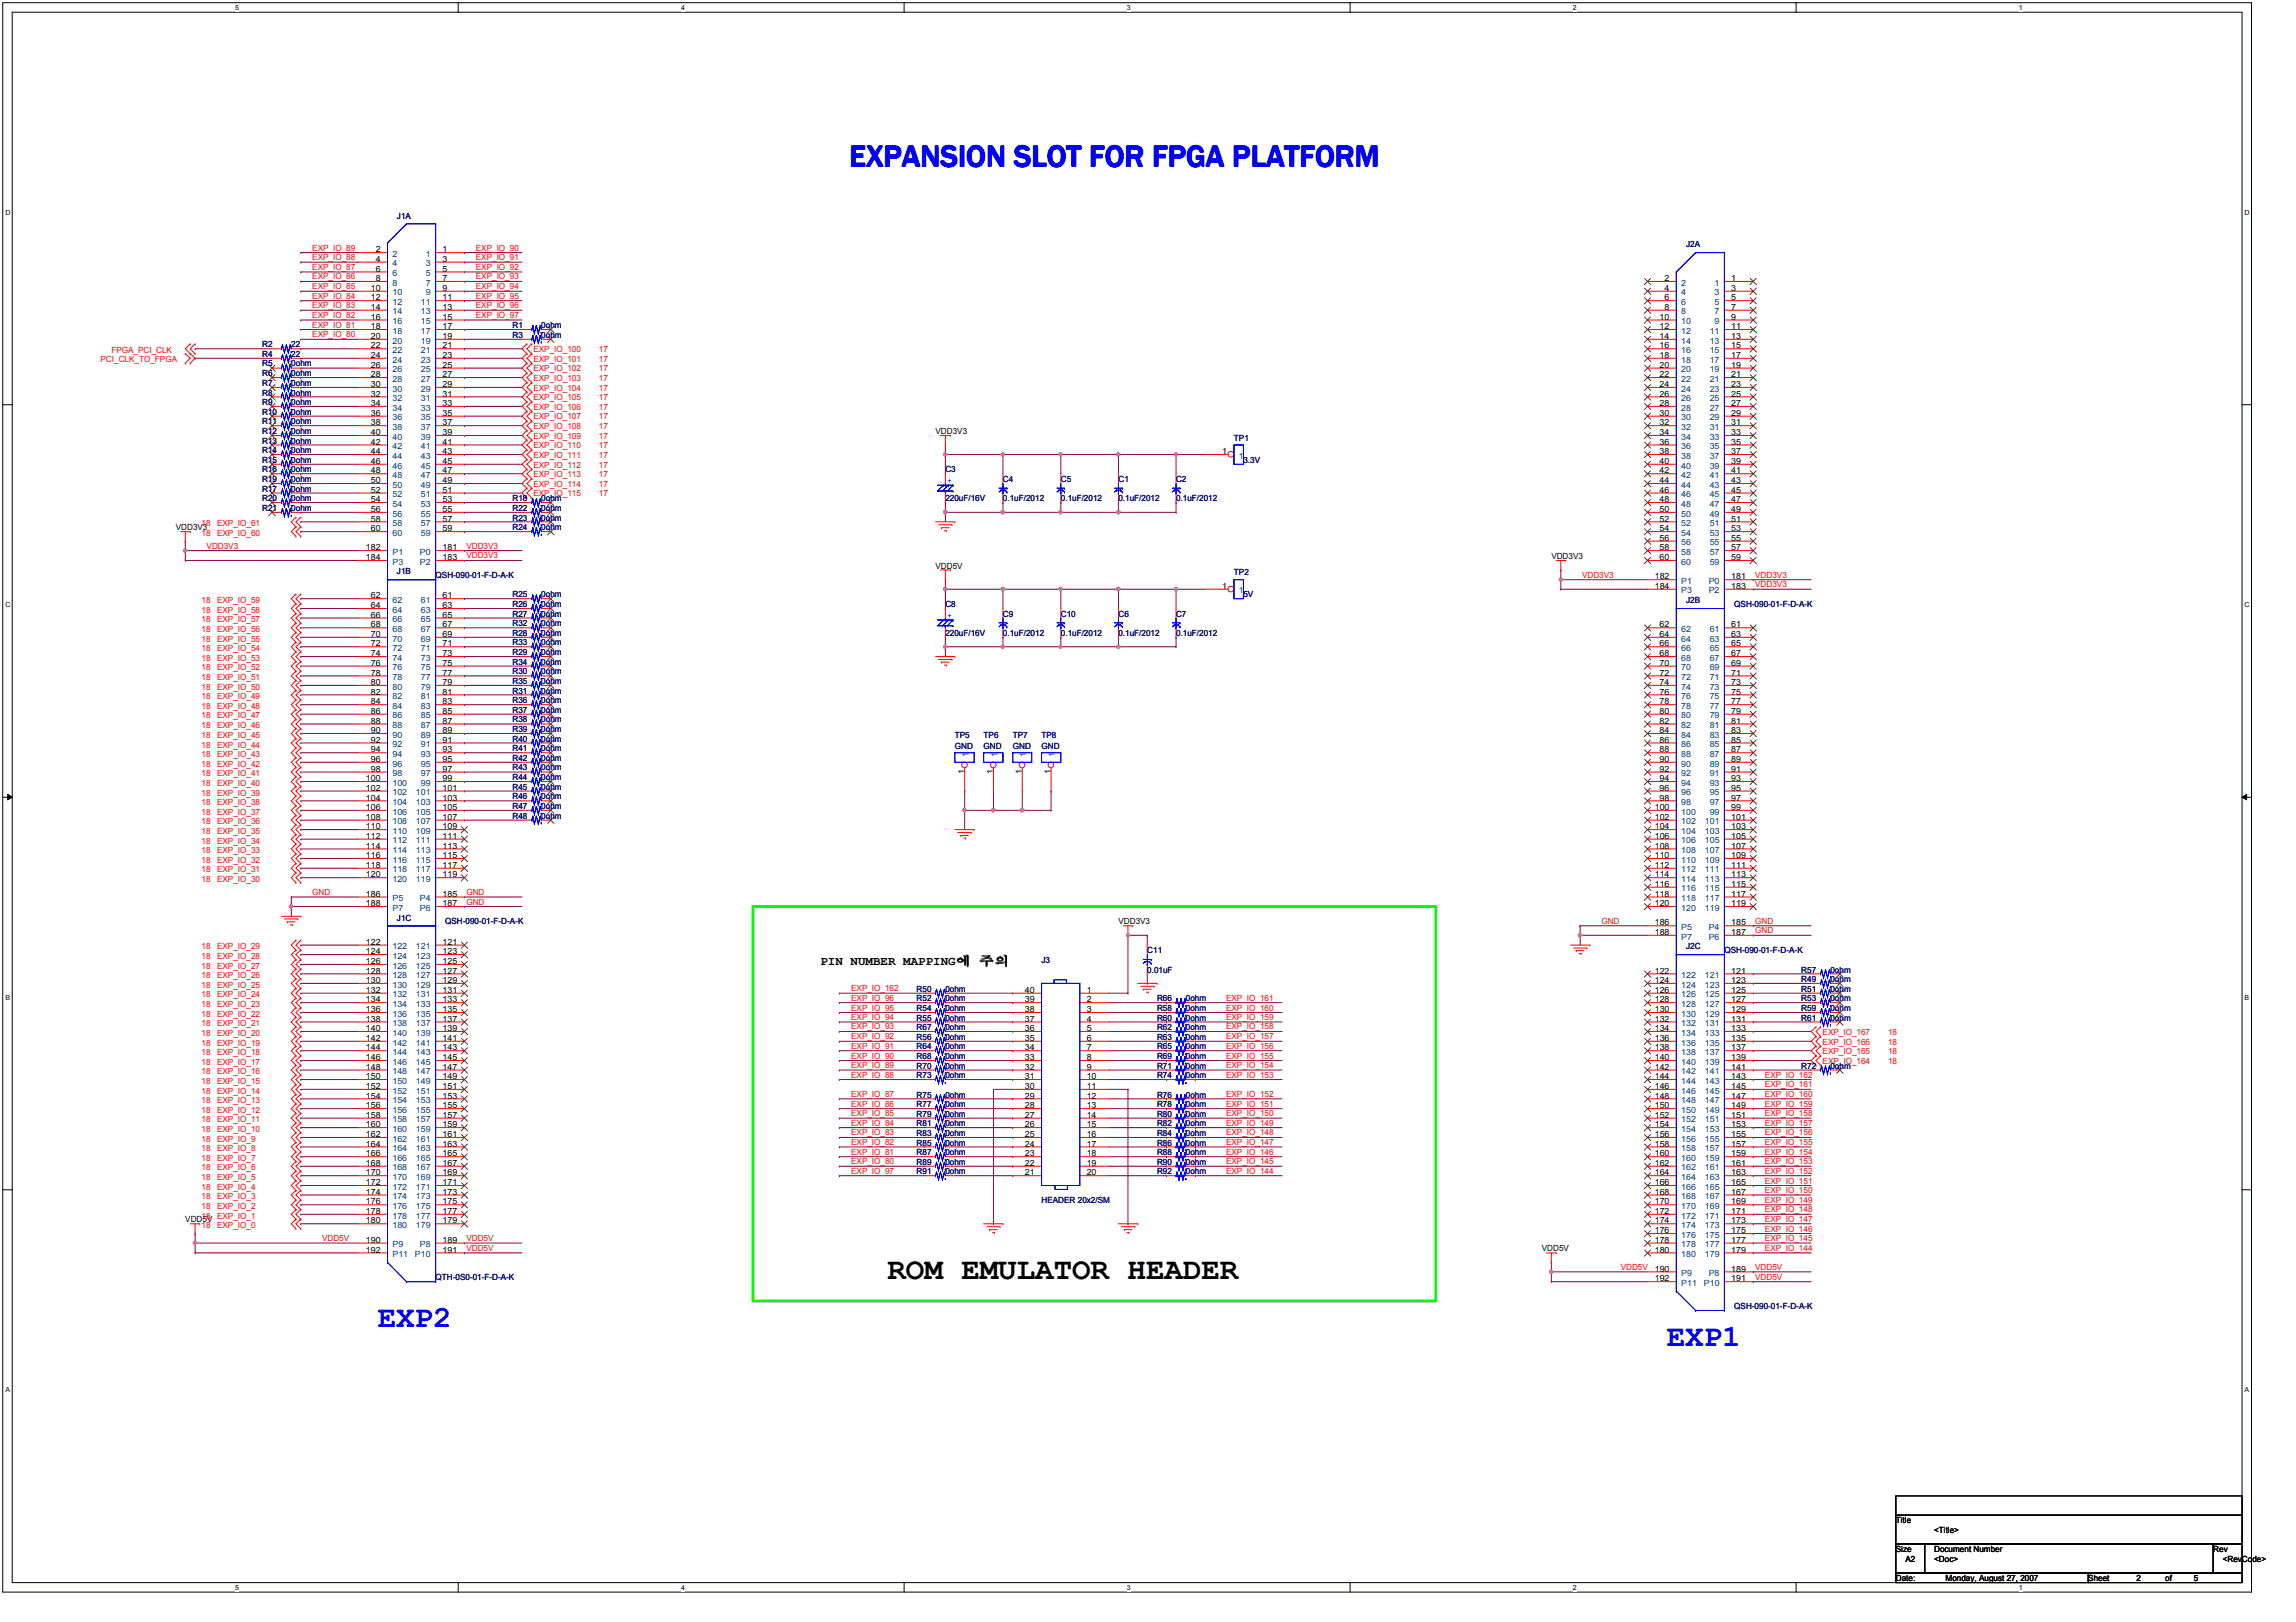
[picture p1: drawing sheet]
<svg xmlns="http://www.w3.org/2000/svg" width="297mm" height="210mm" viewBox="0 0 297 210" stroke-linecap="round" stroke-linejoin="round" font-family="sans-serif">
<defs><g id="words">
<g font-size="4" fill="#00f">
<text x="109.9" y="21.5">EXPANSION SLOT FOR FPGA PLATFORM</text>
<text x="48.9" y="171.7">EXP2</text>
<text x="215.6" y="174.2">EXP1</text>
</g>
<text font-size="4" x="114.8" y="165.5">ROM EMULATOR HEADER</text>
<text font-size="1.6" x="106.1" y="124.9">PIN NUMBER MAPPING에 에에</text>
<g font-size="1.1" fill="#000080">
<text x="51.4" y="28.3">J1A</text>
<text x="218.1" y="32">J2A</text>
<text x="33.9" y="46.2">R4</text>
<text x="33.9" y="45">R2</text>
<text x="33.9" y="47.4">R5</text>
<text x="37.7" y="46.2">22</text>
<text x="37.7" y="45">22</text>
<text x="37.7" y="47.4">0ohm</text>
<text x="66.3" y="43.7">R3</text>
<text x="66.3" y="42.5">R1</text>
<text x="70" y="43.7">0ohm</text>
<text x="70" y="42.5">0ohm</text>
<text x="33.9" y="48.7">R6</text>
<text x="33.9" y="51.2">R8</text>
<text x="33.9" y="53.6">R10</text>
<text x="33.9" y="49.9">R7</text>
<text x="33.9" y="52.4">R9</text>
<text x="37.7" y="53.6">0ohm</text>
<text x="37.7" y="48.7">0ohm</text>
<text x="37.7" y="51.2">0ohm</text>
<text x="37.7" y="49.9">0ohm</text>
<text x="37.7" y="52.4">0ohm</text>
<text x="33.9" y="54.9">R11</text>
<text x="33.9" y="57.4">R13</text>
<text x="33.9" y="59.9">R15</text>
<text x="33.9" y="56.1">R12</text>
<text x="33.9" y="58.6">R14</text>
<text x="37.7" y="54.9">0ohm</text>
<text x="37.7" y="57.4">0ohm</text>
<text x="37.7" y="59.9">0ohm</text>
<text x="37.7" y="56.1">0ohm</text>
<text x="37.7" y="58.6">0ohm</text>
<text x="159.6" y="57">TP1</text>
<text x="160.9" y="59.9">3.3V</text>
<text x="33.9" y="62.4">R19</text>
<text x="33.9" y="64.9">R20</text>
<text x="33.9" y="61.1">R16</text>
<text x="33.9" y="63.6">R17</text>
<text x="37.7" y="62.4">0ohm</text>
<text x="37.7" y="64.9">0ohm</text>
<text x="37.7" y="61.1">0ohm</text>
<text x="37.7" y="63.6">0ohm</text>
<text x="66.3" y="64.9">R18</text>
<text x="70" y="64.9">0ohm</text>
<text x="122.3" y="61.1">C3</text>
<text x="122.3" y="64.9">220uF/16V</text>
<text x="129.8" y="62.4">C4</text>
<text x="129.8" y="64.9">0.1uF/2012</text>
<text x="137.2" y="62.4">C5</text>
<text x="137.2" y="64.9">0.1uF/2012</text>
<text x="144.7" y="62.4">C1</text>
<text x="144.7" y="64.9">0.1uF/2012</text>
<text x="152.1" y="62.4">C2</text>
<text x="152.1" y="64.9">0.1uF/2012</text>
<text x="33.9" y="66.1">R21</text>
<text x="37.7" y="66.1">0ohm</text>
<text x="66.3" y="68.6">R24</text>
<text x="66.3" y="67.4">R23</text>
<text x="66.3" y="66.1">R22</text>
<text x="70" y="68.6">0ohm</text>
<text x="70" y="67.4">0ohm</text>
<text x="70" y="66.1">0ohm</text>
<text x="51.4" y="74.3">J1B</text>
<text x="56.4" y="74.8">QSH-090-01-F-D-A-K</text>
<text x="66.3" y="77.3">R25</text>
<text x="70" y="77.3">0ohm</text>
<text x="159.6" y="74.4">TP2</text>
<text x="160.9" y="77.3">5V</text>
<text x="66.3" y="78.5">R26</text>
<text x="66.3" y="81">R32</text>
<text x="66.3" y="83.5">R33</text>
<text x="66.3" y="79.8">R27</text>
<text x="66.3" y="82.3">R28</text>
<text x="70" y="78.5">0ohm</text>
<text x="70" y="81">0ohm</text>
<text x="70" y="83.5">0ohm</text>
<text x="70" y="79.8">0ohm</text>
<text x="70" y="82.3">0ohm</text>
<text x="122.3" y="78.5">C8</text>
<text x="122.3" y="82.3">220uF/16V</text>
<text x="129.8" y="79.8">C9</text>
<text x="129.8" y="82.3">0.1uF/2012</text>
<text x="137.2" y="79.8">C10</text>
<text x="137.2" y="82.3">0.1uF/2012</text>
<text x="144.7" y="79.8">C6</text>
<text x="144.7" y="82.3">0.1uF/2012</text>
<text x="152.1" y="79.8">C7</text>
<text x="152.1" y="82.3">0.1uF/2012</text>
<text x="218.1" y="78.1">J2B</text>
<text x="224.4" y="78.5">QSH-090-01-F-D-A-K</text>
<text x="66.3" y="86">R34</text>
<text x="66.3" y="88.5">R35</text>
<text x="66.3" y="84.8">R29</text>
<text x="66.3" y="87.3">R30</text>
<text x="66.3" y="89.8">R31</text>
<text x="70" y="86">0ohm</text>
<text x="70" y="88.5">0ohm</text>
<text x="70" y="84.8">0ohm</text>
<text x="70" y="87.3">0ohm</text>
<text x="70" y="89.8">0ohm</text>
<text x="66.3" y="91">R36</text>
<text x="66.3" y="93.5">R38</text>
<text x="66.3" y="96">R40</text>
<text x="66.3" y="92.3">R37</text>
<text x="66.3" y="94.7">R39</text>
<text x="70" y="91">0ohm</text>
<text x="70" y="93.5">0ohm</text>
<text x="70" y="96">0ohm</text>
<text x="70" y="92.3">0ohm</text>
<text x="70" y="94.7">0ohm</text>
<text x="123.5" y="95.5">TP5</text>
<text x="127.3" y="95.5">TP6</text>
<text x="131" y="95.5">TP7</text>
<text x="134.8" y="95.5">TP8</text>
<text x="66.3" y="97.2">R41</text>
<text x="66.3" y="99.7">R43</text>
<text x="66.3" y="98.5">R42</text>
<text x="66.3" y="101">R44</text>
<text x="70" y="97.2">0ohm</text>
<text x="70" y="99.7">0ohm</text>
<text x="70" y="98.5">0ohm</text>
<text x="70" y="101">0ohm</text>
<text x="123.5" y="97">GND</text>
<text x="127.3" y="97">GND</text>
<text x="131" y="97">GND</text>
<text x="134.8" y="97">GND</text>
<text x="66.3" y="102.2">R45</text>
<text x="66.3" y="104.7">R47</text>
<text x="66.3" y="103.4">R46</text>
<text x="66.3" y="105.9">R48</text>
<text x="70" y="102.2">0ohm</text>
<text x="70" y="104.7">0ohm</text>
<text x="70" y="103.4">0ohm</text>
<text x="70" y="105.9">0ohm</text>
<text x="51.4" y="119.1">J1C</text>
<text x="57.6" y="119.6">QSH-090-01-F-D-A-K</text>
<text x="134.8" y="124.6">J3</text>
<text x="148.4" y="123.4">C11</text>
<text x="148.4" y="125.9">0.01uF</text>
<text x="218.1" y="122.9">J2C</text>
<text x="223.1" y="123.4">QSH-090-01-F-D-A-K</text>
<text x="233" y="125.9">R57</text>
<text x="236.8" y="125.9">0ohm</text>
<text x="118.6" y="129.6">R52</text>
<text x="118.6" y="130.8">R54</text>
<text x="118.6" y="128.3">R50</text>
<text x="122.3" y="129.6">0ohm</text>
<text x="122.3" y="130.8">0ohm</text>
<text x="122.3" y="128.3">0ohm</text>
<text x="149.7" y="129.6">R66</text>
<text x="149.7" y="130.8">R58</text>
<text x="153.4" y="129.6">0ohm</text>
<text x="153.4" y="130.8">0ohm</text>
<text x="233" y="128.3">R51</text>
<text x="233" y="130.8">R59</text>
<text x="233" y="127.1">R49</text>
<text x="233" y="129.6">R53</text>
<text x="236.8" y="128.3">0ohm</text>
<text x="236.8" y="130.8">0ohm</text>
<text x="236.8" y="127.1">0ohm</text>
<text x="236.8" y="129.6">0ohm</text>
<text x="118.6" y="133.3">R67</text>
<text x="118.6" y="132.1">R55</text>
<text x="118.6" y="137">R68</text>
<text x="118.6" y="135.8">R64</text>
<text x="118.6" y="134.5">R56</text>
<text x="122.3" y="133.3">0ohm</text>
<text x="122.3" y="132.1">0ohm</text>
<text x="122.3" y="137">0ohm</text>
<text x="122.3" y="135.8">0ohm</text>
<text x="122.3" y="134.5">0ohm</text>
<text x="149.7" y="137">R69</text>
<text x="149.7" y="133.3">R62</text>
<text x="149.7" y="135.8">R65</text>
<text x="149.7" y="132.1">R60</text>
<text x="149.7" y="134.5">R63</text>
<text x="153.4" y="137">0ohm</text>
<text x="153.4" y="133.3">0ohm</text>
<text x="153.4" y="135.8">0ohm</text>
<text x="153.4" y="132.1">0ohm</text>
<text x="153.4" y="134.5">0ohm</text>
<text x="233" y="132.1">R61</text>
<text x="236.8" y="132.1">0ohm</text>
<text x="118.6" y="143.3">R77</text>
<text x="118.6" y="142">R75</text>
<text x="118.6" y="139.5">R73</text>
<text x="118.6" y="138.3">R70</text>
<text x="122.3" y="143.3">0ohm</text>
<text x="122.3" y="142">0ohm</text>
<text x="122.3" y="139.5">0ohm</text>
<text x="122.3" y="138.3">0ohm</text>
<text x="149.7" y="143.3">R78</text>
<text x="149.7" y="142">R76</text>
<text x="149.7" y="139.5">R74</text>
<text x="149.7" y="138.3">R71</text>
<text x="153.4" y="143.3">0ohm</text>
<text x="153.4" y="142">0ohm</text>
<text x="153.4" y="139.5">0ohm</text>
<text x="153.4" y="138.3">0ohm</text>
<text x="233" y="138.3">R72</text>
<text x="236.8" y="138.3">0ohm</text>
<text x="118.6" y="145.8">R81</text>
<text x="118.6" y="148.3">R85</text>
<text x="118.6" y="144.5">R79</text>
<text x="118.6" y="147">R83</text>
<text x="118.6" y="149.5">R87</text>
<text x="122.3" y="145.8">0ohm</text>
<text x="122.3" y="148.3">0ohm</text>
<text x="122.3" y="144.5">0ohm</text>
<text x="122.3" y="147">0ohm</text>
<text x="122.3" y="149.5">0ohm</text>
<text x="149.7" y="144.5">R80</text>
<text x="149.7" y="145.8">R82</text>
<text x="149.7" y="147">R84</text>
<text x="149.7" y="148.3">R86</text>
<text x="149.7" y="149.5">R88</text>
<text x="153.4" y="144.5">0ohm</text>
<text x="153.4" y="145.8">0ohm</text>
<text x="153.4" y="147">0ohm</text>
<text x="153.4" y="148.3">0ohm</text>
<text x="153.4" y="149.5">0ohm</text>
<text x="118.6" y="150.8">R89</text>
<text x="118.6" y="152">R91</text>
<text x="122.3" y="150.8">0ohm</text>
<text x="122.3" y="152">0ohm</text>
<text x="134.8" y="155.7">HEADER 20x2/SM</text>
<text x="149.7" y="152">R92</text>
<text x="149.7" y="150.8">R90</text>
<text x="153.4" y="152">0ohm</text>
<text x="153.4" y="150.8">0ohm</text>
<text x="56.4" y="165.7">QTH-0S0-01-F-D-A-K</text>
<text x="224.4" y="169.4">QSH-090-01-F-D-A-K</text>
</g>
<g font-size="1.1" fill="#f00">
<text x="40.4" y="32.4">EXP_IO_89</text>
<text x="40.4" y="34.9">EXP_IO_87</text>
<text x="40.4" y="33.7">EXP_IO_88</text>
<text x="61.6" y="32.4">EXP_IO_90</text>
<text x="61.6" y="34.9">EXP_IO_92</text>
<text x="61.6" y="33.7">EXP_IO_91</text>
<text x="40.4" y="38.7">EXP_IO_84</text>
<text x="40.4" y="37.4">EXP_IO_85</text>
<text x="40.4" y="36.2">EXP_IO_86</text>
<text x="40.4" y="41.2">EXP_IO_82</text>
<text x="40.4" y="39.9">EXP_IO_83</text>
<text x="61.6" y="38.7">EXP_IO_95</text>
<text x="61.6" y="37.4">EXP_IO_94</text>
<text x="61.6" y="36.2">EXP_IO_93</text>
<text x="61.6" y="41.2">EXP_IO_97</text>
<text x="61.6" y="39.9">EXP_IO_96</text>
<text x="13" y="46.8">PCI_CLK_TO_FPGA</text>
<text x="14.4" y="45.7">FPGA_PCI_CLK</text>
<text x="40.4" y="42.4">EXP_IO_81</text>
<text x="40.4" y="43.7">EXP_IO_80</text>
<text x="69" y="45.6">EXP_IO_100</text>
<text x="69" y="46.8">EXP_IO_101</text>
<text x="77.5" y="45.6">17</text>
<text x="77.5" y="46.8">17</text>
<text x="69" y="48.1">EXP_IO_102</text>
<text x="69" y="49.3">EXP_IO_103</text>
<text x="69" y="50.6">EXP_IO_104</text>
<text x="69" y="51.8">EXP_IO_105</text>
<text x="69" y="53.1">EXP_IO_106</text>
<text x="77.5" y="48.1">17</text>
<text x="77.5" y="49.3">17</text>
<text x="77.5" y="50.6">17</text>
<text x="77.5" y="51.8">17</text>
<text x="77.5" y="53.1">17</text>
<text x="69" y="58">EXP_IO_110</text>
<text x="69" y="59.3">EXP_IO_111</text>
<text x="69" y="54.3">EXP_IO_107</text>
<text x="69" y="55.6">EXP_IO_108</text>
<text x="69" y="56.8">EXP_IO_109</text>
<text x="77.5" y="58">17</text>
<text x="77.5" y="59.3">17</text>
<text x="77.5" y="54.3">17</text>
<text x="77.5" y="55.6">17</text>
<text x="77.5" y="56.8">17</text>
<text x="69" y="60.5">EXP_IO_112</text>
<text x="69" y="61.8">EXP_IO_113</text>
<text x="69" y="63">EXP_IO_114</text>
<text x="69" y="64.2">EXP_IO_115</text>
<text x="77.5" y="60.5">17</text>
<text x="77.5" y="61.8">17</text>
<text x="77.5" y="63">17</text>
<text x="77.5" y="64.2">17</text>
<text x="26.1" y="69.4">18</text>
<text x="26.1" y="68.1">18</text>
<text x="26.7" y="71">VDD3V3</text>
<text x="28.1" y="69.4">EXP_IO_60</text>
<text x="28.1" y="68.1">EXP_IO_61</text>
<text x="60.3" y="71">VDD3V3</text>
<text x="60.3" y="72.3">VDD3V3</text>
<text x="204.7" y="74.8">VDD3V3</text>
<text x="227.1" y="74.8">VDD3V3</text>
<text x="227.1" y="76">VDD3V3</text>
<text x="26.1" y="83">18</text>
<text x="26.1" y="81.8">18</text>
<text x="26.1" y="80.5">18</text>
<text x="26.1" y="79.3">18</text>
<text x="26.1" y="78.1">18</text>
<text x="28.1" y="83">EXP_IO_55</text>
<text x="28.1" y="81.8">EXP_IO_56</text>
<text x="28.1" y="80.5">EXP_IO_57</text>
<text x="28.1" y="79.3">EXP_IO_58</text>
<text x="28.1" y="78.1">EXP_IO_59</text>
<text x="26.1" y="84.3">18</text>
<text x="26.1" y="89.2">18</text>
<text x="26.1" y="88">18</text>
<text x="26.1" y="86.7">18</text>
<text x="26.1" y="85.5">18</text>
<text x="28.1" y="84.3">EXP_IO_54</text>
<text x="28.1" y="89.2">EXP_IO_50</text>
<text x="28.1" y="88">EXP_IO_51</text>
<text x="28.1" y="86.7">EXP_IO_52</text>
<text x="28.1" y="85.5">EXP_IO_53</text>
<text x="26.1" y="95.5">18</text>
<text x="26.1" y="94.2">18</text>
<text x="26.1" y="93">18</text>
<text x="26.1" y="91.7">18</text>
<text x="26.1" y="90.5">18</text>
<text x="28.1" y="95.5">EXP_IO_45</text>
<text x="28.1" y="94.2">EXP_IO_46</text>
<text x="28.1" y="93">EXP_IO_47</text>
<text x="28.1" y="91.7">EXP_IO_48</text>
<text x="28.1" y="90.5">EXP_IO_49</text>
<text x="26.1" y="101.7">18</text>
<text x="26.1" y="100.5">18</text>
<text x="26.1" y="99.2">18</text>
<text x="26.1" y="98">18</text>
<text x="26.1" y="96.7">18</text>
<text x="28.1" y="101.7">EXP_IO_40</text>
<text x="28.1" y="100.5">EXP_IO_41</text>
<text x="28.1" y="99.2">EXP_IO_42</text>
<text x="28.1" y="98">EXP_IO_43</text>
<text x="28.1" y="96.7">EXP_IO_44</text>
<text x="26.1" y="107.9">18</text>
<text x="26.1" y="106.7">18</text>
<text x="26.1" y="105.4">18</text>
<text x="26.1" y="104.2">18</text>
<text x="26.1" y="103">18</text>
<text x="28.1" y="107.9">EXP_IO_35</text>
<text x="28.1" y="106.7">EXP_IO_36</text>
<text x="28.1" y="105.4">EXP_IO_37</text>
<text x="28.1" y="104.2">EXP_IO_38</text>
<text x="28.1" y="103">EXP_IO_39</text>
<text x="26.1" y="112.9">18</text>
<text x="26.1" y="111.6">18</text>
<text x="26.1" y="110.4">18</text>
<text x="26.1" y="109.2">18</text>
<text x="28.1" y="112.9">EXP_IO_31</text>
<text x="28.1" y="111.6">EXP_IO_32</text>
<text x="28.1" y="110.4">EXP_IO_33</text>
<text x="28.1" y="109.2">EXP_IO_34</text>
<text x="26.1" y="114.1">18</text>
<text x="28.1" y="114.1">EXP_IO_30</text>
<text x="40.4" y="115.8">GND</text>
<text x="60.3" y="115.8">GND</text>
<text x="60.3" y="117.1">GND</text>
<text x="207.2" y="119.6">GND</text>
<text x="227.1" y="119.6">GND</text>
<text x="26.1" y="125.4">18</text>
<text x="26.1" y="124.1">18</text>
<text x="26.1" y="122.9">18</text>
<text x="28.1" y="125.4">EXP_IO_27</text>
<text x="28.1" y="124.1">EXP_IO_28</text>
<text x="28.1" y="122.9">EXP_IO_29</text>
<text x="227.1" y="120.8">GND</text>
<text x="26.1" y="126.6">18</text>
<text x="26.1" y="131.6">18</text>
<text x="26.1" y="130.3">18</text>
<text x="26.1" y="129.1">18</text>
<text x="26.1" y="127.9">18</text>
<text x="28.1" y="126.6">EXP_IO_26</text>
<text x="28.1" y="131.6">EXP_IO_22</text>
<text x="28.1" y="130.3">EXP_IO_23</text>
<text x="28.1" y="129.1">EXP_IO_24</text>
<text x="28.1" y="127.9">EXP_IO_25</text>
<text x="110.1" y="128.3">EXP_IO_162</text>
<text x="110.1" y="129.5">EXP_IO_96</text>
<text x="110.1" y="130.8">EXP_IO_95</text>
<text x="110.1" y="132">EXP_IO_94</text>
<text x="158.6" y="129.5">EXP_IO_161</text>
<text x="158.6" y="130.8">EXP_IO_160</text>
<text x="158.6" y="132">EXP_IO_159</text>
<text x="26.1" y="137.8">18</text>
<text x="26.1" y="136.5">18</text>
<text x="26.1" y="135.3">18</text>
<text x="26.1" y="134.1">18</text>
<text x="26.1" y="132.8">18</text>
<text x="28.1" y="137.8">EXP_IO_17</text>
<text x="28.1" y="136.5">EXP_IO_18</text>
<text x="28.1" y="135.3">EXP_IO_19</text>
<text x="28.1" y="134.1">EXP_IO_20</text>
<text x="28.1" y="132.8">EXP_IO_21</text>
<text x="110.1" y="133.2">EXP_IO_93</text>
<text x="110.1" y="134.5">EXP_IO_92</text>
<text x="110.1" y="135.7">EXP_IO_91</text>
<text x="110.1" y="137">EXP_IO_90</text>
<text x="158.6" y="133.2">EXP_IO_158</text>
<text x="158.6" y="134.5">EXP_IO_157</text>
<text x="158.6" y="135.7">EXP_IO_156</text>
<text x="158.6" y="137">EXP_IO_155</text>
<text x="235.8" y="133.9">EXP_IO_167</text>
<text x="235.8" y="137.7">EXP_IO_164</text>
<text x="235.8" y="136.4">EXP_IO_165</text>
<text x="235.8" y="135.2">EXP_IO_166</text>
<text x="244.3" y="133.9">18</text>
<text x="244.3" y="137.7">18</text>
<text x="244.3" y="136.4">18</text>
<text x="244.3" y="135.2">18</text>
<text x="26.1" y="142.8">18</text>
<text x="26.1" y="141.5">18</text>
<text x="26.1" y="140.3">18</text>
<text x="26.1" y="139">18</text>
<text x="28.1" y="142.8">EXP_IO_13</text>
<text x="28.1" y="141.5">EXP_IO_14</text>
<text x="28.1" y="140.3">EXP_IO_15</text>
<text x="28.1" y="139">EXP_IO_16</text>
<text x="110.1" y="138.2">EXP_IO_89</text>
<text x="110.1" y="139.4">EXP_IO_88</text>
<text x="110.1" y="141.9">EXP_IO_87</text>
<text x="110.1" y="143.2">EXP_IO_86</text>
<text x="158.6" y="138.2">EXP_IO_154</text>
<text x="158.6" y="139.4">EXP_IO_153</text>
<text x="158.6" y="141.9">EXP_IO_152</text>
<text x="158.6" y="143.2">EXP_IO_151</text>
<text x="228.3" y="141.9">EXP_IO_160</text>
<text x="228.3" y="140.7">EXP_IO_161</text>
<text x="228.3" y="139.4">EXP_IO_162</text>
<text x="228.3" y="143.2">EXP_IO_159</text>
<text x="26.1" y="144">18</text>
<text x="26.1" y="149">18</text>
<text x="26.1" y="147.7">18</text>
<text x="26.1" y="146.5">18</text>
<text x="26.1" y="145.2">18</text>
<text x="28.1" y="144">EXP_IO_12</text>
<text x="28.1" y="149">EXP_IO_8</text>
<text x="28.1" y="147.7">EXP_IO_9</text>
<text x="28.1" y="146.5">EXP_IO_10</text>
<text x="28.1" y="145.2">EXP_IO_11</text>
<text x="110.1" y="144.4">EXP_IO_85</text>
<text x="110.1" y="145.7">EXP_IO_84</text>
<text x="110.1" y="146.9">EXP_IO_83</text>
<text x="110.1" y="148.2">EXP_IO_82</text>
<text x="110.1" y="149.4">EXP_IO_81</text>
<text x="158.6" y="144.4">EXP_IO_150</text>
<text x="158.6" y="145.7">EXP_IO_149</text>
<text x="158.6" y="146.9">EXP_IO_148</text>
<text x="158.6" y="148.2">EXP_IO_147</text>
<text x="158.6" y="149.4">EXP_IO_146</text>
<text x="228.3" y="145.7">EXP_IO_157</text>
<text x="228.3" y="149.4">EXP_IO_154</text>
<text x="228.3" y="148.2">EXP_IO_155</text>
<text x="228.3" y="146.9">EXP_IO_156</text>
<text x="228.3" y="144.4">EXP_IO_158</text>
<text x="26.1" y="155.2">18</text>
<text x="26.1" y="154">18</text>
<text x="26.1" y="152.7">18</text>
<text x="26.1" y="151.5">18</text>
<text x="26.1" y="150.2">18</text>
<text x="28.1" y="155.2">EXP_IO_3</text>
<text x="28.1" y="154">EXP_IO_4</text>
<text x="28.1" y="152.7">EXP_IO_5</text>
<text x="28.1" y="151.5">EXP_IO_6</text>
<text x="28.1" y="150.2">EXP_IO_7</text>
<text x="110.1" y="150.7">EXP_IO_80</text>
<text x="110.1" y="151.9">EXP_IO_97</text>
<text x="158.6" y="150.7">EXP_IO_145</text>
<text x="158.6" y="151.9">EXP_IO_144</text>
<text x="228.3" y="153.2">EXP_IO_151</text>
<text x="228.3" y="151.9">EXP_IO_152</text>
<text x="228.3" y="150.7">EXP_IO_153</text>
<text x="228.3" y="155.7">EXP_IO_149</text>
<text x="228.3" y="154.4">EXP_IO_150</text>
<text x="26.1" y="159">18</text>
<text x="26.1" y="157.7">18</text>
<text x="26.1" y="156.5">18</text>
<text x="28.1" y="159">EXP_IO_0</text>
<text x="28.1" y="157.7">EXP_IO_1</text>
<text x="28.1" y="156.5">EXP_IO_2</text>
<text x="41.7" y="160.6">VDD5V</text>
<text x="60.3" y="161.9">VDD5V</text>
<text x="60.3" y="160.6">VDD5V</text>
<text x="228.3" y="159.4">EXP_IO_146</text>
<text x="228.3" y="158.1">EXP_IO_147</text>
<text x="228.3" y="156.9">EXP_IO_148</text>
<text x="228.3" y="161.9">EXP_IO_144</text>
<text x="228.3" y="160.6">EXP_IO_145</text>
<text x="209.7" y="164.3">VDD5V</text>
<text x="227.1" y="164.3">VDD5V</text>
<text x="227.1" y="165.6">VDD5V</text>
</g>
<g font-size="1.1">
<text x="48.6" y="32.7">2</text>
<text x="48.6" y="33.9">4</text>
<text x="48.6" y="35.1">6</text>
<text x="57.2" y="32.7">1</text>
<text x="57.2" y="33.9">3</text>
<text x="57.2" y="35.1">5</text>
<text x="48" y="37.6">10</text>
<text x="48" y="38.9">12</text>
<text x="48" y="40.1">14</text>
<text x="48" y="41.4">16</text>
<text x="48.6" y="36.4">8</text>
<text x="57.2" y="36.4">7</text>
<text x="57.2" y="37.6">9</text>
<text x="57.2" y="38.9">11</text>
<text x="57.2" y="40.1">13</text>
<text x="57.2" y="41.4">15</text>
<text x="214.7" y="41.4">10</text>
<text x="215.3" y="36.4">2</text>
<text x="215.3" y="37.6">4</text>
<text x="215.3" y="38.9">6</text>
<text x="215.3" y="40.1">8</text>
<text x="224" y="36.4">1</text>
<text x="224" y="37.6">3</text>
<text x="224" y="38.9">5</text>
<text x="224" y="40.1">7</text>
<text x="224" y="41.4">9</text>
<text x="48" y="42.6">18</text>
<text x="48" y="43.9">20</text>
<text x="48" y="45.1">22</text>
<text x="48" y="46.3">24</text>
<text x="48" y="47.6">26</text>
<text x="57.2" y="42.6">17</text>
<text x="57.2" y="43.9">19</text>
<text x="57.2" y="45.1">21</text>
<text x="57.2" y="46.3">23</text>
<text x="57.2" y="47.6">25</text>
<text x="214.7" y="42.6">12</text>
<text x="214.7" y="43.9">14</text>
<text x="214.7" y="45.1">16</text>
<text x="214.7" y="46.3">18</text>
<text x="214.7" y="47.6">20</text>
<text x="224" y="42.6">11</text>
<text x="224" y="43.9">13</text>
<text x="224" y="45.1">15</text>
<text x="224" y="46.3">17</text>
<text x="224" y="47.6">19</text>
<text x="48" y="48.8">28</text>
<text x="48" y="50.1">30</text>
<text x="48" y="51.3">32</text>
<text x="48" y="52.5">34</text>
<text x="48" y="53.8">36</text>
<text x="57.2" y="48.8">27</text>
<text x="57.2" y="50.1">29</text>
<text x="57.2" y="51.3">31</text>
<text x="57.2" y="52.5">33</text>
<text x="57.2" y="53.8">35</text>
<text x="214.7" y="48.8">22</text>
<text x="214.7" y="50.1">24</text>
<text x="214.7" y="51.3">26</text>
<text x="214.7" y="52.5">28</text>
<text x="214.7" y="53.8">30</text>
<text x="224" y="48.8">21</text>
<text x="224" y="50.1">23</text>
<text x="224" y="51.3">25</text>
<text x="224" y="52.5">27</text>
<text x="224" y="53.8">29</text>
<text x="48" y="55">38</text>
<text x="48" y="56.3">40</text>
<text x="48" y="57.5">42</text>
<text x="48" y="58.8">44</text>
<text x="57.2" y="55">37</text>
<text x="57.2" y="56.3">39</text>
<text x="57.2" y="57.5">41</text>
<text x="57.2" y="58.8">43</text>
<text x="121" y="56.1">VDD3V3</text>
<text x="158.1" y="58.8">1</text>
<text x="214.7" y="55">32</text>
<text x="214.7" y="56.3">34</text>
<text x="214.7" y="57.5">36</text>
<text x="214.7" y="58.8">38</text>
<text x="224" y="55">31</text>
<text x="224" y="56.3">33</text>
<text x="224" y="57.5">35</text>
<text x="224" y="58.8">37</text>
<text x="48" y="60">46</text>
<text x="48" y="61.3">48</text>
<text x="48" y="62.5">50</text>
<text x="48" y="63.8">52</text>
<text x="48" y="65">54</text>
<text x="57.2" y="60">45</text>
<text x="57.2" y="61.3">47</text>
<text x="57.2" y="62.5">49</text>
<text x="57.2" y="63.8">51</text>
<text x="57.2" y="65">53</text>
<text x="214.7" y="60">40</text>
<text x="214.7" y="61.3">42</text>
<text x="214.7" y="62.5">44</text>
<text x="214.7" y="63.8">46</text>
<text x="214.7" y="65">48</text>
<text x="224" y="60">39</text>
<text x="224" y="61.3">41</text>
<text x="224" y="62.5">43</text>
<text x="224" y="63.8">45</text>
<text x="224" y="65">47</text>
<text x="22.7" y="68.6">VDD3V3</text>
<text x="47.3" y="71.2">182</text>
<text x="48" y="66.3">56</text>
<text x="48" y="67.5">58</text>
<text x="48" y="68.8">60</text>
<text x="57.2" y="66.3">55</text>
<text x="57.2" y="67.5">57</text>
<text x="57.2" y="68.8">59</text>
<text x="57.2" y="71.2">181</text>
<text x="214.7" y="66.3">50</text>
<text x="214.7" y="67.5">52</text>
<text x="214.7" y="68.8">54</text>
<text x="214.7" y="70">56</text>
<text x="214.7" y="71.2">58</text>
<text x="224" y="66.3">49</text>
<text x="224" y="67.5">51</text>
<text x="224" y="68.8">53</text>
<text x="224" y="70">55</text>
<text x="224" y="71.2">57</text>
<text x="47.3" y="72.5">184</text>
<text x="48" y="77.4">62</text>
<text x="57.2" y="72.5">183</text>
<text x="57.2" y="77.4">61</text>
<text x="121" y="73.6">VDD5V</text>
<text x="158.1" y="76.2">1</text>
<text x="200.7" y="72.3">VDD3V3</text>
<text x="214.1" y="75">182</text>
<text x="214.1" y="76.2">184</text>
<text x="214.7" y="72.5">60</text>
<text x="224" y="72.5">59</text>
<text x="224" y="75">181</text>
<text x="224" y="76.2">183</text>
<text x="48" y="78.7">64</text>
<text x="48" y="79.9">66</text>
<text x="48" y="81.2">68</text>
<text x="48" y="82.4">70</text>
<text x="48" y="83.7">72</text>
<text x="57.2" y="78.7">63</text>
<text x="57.2" y="79.9">65</text>
<text x="57.2" y="81.2">67</text>
<text x="57.2" y="82.4">69</text>
<text x="57.2" y="83.7">71</text>
<text x="214.7" y="81.2">62</text>
<text x="214.7" y="82.4">64</text>
<text x="214.7" y="83.7">66</text>
<text x="224" y="81.2">61</text>
<text x="224" y="82.4">63</text>
<text x="224" y="83.7">65</text>
<text x="48" y="84.9">74</text>
<text x="48" y="86.2">76</text>
<text x="48" y="87.4">78</text>
<text x="48" y="88.7">80</text>
<text x="48" y="89.9">82</text>
<text x="57.2" y="84.9">73</text>
<text x="57.2" y="86.2">75</text>
<text x="57.2" y="87.4">77</text>
<text x="57.2" y="88.7">79</text>
<text x="57.2" y="89.9">81</text>
<text x="214.7" y="84.9">68</text>
<text x="214.7" y="86.2">70</text>
<text x="214.7" y="87.4">72</text>
<text x="214.7" y="88.7">74</text>
<text x="214.7" y="89.9">76</text>
<text x="224" y="84.9">67</text>
<text x="224" y="86.2">69</text>
<text x="224" y="87.4">71</text>
<text x="224" y="88.7">73</text>
<text x="224" y="89.9">75</text>
<text x="48" y="91.2">84</text>
<text x="48" y="92.4">86</text>
<text x="48" y="93.6">88</text>
<text x="48" y="94.9">90</text>
<text x="57.2" y="91.2">83</text>
<text x="57.2" y="92.4">85</text>
<text x="57.2" y="93.6">87</text>
<text x="57.2" y="94.9">89</text>
<text x="214.7" y="91.2">78</text>
<text x="214.7" y="92.4">80</text>
<text x="214.7" y="93.6">82</text>
<text x="214.7" y="94.9">84</text>
<text x="224" y="91.2">77</text>
<text x="224" y="92.4">79</text>
<text x="224" y="93.6">81</text>
<text x="224" y="94.9">83</text>
<text x="47.3" y="101.1">100</text>
<text x="48" y="96.1">92</text>
<text x="48" y="97.4">94</text>
<text x="48" y="98.6">96</text>
<text x="48" y="99.9">98</text>
<text x="57.2" y="96.1">91</text>
<text x="57.2" y="97.4">93</text>
<text x="57.2" y="98.6">95</text>
<text x="57.2" y="99.9">97</text>
<text x="57.2" y="101.1">99</text>
<text x="124.8" y="100.2" transform="rotate(-90 124.8 100.2)">1</text>
<text x="128.5" y="100.2" transform="rotate(-90 128.5 100.2)">1</text>
<text x="132.2" y="100.2" transform="rotate(-90 132.2 100.2)">1</text>
<text x="135.9" y="100.2" transform="rotate(-90 135.9 100.2)">1</text>
<text x="214.7" y="96.1">86</text>
<text x="214.7" y="97.4">88</text>
<text x="214.7" y="98.6">90</text>
<text x="214.7" y="99.9">92</text>
<text x="214.7" y="101.1">94</text>
<text x="224" y="96.1">85</text>
<text x="224" y="97.4">87</text>
<text x="224" y="98.6">89</text>
<text x="224" y="99.9">91</text>
<text x="224" y="101.1">93</text>
<text x="47.3" y="102.3">102</text>
<text x="47.3" y="103.6">104</text>
<text x="47.3" y="104.8">106</text>
<text x="47.3" y="106.1">108</text>
<text x="47.3" y="107.3">110</text>
<text x="57.2" y="102.3">101</text>
<text x="57.2" y="103.6">103</text>
<text x="57.2" y="104.8">105</text>
<text x="57.2" y="106.1">107</text>
<text x="57.2" y="107.3">109</text>
<text x="214.1" y="104.8">100</text>
<text x="214.1" y="106.1">102</text>
<text x="214.1" y="107.3">104</text>
<text x="214.7" y="102.3">96</text>
<text x="214.7" y="103.6">98</text>
<text x="224" y="102.3">95</text>
<text x="224" y="103.6">97</text>
<text x="224" y="104.8">99</text>
<text x="224" y="106.1">101</text>
<text x="224" y="107.3">103</text>
<text x="47.3" y="108.5">112</text>
<text x="47.3" y="109.8">114</text>
<text x="47.3" y="111">116</text>
<text x="47.3" y="112.3">118</text>
<text x="47.3" y="113.5">120</text>
<text x="57.2" y="108.5">111</text>
<text x="57.2" y="109.8">113</text>
<text x="57.2" y="111">115</text>
<text x="57.2" y="112.3">117</text>
<text x="57.2" y="113.5">119</text>
<text x="214.1" y="108.5">106</text>
<text x="214.1" y="109.8">108</text>
<text x="214.1" y="111">110</text>
<text x="214.1" y="112.3">112</text>
<text x="214.1" y="113.5">114</text>
<text x="224" y="108.5">105</text>
<text x="224" y="109.8">107</text>
<text x="224" y="111">109</text>
<text x="224" y="112.3">111</text>
<text x="224" y="113.5">113</text>
<text x="47.3" y="116">186</text>
<text x="47.3" y="117.3">188</text>
<text x="57.2" y="116">185</text>
<text x="57.2" y="117.3">187</text>
<text x="144.7" y="119.6">VDD3V3</text>
<text x="214.1" y="114.8">116</text>
<text x="214.1" y="116">118</text>
<text x="214.1" y="117.3">120</text>
<text x="214.1" y="119.8">186</text>
<text x="224" y="114.8">115</text>
<text x="224" y="116">117</text>
<text x="224" y="117.3">119</text>
<text x="224" y="119.8">185</text>
<text x="47.3" y="122.3">122</text>
<text x="47.3" y="123.5">124</text>
<text x="47.3" y="124.8">126</text>
<text x="47.3" y="126">128</text>
<text x="57.2" y="122.3">121</text>
<text x="57.2" y="123.5">123</text>
<text x="57.2" y="124.8">125</text>
<text x="57.2" y="126">127</text>
<text x="214.1" y="126">122</text>
<text x="214.1" y="121">188</text>
<text x="224" y="126">121</text>
<text x="224" y="121">187</text>
<text x="47.3" y="127.2">130</text>
<text x="47.3" y="128.5">132</text>
<text x="47.3" y="129.7">134</text>
<text x="47.3" y="131">136</text>
<text x="57.2" y="127.2">129</text>
<text x="57.2" y="128.5">131</text>
<text x="57.2" y="129.7">133</text>
<text x="57.2" y="131">135</text>
<text x="132.6" y="128.5">40</text>
<text x="132.6" y="129.7">39</text>
<text x="132.6" y="131">38</text>
<text x="140.6" y="128.5">1</text>
<text x="140.6" y="129.7">2</text>
<text x="140.6" y="131">3</text>
<text x="214.1" y="127.2">124</text>
<text x="214.1" y="128.5">126</text>
<text x="214.1" y="129.7">128</text>
<text x="214.1" y="131">130</text>
<text x="224" y="127.2">123</text>
<text x="224" y="128.5">125</text>
<text x="224" y="129.7">127</text>
<text x="224" y="131">129</text>
<text x="47.3" y="132.2">138</text>
<text x="47.3" y="133.4">140</text>
<text x="47.3" y="134.7">142</text>
<text x="47.3" y="135.9">144</text>
<text x="47.3" y="137.2">146</text>
<text x="57.2" y="132.2">137</text>
<text x="57.2" y="133.4">139</text>
<text x="57.2" y="134.7">141</text>
<text x="57.2" y="135.9">143</text>
<text x="57.2" y="137.2">145</text>
<text x="132.6" y="132.2">37</text>
<text x="132.6" y="133.4">36</text>
<text x="132.6" y="134.7">35</text>
<text x="132.6" y="135.9">34</text>
<text x="132.6" y="137.2">33</text>
<text x="140.6" y="132.2">4</text>
<text x="140.6" y="133.4">5</text>
<text x="140.6" y="134.7">6</text>
<text x="140.6" y="135.9">7</text>
<text x="140.6" y="137.2">8</text>
<text x="214.1" y="132.2">132</text>
<text x="214.1" y="133.4">134</text>
<text x="214.1" y="134.7">136</text>
<text x="214.1" y="135.9">138</text>
<text x="214.1" y="137.2">140</text>
<text x="224" y="132.2">131</text>
<text x="224" y="133.4">133</text>
<text x="224" y="134.7">135</text>
<text x="224" y="135.9">137</text>
<text x="224" y="137.2">139</text>
<text x="47.3" y="138.4">148</text>
<text x="47.3" y="139.7">150</text>
<text x="47.3" y="140.9">152</text>
<text x="47.3" y="142.2">154</text>
<text x="47.3" y="143.4">156</text>
<text x="57.2" y="138.4">147</text>
<text x="57.2" y="139.7">149</text>
<text x="57.2" y="140.9">151</text>
<text x="57.2" y="142.2">153</text>
<text x="57.2" y="143.4">155</text>
<text x="132.6" y="138.4">32</text>
<text x="132.6" y="139.7">31</text>
<text x="132.6" y="140.9">30</text>
<text x="132.6" y="142.2">29</text>
<text x="132.6" y="143.4">28</text>
<text x="140.6" y="138.4">9</text>
<text x="140.6" y="139.7">10</text>
<text x="140.6" y="140.9">11</text>
<text x="140.6" y="142.2">12</text>
<text x="140.6" y="143.4">13</text>
<text x="214.1" y="138.4">142</text>
<text x="214.1" y="139.7">144</text>
<text x="214.1" y="140.9">146</text>
<text x="214.1" y="142.2">148</text>
<text x="214.1" y="143.4">150</text>
<text x="224" y="138.4">141</text>
<text x="224" y="139.7">143</text>
<text x="224" y="140.9">145</text>
<text x="224" y="142.2">147</text>
<text x="224" y="143.4">149</text>
<text x="47.3" y="144.7">158</text>
<text x="47.3" y="145.9">160</text>
<text x="47.3" y="147.2">162</text>
<text x="47.3" y="148.4">164</text>
<text x="47.3" y="149.7">166</text>
<text x="57.2" y="144.7">157</text>
<text x="57.2" y="145.9">159</text>
<text x="57.2" y="147.2">161</text>
<text x="57.2" y="148.4">163</text>
<text x="57.2" y="149.7">165</text>
<text x="132.6" y="144.7">27</text>
<text x="132.6" y="145.9">26</text>
<text x="132.6" y="147.2">25</text>
<text x="132.6" y="148.4">24</text>
<text x="132.6" y="149.7">23</text>
<text x="140.6" y="144.7">14</text>
<text x="140.6" y="145.9">15</text>
<text x="140.6" y="147.2">16</text>
<text x="140.6" y="148.4">17</text>
<text x="140.6" y="149.7">18</text>
<text x="214.1" y="144.7">152</text>
<text x="214.1" y="145.9">154</text>
<text x="214.1" y="147.2">156</text>
<text x="214.1" y="148.4">158</text>
<text x="214.1" y="149.7">160</text>
<text x="224" y="144.7">151</text>
<text x="224" y="145.9">153</text>
<text x="224" y="147.2">155</text>
<text x="224" y="148.4">157</text>
<text x="224" y="149.7">159</text>
<text x="47.3" y="150.9">168</text>
<text x="47.3" y="152.1">170</text>
<text x="47.3" y="153.4">172</text>
<text x="47.3" y="154.6">174</text>
<text x="47.3" y="155.9">176</text>
<text x="57.2" y="150.9">167</text>
<text x="57.2" y="152.1">169</text>
<text x="57.2" y="153.4">171</text>
<text x="57.2" y="154.6">173</text>
<text x="57.2" y="155.9">175</text>
<text x="132.6" y="150.9">22</text>
<text x="132.6" y="152.1">21</text>
<text x="140.6" y="150.9">19</text>
<text x="140.6" y="152.1">20</text>
<text x="214.1" y="150.9">162</text>
<text x="214.1" y="152.1">164</text>
<text x="214.1" y="153.4">166</text>
<text x="214.1" y="154.6">168</text>
<text x="214.1" y="155.9">170</text>
<text x="224" y="150.9">161</text>
<text x="224" y="152.1">163</text>
<text x="224" y="153.4">165</text>
<text x="224" y="154.6">167</text>
<text x="224" y="155.9">169</text>
<text x="24" y="158.2">VDD5V</text>
<text x="47.3" y="157.1">178</text>
<text x="47.3" y="158.3">180</text>
<text x="47.3" y="160.8">190</text>
<text x="57.2" y="157.1">177</text>
<text x="57.2" y="158.3">179</text>
<text x="57.2" y="160.8">189</text>
<text x="199.5" y="161.9">VDD5V</text>
<text x="214.1" y="157.1">172</text>
<text x="214.1" y="158.3">174</text>
<text x="214.1" y="159.6">176</text>
<text x="214.1" y="160.8">178</text>
<text x="224" y="157.1">171</text>
<text x="224" y="158.3">173</text>
<text x="224" y="159.6">175</text>
<text x="224" y="160.8">177</text>
<text x="47.3" y="162.1">192</text>
<text x="57.2" y="162.1">191</text>
<text x="214.1" y="162.1">180</text>
<text x="214.1" y="164.6">190</text>
<text x="214.1" y="165.8">192</text>
<text x="224" y="162.1">179</text>
<text x="224" y="164.6">189</text>
<text x="224" y="165.8">191</text>
<text x="245.3" y="197.1">Title</text>
<text x="245.3" y="200.9">Size</text>
<text x="246.5" y="202.1">A2</text>
<text x="250.2" y="200.9">Document Number</text>
<text x="250.2" y="202.1">&lt;Doc&gt;</text>
<text x="250.2" y="198.4">&lt;Title&gt;</text>
<text x="286.3" y="200.9">Rev</text>
<text x="287.6" y="202.1">&lt;RevCode&gt;</text>
<text x="245.3" y="204.6">Date:</text>
<text x="251.7" y="204.6">Monday, August 27, 2007</text>
<text x="270.2" y="204.6">Sheet</text>
<text x="276.4" y="204.6">2</text>
<text x="280.1" y="204.6">of</text>
<text x="283.8" y="204.6">5</text>
</g>
<g font-size="1.1" fill="#004080">
<text x="50.8" y="33.2">2</text>
<text x="50.8" y="34.5">4</text>
<text x="50.8" y="35.7">6</text>
<text x="55.1" y="33.2">1</text>
<text x="55.1" y="34.5">3</text>
<text x="55.1" y="35.7">5</text>
<text x="50.8" y="37">8</text>
<text x="50.8" y="38.2">10</text>
<text x="50.8" y="39.5">12</text>
<text x="50.8" y="40.7">14</text>
<text x="50.8" y="42">16</text>
<text x="54.5" y="39.5">11</text>
<text x="54.5" y="40.7">13</text>
<text x="54.5" y="42">15</text>
<text x="55.1" y="37">7</text>
<text x="55.1" y="38.2">9</text>
<text x="217.5" y="37">2</text>
<text x="217.5" y="38.2">4</text>
<text x="217.5" y="39.5">6</text>
<text x="217.5" y="40.7">8</text>
<text x="217.5" y="42">10</text>
<text x="221.8" y="37">1</text>
<text x="221.8" y="38.2">3</text>
<text x="221.8" y="39.5">5</text>
<text x="221.8" y="40.7">7</text>
<text x="221.8" y="42">9</text>
<text x="50.8" y="43.2">18</text>
<text x="50.8" y="44.5">20</text>
<text x="50.8" y="45.7">22</text>
<text x="50.8" y="46.9">24</text>
<text x="54.5" y="43.2">17</text>
<text x="54.5" y="44.5">19</text>
<text x="54.5" y="45.7">21</text>
<text x="54.5" y="46.9">23</text>
<text x="217.5" y="43.2">12</text>
<text x="217.5" y="44.5">14</text>
<text x="217.5" y="45.7">16</text>
<text x="217.5" y="46.9">18</text>
<text x="221.2" y="43.2">11</text>
<text x="221.2" y="44.5">13</text>
<text x="221.2" y="45.7">15</text>
<text x="221.2" y="46.9">17</text>
<text x="50.8" y="48.2">26</text>
<text x="50.8" y="49.4">28</text>
<text x="50.8" y="50.7">30</text>
<text x="50.8" y="51.9">32</text>
<text x="50.8" y="53.1">34</text>
<text x="54.5" y="48.2">25</text>
<text x="54.5" y="49.4">27</text>
<text x="54.5" y="50.7">29</text>
<text x="54.5" y="51.9">31</text>
<text x="54.5" y="53.1">33</text>
<text x="217.5" y="48.2">20</text>
<text x="217.5" y="49.4">22</text>
<text x="217.5" y="50.7">24</text>
<text x="217.5" y="51.9">26</text>
<text x="217.5" y="53.1">28</text>
<text x="221.2" y="48.2">19</text>
<text x="221.2" y="49.4">21</text>
<text x="221.2" y="50.7">23</text>
<text x="221.2" y="51.9">25</text>
<text x="221.2" y="53.1">27</text>
<text x="50.8" y="54.4">36</text>
<text x="50.8" y="55.6">38</text>
<text x="50.8" y="56.9">40</text>
<text x="50.8" y="58.1">42</text>
<text x="50.8" y="59.4">44</text>
<text x="54.5" y="54.4">35</text>
<text x="54.5" y="55.6">37</text>
<text x="54.5" y="56.9">39</text>
<text x="54.5" y="58.1">41</text>
<text x="54.5" y="59.4">43</text>
<text x="160.3" y="59.4">1</text>
<text x="217.5" y="54.4">30</text>
<text x="217.5" y="55.6">32</text>
<text x="217.5" y="56.9">34</text>
<text x="217.5" y="58.1">36</text>
<text x="217.5" y="59.4">38</text>
<text x="221.2" y="54.4">29</text>
<text x="221.2" y="55.6">31</text>
<text x="221.2" y="56.9">33</text>
<text x="221.2" y="58.1">35</text>
<text x="221.2" y="59.4">37</text>
<text x="50.8" y="60.6">46</text>
<text x="50.8" y="61.9">48</text>
<text x="50.8" y="63.1">50</text>
<text x="50.8" y="64.4">52</text>
<text x="50.8" y="65.6">54</text>
<text x="54.5" y="60.6">45</text>
<text x="54.5" y="61.9">47</text>
<text x="54.5" y="63.1">49</text>
<text x="54.5" y="64.4">51</text>
<text x="54.5" y="65.6">53</text>
<text x="217.5" y="60.6">40</text>
<text x="217.5" y="61.9">42</text>
<text x="217.5" y="63.1">44</text>
<text x="217.5" y="64.4">46</text>
<text x="217.5" y="65.6">48</text>
<text x="221.2" y="60.6">39</text>
<text x="221.2" y="61.9">41</text>
<text x="221.2" y="63.1">43</text>
<text x="221.2" y="64.4">45</text>
<text x="221.2" y="65.6">47</text>
<text x="50.8" y="66.9">56</text>
<text x="50.8" y="68.1">58</text>
<text x="50.8" y="69.4">60</text>
<text x="50.8" y="71.8">P1</text>
<text x="54.3" y="71.8">P0</text>
<text x="54.5" y="66.9">55</text>
<text x="54.5" y="68.1">57</text>
<text x="54.5" y="69.4">59</text>
<text x="217.5" y="66.9">50</text>
<text x="217.5" y="68.1">52</text>
<text x="217.5" y="69.4">54</text>
<text x="217.5" y="70.6">56</text>
<text x="217.5" y="71.8">58</text>
<text x="221.2" y="66.9">49</text>
<text x="221.2" y="68.1">51</text>
<text x="221.2" y="69.4">53</text>
<text x="221.2" y="70.6">55</text>
<text x="221.2" y="71.8">57</text>
<text x="50.8" y="73.1">P3</text>
<text x="54.3" y="73.1">P2</text>
<text x="160.3" y="76.8">1</text>
<text x="217.5" y="73.1">60</text>
<text x="217.5" y="75.6">P1</text>
<text x="217.5" y="76.8">P3</text>
<text x="221.1" y="75.6">P0</text>
<text x="221.1" y="76.8">P2</text>
<text x="221.2" y="73.1">59</text>
<text x="50.8" y="78">62</text>
<text x="50.8" y="79.3">64</text>
<text x="50.8" y="80.5">66</text>
<text x="50.8" y="81.8">68</text>
<text x="50.8" y="83">70</text>
<text x="54.5" y="78">61</text>
<text x="54.5" y="79.3">63</text>
<text x="54.5" y="80.5">65</text>
<text x="54.5" y="81.8">67</text>
<text x="54.5" y="83">69</text>
<text x="217.5" y="81.8">62</text>
<text x="217.5" y="83">64</text>
<text x="221.2" y="81.8">61</text>
<text x="221.2" y="83">63</text>
<text x="50.8" y="84.3">72</text>
<text x="50.8" y="85.5">74</text>
<text x="50.8" y="86.7">76</text>
<text x="50.8" y="88">78</text>
<text x="50.8" y="89.2">80</text>
<text x="54.5" y="84.3">71</text>
<text x="54.5" y="85.5">73</text>
<text x="54.5" y="86.7">75</text>
<text x="54.5" y="88">77</text>
<text x="54.5" y="89.2">79</text>
<text x="217.5" y="84.3">66</text>
<text x="217.5" y="85.5">68</text>
<text x="217.5" y="86.7">70</text>
<text x="217.5" y="88">72</text>
<text x="217.5" y="89.2">74</text>
<text x="221.2" y="84.3">65</text>
<text x="221.2" y="85.5">67</text>
<text x="221.2" y="86.7">69</text>
<text x="221.2" y="88">71</text>
<text x="221.2" y="89.2">73</text>
<text x="50.8" y="90.5">82</text>
<text x="50.8" y="91.7">84</text>
<text x="50.8" y="93">86</text>
<text x="50.8" y="94.2">88</text>
<text x="50.8" y="95.5">90</text>
<text x="54.5" y="90.5">81</text>
<text x="54.5" y="91.7">83</text>
<text x="54.5" y="93">85</text>
<text x="54.5" y="94.2">87</text>
<text x="54.5" y="95.5">89</text>
<text x="217.5" y="90.5">76</text>
<text x="217.5" y="91.7">78</text>
<text x="217.5" y="93">80</text>
<text x="217.5" y="94.2">82</text>
<text x="217.5" y="95.5">84</text>
<text x="221.2" y="90.5">75</text>
<text x="221.2" y="91.7">77</text>
<text x="221.2" y="93">79</text>
<text x="221.2" y="94.2">81</text>
<text x="221.2" y="95.5">83</text>
<text x="50.8" y="96.7">92</text>
<text x="50.8" y="98">94</text>
<text x="50.8" y="99.2">96</text>
<text x="50.8" y="100.5">98</text>
<text x="50.8" y="101.7">100</text>
<text x="54.5" y="96.7">91</text>
<text x="54.5" y="98">93</text>
<text x="54.5" y="99.2">95</text>
<text x="54.5" y="100.5">97</text>
<text x="54.5" y="101.7">99</text>
<text x="125.3" y="98" transform="rotate(-90 125.3 98)">1</text>
<text x="129" y="98" transform="rotate(-90 129 98)">1</text>
<text x="132.8" y="98" transform="rotate(-90 132.8 98)">1</text>
<text x="136.5" y="98" transform="rotate(-90 136.5 98)">1</text>
<text x="217.5" y="96.7">86</text>
<text x="217.5" y="98">88</text>
<text x="217.5" y="99.2">90</text>
<text x="217.5" y="100.5">92</text>
<text x="217.5" y="101.7">94</text>
<text x="221.2" y="96.7">85</text>
<text x="221.2" y="98">87</text>
<text x="221.2" y="99.2">89</text>
<text x="221.2" y="100.5">91</text>
<text x="221.2" y="101.7">93</text>
<text x="50.8" y="102.9">102</text>
<text x="50.8" y="104.2">104</text>
<text x="50.8" y="105.4">106</text>
<text x="50.8" y="106.7">108</text>
<text x="50.8" y="107.9">110</text>
<text x="53.8" y="102.9">101</text>
<text x="53.8" y="104.2">103</text>
<text x="53.8" y="105.4">105</text>
<text x="53.8" y="106.7">107</text>
<text x="53.8" y="107.9">109</text>
<text x="217.5" y="102.9">96</text>
<text x="217.5" y="104.2">98</text>
<text x="217.5" y="105.4">100</text>
<text x="217.5" y="106.7">102</text>
<text x="217.5" y="107.9">104</text>
<text x="220.6" y="106.7">101</text>
<text x="220.6" y="107.9">103</text>
<text x="221.2" y="102.9">95</text>
<text x="221.2" y="104.2">97</text>
<text x="221.2" y="105.4">99</text>
<text x="50.8" y="109.1">112</text>
<text x="50.8" y="110.4">114</text>
<text x="50.8" y="111.6">116</text>
<text x="50.8" y="112.9">118</text>
<text x="53.8" y="109.1">111</text>
<text x="53.8" y="110.4">113</text>
<text x="53.8" y="111.6">115</text>
<text x="53.8" y="112.9">117</text>
<text x="217.5" y="109.1">106</text>
<text x="217.5" y="110.4">108</text>
<text x="217.5" y="111.6">110</text>
<text x="217.5" y="112.9">112</text>
<text x="220.6" y="109.1">105</text>
<text x="220.6" y="110.4">107</text>
<text x="220.6" y="111.6">109</text>
<text x="220.6" y="112.9">111</text>
<text x="50.8" y="114.1">120</text>
<text x="50.8" y="116.6">P5</text>
<text x="50.8" y="117.9">P7</text>
<text x="53.8" y="114.1">119</text>
<text x="54.3" y="116.6">P4</text>
<text x="54.3" y="117.9">P6</text>
<text x="217.5" y="114.1">114</text>
<text x="217.5" y="115.4">116</text>
<text x="217.5" y="116.6">118</text>
<text x="217.5" y="117.9">120</text>
<text x="220.6" y="114.1">113</text>
<text x="220.6" y="115.4">115</text>
<text x="220.6" y="116.6">117</text>
<text x="220.6" y="117.9">119</text>
<text x="50.8" y="122.9">122</text>
<text x="50.8" y="124.1">124</text>
<text x="50.8" y="125.4">126</text>
<text x="53.8" y="122.9">121</text>
<text x="53.8" y="124.1">123</text>
<text x="53.8" y="125.4">125</text>
<text x="217.5" y="120.4">P5</text>
<text x="217.5" y="121.6">P7</text>
<text x="221.1" y="120.4">P4</text>
<text x="221.1" y="121.6">P6</text>
<text x="50.8" y="126.6">128</text>
<text x="50.8" y="127.8">130</text>
<text x="50.8" y="129.1">132</text>
<text x="50.8" y="130.3">134</text>
<text x="50.8" y="131.6">136</text>
<text x="53.8" y="126.6">127</text>
<text x="53.8" y="127.8">129</text>
<text x="53.8" y="129.1">131</text>
<text x="53.8" y="130.3">133</text>
<text x="53.8" y="131.6">135</text>
<text x="217.5" y="126.6">122</text>
<text x="217.5" y="127.8">124</text>
<text x="217.5" y="129.1">126</text>
<text x="217.5" y="130.3">128</text>
<text x="217.5" y="131.6">130</text>
<text x="220.6" y="126.6">121</text>
<text x="220.6" y="127.8">123</text>
<text x="220.6" y="129.1">125</text>
<text x="220.6" y="130.3">127</text>
<text x="220.6" y="131.6">129</text>
<text x="50.8" y="132.8">138</text>
<text x="50.8" y="134">140</text>
<text x="50.8" y="135.3">142</text>
<text x="50.8" y="136.5">144</text>
<text x="50.8" y="137.8">146</text>
<text x="53.8" y="132.8">137</text>
<text x="53.8" y="134">139</text>
<text x="53.8" y="135.3">141</text>
<text x="53.8" y="136.5">143</text>
<text x="53.8" y="137.8">145</text>
<text x="217.5" y="132.8">132</text>
<text x="217.5" y="134">134</text>
<text x="217.5" y="135.3">136</text>
<text x="217.5" y="136.5">138</text>
<text x="217.5" y="137.8">140</text>
<text x="220.6" y="132.8">131</text>
<text x="220.6" y="134">133</text>
<text x="220.6" y="135.3">135</text>
<text x="220.6" y="136.5">137</text>
<text x="220.6" y="137.8">139</text>
<text x="50.8" y="139">148</text>
<text x="50.8" y="140.3">150</text>
<text x="50.8" y="141.5">152</text>
<text x="50.8" y="142.8">154</text>
<text x="53.8" y="139">147</text>
<text x="53.8" y="140.3">149</text>
<text x="53.8" y="141.5">151</text>
<text x="53.8" y="142.8">153</text>
<text x="217.5" y="139">142</text>
<text x="217.5" y="140.3">144</text>
<text x="217.5" y="141.5">146</text>
<text x="217.5" y="142.8">148</text>
<text x="220.6" y="139">141</text>
<text x="220.6" y="140.3">143</text>
<text x="220.6" y="141.5">145</text>
<text x="220.6" y="142.8">147</text>
<text x="50.8" y="144">156</text>
<text x="50.8" y="145.2">158</text>
<text x="50.8" y="146.5">160</text>
<text x="50.8" y="147.7">162</text>
<text x="50.8" y="149">164</text>
<text x="53.8" y="144">155</text>
<text x="53.8" y="145.2">157</text>
<text x="53.8" y="146.5">159</text>
<text x="53.8" y="147.7">161</text>
<text x="53.8" y="149">163</text>
<text x="217.5" y="144">150</text>
<text x="217.5" y="145.2">152</text>
<text x="217.5" y="146.5">154</text>
<text x="217.5" y="147.7">156</text>
<text x="217.5" y="149">158</text>
<text x="220.6" y="144">149</text>
<text x="220.6" y="145.2">151</text>
<text x="220.6" y="146.5">153</text>
<text x="220.6" y="147.7">155</text>
<text x="220.6" y="149">157</text>
<text x="50.8" y="150.2">166</text>
<text x="50.8" y="151.5">168</text>
<text x="50.8" y="152.7">170</text>
<text x="50.8" y="154">172</text>
<text x="50.8" y="155.2">174</text>
<text x="53.8" y="150.2">165</text>
<text x="53.8" y="151.5">167</text>
<text x="53.8" y="152.7">169</text>
<text x="53.8" y="154">171</text>
<text x="53.8" y="155.2">173</text>
<text x="217.5" y="150.2">160</text>
<text x="217.5" y="151.5">162</text>
<text x="217.5" y="152.7">164</text>
<text x="217.5" y="154">166</text>
<text x="217.5" y="155.2">168</text>
<text x="220.6" y="150.2">159</text>
<text x="220.6" y="151.5">161</text>
<text x="220.6" y="152.7">163</text>
<text x="220.6" y="154">165</text>
<text x="220.6" y="155.2">167</text>
<text x="50.8" y="156.5">176</text>
<text x="50.8" y="157.7">178</text>
<text x="50.8" y="158.9">180</text>
<text x="50.8" y="161.4">P9</text>
<text x="53.8" y="156.5">175</text>
<text x="53.8" y="157.7">177</text>
<text x="53.8" y="158.9">179</text>
<text x="54.3" y="161.4">P8</text>
<text x="217.5" y="156.5">170</text>
<text x="217.5" y="157.7">172</text>
<text x="217.5" y="158.9">174</text>
<text x="217.5" y="160.2">176</text>
<text x="217.5" y="161.4">178</text>
<text x="220.6" y="156.5">169</text>
<text x="220.6" y="157.7">171</text>
<text x="220.6" y="158.9">173</text>
<text x="220.6" y="160.2">175</text>
<text x="220.6" y="161.4">177</text>
<text x="50.8" y="162.7">P11</text>
<text x="53.7" y="162.7">P10</text>
<text x="217.5" y="162.7">180</text>
<text x="217.5" y="165.1">P9</text>
<text x="217.5" y="166.4">P11</text>
<text x="220.4" y="166.4">P10</text>
<text x="220.6" y="162.7">179</text>
<text x="221.1" y="165.1">P8</text>
</g>
<g font-size="1" fill="#00f">
<text x="122.6" y="62.5">+</text>
<text x="122.6" y="79.9">+</text>
</g>
<g font-size=".9">
<text x="30.4" y="1.3">5</text>
<text x="88.1" y="1.3">4</text>
<text x="145.8" y="1.3">3</text>
<text x="203.5" y="1.3">2</text>
<text x="261.2" y="1.3">1</text>
<text x=".7" y="27.8">D</text>
<text x="290.4" y="27.8">D</text>
<text x=".7" y="78.6">C</text>
<text x="290.4" y="78.6">C</text>
<text x=".7" y="129.4">B</text>
<text x="290.4" y="129.4">B</text>
<text x=".7" y="180.2">A</text>
<text x="290.4" y="180.2">A</text>
<text x="30.4" y="205.7">5</text>
<text x="88.1" y="205.7">4</text>
<text x="145.8" y="205.7">3</text>
<text x="203.5" y="205.7">2</text>
<text x="261.2" y="205.7">1</text>
</g>
</g></defs>
<path d="M.4 .4h290.9v205.6h-290.9zM1.6 1.6h288.5v203.2h-288.5z" fill="none" stroke="#000" stroke-width=".13"/>
<g fill="#fff">
<path d="M30.4 .5h.5v1h-.5z"/>
<path d="M30.4 204.9h.5v1h-.5z"/>
</g>
<path d="M59.3 .4v1.2M59.3 204.8v1.2" fill="none" stroke="#000" stroke-width=".13"/>
<g fill="#fff">
<path d="M88.1 .5h.5v1h-.5z"/>
<path d="M88.1 204.9h.5v1h-.5z"/>
</g>
<path d="M117 .4v1.2M117 204.8v1.2" fill="none" stroke="#000" stroke-width=".13"/>
<g fill="#fff">
<path d="M145.8 .5h.5v1h-.5z"/>
<path d="M145.8 204.9h.5v1h-.5z"/>
</g>
<path d="M174.7 .4v1.2M174.7 204.8v1.2" fill="none" stroke="#000" stroke-width=".13"/>
<g fill="#fff">
<path d="M203.5 .5h.5v1h-.5z"/>
<path d="M203.5 204.9h.5v1h-.5z"/>
</g>
<path d="M232.4 .4v1.2M232.4 204.8v1.2" fill="none" stroke="#000" stroke-width=".13"/>
<g fill="#fff">
<path d="M261.2 .5h.5v1h-.5z"/>
<path d="M261.2 204.9h.5v1h-.5z"/>
<path d="M.7 27h.6v1h-.6z"/>
<path d="M290.4 27h.6v1h-.6z"/>
<path d="M.7 77.8h.6v1h-.6z"/>
<path d="M290.4 77.8h.6v1h-.6z"/>
</g>
<path d="M.4 52.4h1.2M290.1 52.4h1.2" fill="none" stroke="#000" stroke-width=".13"/>
<g fill="#fff">
<path d="M.7 128.6h.6v1h-.6z"/>
<path d="M290.4 128.6h.6v1h-.6z"/>
</g>
<path d="M.4 103.2h1.2M1 102.8l.6 .4-.6 .3zM290.1 103.2l.6-.4v.7zM290.1 103.2h1.2" fill="none" stroke="#000" stroke-width=".13"/>
<path d="M1 102.8l.6 .4-.6 .3zM290.1 103.2l.6-.4v.7z" fill="#000"/>
<g fill="#fff">
<path d="M.7 179.4h.5v1h-.5z"/>
<path d="M290.4 179.4h.5v1h-.5z"/>
</g>
<path d="M.4 154h1.2M290.1 154h1.2" fill="none" stroke="#000" stroke-width=".13"/>
<g fill="none" stroke="#800040" stroke-width=".13">
<path d="M60.1 32.7h.1M60.1 35.2h.1M60.1 33.9h.1M60.1 38.9h.1M60.1 37.7h.1M60.1 36.4h.1M60.1 32.7h7.4M60.1 35.2h7.4M60.1 33.9h7.4M60.1 38.9h7.4M60.1 37.7h7.4M60.1 36.4h7.4"/>
<path d="M60.1 52.6h.1M60.1 56.4h.1M60.1 55.1h.1M60.1 53.9h.1M60.1 58.8h.1M60.1 57.6h.1M60.1 42.6h.1M60.1 41.4h.1M60.1 40.1h.1M60.1 45.1h.1M60.1 43.9h.1M60.1 48.9h.1"/>
<path d="M60.1 47.6h.1M60.1 46.4h.1M60.1 51.4h.1M60.1 50.1h.1M60.1 52.6h7.4M60.1 56.4h7.4M60.1 55.1h7.4M60.1 53.9h7.4M60.1 58.8h7.4M60.1 57.6h7.4M60.1 42.6h7.4M60.1 41.4h7.4"/>
<path d="M60.1 40.1h7.4M60.1 45.1h7.4M60.1 43.9h7.4M60.1 48.9h7.4M60.1 47.6h7.4M60.1 46.4h7.4M60.1 51.4h7.4M60.1 50.1h7.4M24 72.5h.1M24 71.3h.1M24 72.5h22.4M24 71.3h22.4"/>
<path d="M60.1 60.1h.1M60.1 62.6h.1M60.1 61.3h.1M60.1 66.3h.1M60.1 65h.1M60.1 63.8h.1M60.1 68.8h.1M60.1 67.5h.1M60.1 77.5h.1M60.1 80h.1M60.1 78.7h.1M60.1 60.1h7.4"/>
<path d="M60.1 62.6h7.4M60.1 61.3h7.4M60.1 66.3h7.4M60.1 65h7.4M60.1 63.8h7.4M60.1 68.8h7.4M60.1 67.5h7.4M60.1 77.5h7.4M60.1 80h7.4M60.1 78.7h7.4M38.9 96.1h.1M38.9 94.9h.1"/>
<path d="M38.9 96.1h7.5M38.9 94.9h7.5M60.1 97.4h.1M60.1 99.9h.1M60.1 98.6h.1M60.1 83.7h.1M60.1 82.5h.1M60.1 81.2h.1M60.1 87.5h.1M60.1 86.2h.1M60.1 85h.1M60.1 89.9h.1"/>
<path d="M60.1 88.7h.1M60.1 93.7h.1M60.1 92.4h.1M60.1 91.2h.1M60.1 96.1h.1M60.1 94.9h.1M60.1 96.1h7.4M60.1 94.9h7.4M60.1 97.4h7.4M60.1 99.9h7.4M60.1 98.6h7.4M60.1 83.7h7.4"/>
<path d="M60.1 82.5h7.4M60.1 81.2h7.4M60.1 87.5h7.4M60.1 86.2h7.4M60.1 85h7.4M60.1 89.9h7.4M60.1 88.7h7.4M60.1 93.7h7.4M60.1 92.4h7.4M60.1 91.2h7.4M60.1 101.1h.1M60.1 104.9h.1"/>
<path d="M60.1 103.6h.1M60.1 102.4h.1M60.1 106.1h.1M60.1 101.1h7.4M60.1 104.9h7.4M60.1 103.6h7.4M60.1 102.4h7.4M60.1 106.1h7.4M226.8 126h.1M226.8 128.5h.1M226.8 127.3h.1M226.8 132.3h.1"/>
<path d="M226.8 131h.1M226.8 129.8h.1M226.8 136h.1M226.8 134.7h.1M226.8 133.5h.1M226.8 138.5h.1M226.8 137.2h.1M226.8 139.7h.1M226.8 126h7.5M226.8 128.5h7.5M226.8 127.3h7.5M226.8 132.3h7.5"/>
<path d="M226.8 131h7.5M226.8 129.8h7.5M226.8 136h7.5M226.8 134.7h7.5M226.8 133.5h7.5M226.8 138.5h7.5M226.8 137.2h7.5M226.8 139.7h7.5M25.2 159.6h.1M25.2 159.6v1.3M226.8 145.9h.1M226.8 149.7h.1"/>
<path d="M226.8 148.4h.1M226.8 147.2h.1M226.8 153.4h.1M226.8 152.1h.1M226.8 150.9h.1M226.8 155.9h.1M226.8 154.6h.1M226.8 159.6h.1M226.8 158.4h.1M226.8 157.1h.1M226.8 142.2h.1M226.8 141h.1"/>
<path d="M226.8 144.7h.1M226.8 143.5h.1M226.8 145.9h7.5M226.8 149.7h7.5M226.8 148.4h7.5M226.8 147.2h7.5M226.8 153.4h7.5M226.8 152.1h7.5M226.8 150.9h7.5M226.8 155.9h7.5M226.8 154.6h7.5M226.8 159.6h7.5"/>
<path d="M226.8 158.4h7.5M226.8 157.1h7.5M226.8 142.2h7.5M226.8 141h7.5M226.8 144.7h7.5M226.8 143.5h7.5M25.2 160.9h.1M25.2 160.9h21.2M60.1 162.1h.1M60.1 160.9h.1M60.1 162.1h7.4M60.1 160.9h7.4"/>
<path d="M226.8 162.1h.1M226.8 160.9h.1M226.8 162.1h7.5M226.8 160.9h7.5"/>
</g>
<path d="M23.8 71.1h.3l.1 .2-.1 .1-.2 .1-.1-.1z" fill-rule="evenodd" fill="#f0f"/>
<path d="M23.8 71.1h.3l.1 .2-.1 .1-.2 .1-.1-.1z" fill="none" stroke="#f0f" stroke-width=".13"/>
<path d="M24 71.3h.1M24 71.3v1.2M60.1 72.5h.1M60.1 71.3h.1M60.1 72.5h7.4M60.1 71.3h7.4M37.7 117.3h.1M37.7 117.3h8.7M25.2 162.1h.1M25.2 162.1h21.2" fill="none" stroke="#800040" stroke-width=".13"/>
<path d="M37.5 117.1h.3l.1 .2-.1 .1-.2 .1-.1-.1z" fill-rule="evenodd" fill="#f0f"/>
<path d="M37.5 117.1h.3l.1 .2-.1 .1-.2 .1-.1-.1z" fill="none" stroke="#f0f" stroke-width=".13"/>
<path d="M37.7 117.3h.1M37.7 117.3v1.3M60.1 116.1h.1M60.1 117.3h.1M60.1 116.1h7.4M60.1 117.3h7.4M25.2 160.9h.1M25.2 160.9v1.2" fill="none" stroke="#800040" stroke-width=".13"/>
<path d="M25 160.7h.3l.1 .1-.1 .2-.1 .1-.2-.1z" fill-rule="evenodd" fill="#f0f"/>
<path d="M25 160.7h.3l.1 .1-.1 .2-.1 .1-.2-.1z" fill="none" stroke="#f0f" stroke-width=".13"/>
<g fill="none" stroke="#800040" stroke-width=".13">
<path d="M24 70h.1M24 70v1.3M201.9 75h.1M201.9 75h11.2M37.7 116.1h.1M37.7 116.1h8.7M37.7 116.1v1.2M200.7 163.4h.1M200.7 164.6h.1M200.7 165.9h.1M200.7 163.4v1.2M200.7 164.6h12.4"/>
<path d="M200.7 165.9h12.4M226.8 164.6h.1M226.8 165.9h.1M226.8 164.6h7.5M226.8 165.9h7.5"/>
</g>
<path d="M201.8 74.8h.3v.2v.1l-.2 .1-.1-.1z" fill-rule="evenodd" fill="#f0f"/>
<path d="M201.8 74.8h.3v.2v.1l-.2 .1-.1-.1z" fill="none" stroke="#f0f" stroke-width=".13"/>
<g fill="none" stroke="#800040" stroke-width=".13">
<path d="M201.9 76.3h.1M201.9 75h.1M201.9 76.3h11.2M201.9 75v1.3M226.8 75h.1M226.8 76.3h.1M226.8 76.3h7.5M226.8 75h7.5M226.8 119.8h.1M226.8 119.8h7.5M204.4 121h.1M204.4 121h8.7"/>
<path d="M226.8 121h.1M226.8 121h7.5"/>
</g>
<path d="M204.2 120.9h.4v.1v.2h-.2h-.2z" fill-rule="evenodd" fill="#f0f"/>
<path d="M204.2 120.9h.4v.1v.2h-.2h-.2z" fill="none" stroke="#f0f" stroke-width=".13"/>
<path d="M204.4 119.8h.1M204.4 119.8h8.7M200.7 164.6h.1M200.7 164.6v1.3" fill="none" stroke="#800040" stroke-width=".13"/>
<path d="M200.5 164.4h.3l.1 .2-.1 .1-.1 .1-.2-.1z" fill-rule="evenodd" fill="#f0f"/>
<path d="M200.5 164.4h.3l.1 .2-.1 .1-.1 .1-.2-.1z" fill="none" stroke="#f0f" stroke-width=".13"/>
<g fill="none" stroke="#800040" stroke-width=".13">
<path d="M38.9 32.7h.1M38.9 35.2h.1M38.9 33.9h.1M38.9 38.9h.1M38.9 37.7h.1M38.9 36.4h.1M38.9 32.7h7.5M38.9 35.2h7.5M38.9 33.9h7.5M38.9 38.9h7.5M38.9 37.7h7.5M38.9 36.4h7.5"/>
<path d="M38.9 52.6h.1M38.9 56.4h.1M38.9 55.1h.1M38.9 53.9h.1M38.9 58.8h.1M38.9 57.6h.1M38.9 42.6h.1M38.9 41.4h.1M38.9 40.1h.1M38.9 45.1h.1M38.9 43.9h.1M38.9 48.9h.1"/>
<path d="M38.9 47.6h.1M38.9 46.4h.1M38.9 51.4h.1M38.9 50.1h.1M38.9 52.6h7.5M38.9 56.4h7.5M38.9 55.1h7.5M38.9 53.9h7.5M38.9 58.8h7.5M38.9 57.6h7.5M38.9 42.6h7.5M38.9 41.4h7.5"/>
<path d="M38.9 40.1h7.5M38.9 45.1h7.5M38.9 43.9h7.5M38.9 48.9h7.5M38.9 47.6h7.5M38.9 46.4h7.5M38.9 51.4h7.5M38.9 50.1h7.5M38.9 60.1h.1M38.9 62.6h.1M38.9 61.3h.1M38.9 66.3h.1"/>
<path d="M38.9 65h.1M38.9 63.8h.1M38.9 68.8h.1M38.9 67.5h.1M38.9 77.5h.1M38.9 80h.1M38.9 78.7h.1M38.9 60.1h7.5M38.9 62.6h7.5M38.9 61.3h7.5M38.9 66.3h7.5M38.9 65h7.5"/>
<path d="M38.9 63.8h7.5M38.9 68.8h7.5M38.9 67.5h7.5M38.9 77.5h7.5M38.9 80h7.5M38.9 78.7h7.5M201.9 73.8h.1M201.9 73.8v1.2M38.9 97.4h.1M38.9 99.9h.1M38.9 98.6h.1M38.9 83.7h.1"/>
<path d="M38.9 82.5h.1M38.9 81.2h.1M38.9 87.5h.1M38.9 86.2h.1M38.9 85h.1M38.9 89.9h.1M38.9 88.7h.1M38.9 93.7h.1M38.9 92.4h.1M38.9 91.2h.1M38.9 97.4h7.5M38.9 99.9h7.5"/>
<path d="M38.9 98.6h7.5M38.9 83.7h7.5M38.9 82.5h7.5M38.9 81.2h7.5M38.9 87.5h7.5M38.9 86.2h7.5M38.9 85h7.5M38.9 89.9h7.5M38.9 88.7h7.5M38.9 93.7h7.5M38.9 92.4h7.5M38.9 91.2h7.5"/>
<path d="M38.9 101.1h.1M38.9 104.9h.1M38.9 103.6h.1M38.9 102.4h.1M38.9 107.4h.1M38.9 106.1h.1M38.9 111.1h.1M38.9 109.9h.1M38.9 108.6h.1M38.9 113.6h.1M38.9 112.4h.1M38.9 101.1h7.5"/>
<path d="M38.9 104.9h7.5M38.9 103.6h7.5M38.9 102.4h7.5M38.9 107.4h7.5M38.9 106.1h7.5M38.9 111.1h7.5M38.9 109.9h7.5M38.9 108.6h7.5M38.9 113.6h7.5M38.9 112.4h7.5M204.4 119.8h.1M204.4 119.8v2.5"/>
<path d="M38.9 122.3h.1M38.9 124.8h.1M38.9 123.5h.1M38.9 128.5h.1M38.9 127.3h.1M38.9 126h.1M38.9 132.3h.1M38.9 131h.1M38.9 129.8h.1M38.9 134.7h.1M38.9 133.5h.1M38.9 138.5h.1"/>
<path d="M38.9 137.2h.1M38.9 136h.1M38.9 139.7h.1M38.9 122.3h7.5M38.9 124.8h7.5M38.9 123.5h7.5M38.9 128.5h7.5M38.9 127.3h7.5M38.9 126h7.5M38.9 132.3h7.5M38.9 131h7.5M38.9 129.8h7.5"/>
<path d="M38.9 134.7h7.5M38.9 133.5h7.5M38.9 138.5h7.5M38.9 137.2h7.5M38.9 136h7.5M38.9 139.7h7.5M108.6 128.5h.1M108.6 129.8h.1M108.6 131h.1M108.6 132.3h.1M108.6 133.5h.1M108.6 134.7h.1"/>
<path d="M108.6 136h.1M108.6 137.2h.1M108.6 138.5h.1M108.6 139.7h.1M108.6 128.5h11.2M108.6 132.3h11.2M108.6 131h11.2M108.6 129.8h11.2M108.6 134.7h11.2M108.6 133.5h11.2M108.6 138.5h11.2M108.6 137.2h11.2"/>
<path d="M108.6 136h11.2M108.6 139.7h11.2M123.5 128.5h7.5M123.5 132.3h7.5M123.5 131h7.5M123.5 129.8h7.5M123.5 134.7h7.5M123.5 133.5h7.5M123.5 138.5h7.5M123.5 137.2h7.5M123.5 136h7.5M123.5 139.7h7.5"/>
<path d="M131 138.5h.1M131 139.7h.1M131 136h.1M131 137.2h.1M131 133.5h.1M131 134.7h.1M131 131h.1M131 132.3h.1M131 128.5h.1M131 129.8h.1M143.5 128.5h2.4M143.5 132.3h7.4"/>
<path d="M143.5 131h7.4M143.5 129.8h7.4M143.5 134.7h7.4M143.5 133.5h7.4M143.5 138.5h7.4M143.5 137.2h7.4M143.5 136h7.4M143.5 139.7h7.4M145.9 128.5h.1M145.9 121h.1M145.9 121v7.5M145.9 121h2.5"/>
<path d="M148.4 127.3h.1M148.4 121h.1M148.4 121v1.3M148.4 126v1.3M150.9 129.8h.1M150.9 131h.1M150.9 132.3h.1M150.9 133.5h.1M150.9 134.7h.1M150.9 136h.1M150.9 137.2h.1M150.9 138.5h.1"/>
<path d="M150.9 139.7h.1M154.6 129.8h.1M154.6 131h.1M154.6 132.3h.1M154.6 133.5h.1M154.6 134.7h.1M154.6 136h.1M154.6 137.2h.1M154.6 138.5h.1M154.6 139.7h.1M154.6 132.3h11.3M154.6 131h11.3"/>
<path d="M154.6 129.8h11.3M154.6 134.7h11.3M154.6 133.5h11.3M154.6 138.5h11.3M154.6 137.2h11.3M154.6 136h11.3M154.6 139.7h11.3M204.4 121h.1M38.9 142.2h.1M38.9 145.9h.1M38.9 144.7h.1M38.9 143.5h.1"/>
<path d="M38.9 149.7h.1M38.9 148.4h.1M38.9 147.2h.1M38.9 152.1h.1M38.9 150.9h.1M38.9 155.9h.1M38.9 154.6h.1M38.9 153.4h.1M38.9 158.4h.1M38.9 157.1h.1M38.9 141h.1M38.9 142.2h7.5"/>
<path d="M38.9 145.9h7.5M38.9 144.7h7.5M38.9 143.5h7.5M38.9 149.7h7.5M38.9 148.4h7.5M38.9 147.2h7.5M38.9 152.1h7.5M38.9 150.9h7.5M38.9 155.9h7.5M38.9 154.6h7.5M38.9 153.4h7.5M38.9 158.4h7.5"/>
<path d="M38.9 157.1h7.5M38.9 141h7.5M108.6 142.2h.1M108.6 143.5h.1M108.6 144.7h.1M108.6 145.9h.1M108.6 147.2h.1M108.6 148.4h.1M108.6 149.7h.1M108.6 150.9h.1M108.6 152.1h.1M108.6 142.2h11.2"/>
<path d="M108.6 145.9h11.2M108.6 144.7h11.2M108.6 143.5h11.2M108.6 149.7h11.2M108.6 148.4h11.2M108.6 147.2h11.2M108.6 152.1h11.2M108.6 150.9h11.2M123.5 142.2h7.5M123.5 145.9h7.5M123.5 144.7h7.5M123.5 143.5h7.5"/>
<path d="M123.5 149.7h7.5M123.5 148.4h7.5M123.5 147.2h7.5M123.5 152.1h7.5M123.5 150.9h7.5M128.5 141h.1M128.5 158.4h.1M128.5 141h2.5M128.5 141v17.4M131 150.9h.1M131 152.1h.1M131 148.4h.1"/>
<path d="M131 149.7h.1M131 145.9h.1M131 147.2h.1M131 143.5h.1M131 144.7h.1M131 142.2h.1M143.5 142.2h7.4M143.5 145.9h7.4M143.5 144.7h7.4M143.5 143.5h7.4M143.5 149.7h7.4M143.5 148.4h7.4"/>
<path d="M143.5 147.2h7.4M143.5 152.1h7.4M143.5 150.9h7.4M143.5 141h2.4M145.9 141h.1M145.9 158.4h.1M145.9 141v17.4M150.9 142.2h.1M150.9 143.5h.1M150.9 144.7h.1M150.9 145.9h.1M150.9 147.2h.1"/>
<path d="M150.9 148.4h.1M150.9 149.7h.1M150.9 150.9h.1M150.9 152.1h.1M154.6 142.2h.1M154.6 143.5h.1M154.6 144.7h.1M154.6 145.9h.1M154.6 147.2h.1M154.6 148.4h.1M154.6 149.7h.1M154.6 150.9h.1"/>
<path d="M154.6 152.1h.1M154.6 142.2h11.3M154.6 145.9h11.3M154.6 144.7h11.3M154.6 143.5h11.3M154.6 149.7h11.3M154.6 148.4h11.3M154.6 147.2h11.3M154.6 152.1h11.3M154.6 150.9h11.3"/>
</g>
<path d="M145.8 120.9h.3v.1v.2h-.2h-.1z" fill-rule="evenodd" fill="#f0f"/>
<path d="M145.8 120.9h.3v.1v.2h-.2h-.1z" fill="none" stroke="#f0f" stroke-width=".13"/>
<path d="M129.8 65h.1M129.8 65v1.3" fill="none" stroke="#800040" stroke-width=".13"/>
<path d="M129.6 66.1h.3l.1 .2-.1 .1-.2 .1-.1-.1z" fill-rule="evenodd" fill="#f0f"/>
<path d="M129.6 66.1h.3l.1 .2-.1 .1-.2 .1-.1-.1z" fill="none" stroke="#f0f" stroke-width=".13"/>
<path d="M122.3 58.8h.1M122.3 58.8h7.5" fill="none" stroke="#800040" stroke-width=".13"/>
<path d="M129.6 58.7h.3l.1 .1-.1 .1-.2 .1-.1-.1z" fill-rule="evenodd" fill="#f0f"/>
<path d="M129.6 58.7h.3l.1 .1-.1 .1-.2 .1-.1-.1z" fill="none" stroke="#f0f" stroke-width=".13"/>
<path d="M122.1 58.7h.3l.1 .1-.1 .1-.1 .1-.2-.1z" fill-rule="evenodd" fill="#f0f"/>
<path d="M122.1 58.7h.3l.1 .1-.1 .1-.1 .1-.2-.1z" fill="none" stroke="#f0f" stroke-width=".13"/>
<path d="M122.3 58.8h.1M122.3 57.6v1.2M122.3 65h.1M122.3 66.3h.1M122.3 65v2.5M122.3 66.3h7.5" fill="none" stroke="#800040" stroke-width=".13"/>
<path d="M122.1 66.1h.3l.1 .2-.1 .1-.1 .1-.2-.1z" fill-rule="evenodd" fill="#f0f"/>
<path d="M122.1 66.1h.3l.1 .2-.1 .1-.1 .1-.2-.1z" fill="none" stroke="#f0f" stroke-width=".13"/>
<path d="M122.3 58.8v2.5M129.8 58.8h.1M129.8 58.8v2.5M129.8 58.8h7.4M137.2 58.8h.1M122.3 61.3h.1M129.8 66.3h7.4M137.2 66.3h.1" fill="none" stroke="#800040" stroke-width=".13"/>
<path d="M137.1 58.7h.2l.1 .1-.1 .1-.1 .1-.1-.1z" fill-rule="evenodd" fill="#f0f"/>
<path d="M137.1 58.7h.2l.1 .1-.1 .1-.1 .1-.1-.1z" fill="none" stroke="#f0f" stroke-width=".13"/>
<path d="M137.2 65h.1M137.2 65v1.3" fill="none" stroke="#800040" stroke-width=".13"/>
<path d="M137.1 66.1h.2l.1 .2-.1 .1-.1 .1-.1-.1z" fill-rule="evenodd" fill="#f0f"/>
<path d="M137.1 66.1h.2l.1 .2-.1 .1-.1 .1-.1-.1z" fill="none" stroke="#f0f" stroke-width=".13"/>
<path d="M137.2 66.3h7.5M144.7 66.3h.1" fill="none" stroke="#800040" stroke-width=".13"/>
<path d="M144.5 66.1h.3l.1 .2-.1 .1-.1 .1-.2-.1z" fill-rule="evenodd" fill="#f0f"/>
<path d="M144.5 66.1h.3l.1 .2-.1 .1-.1 .1-.2-.1z" fill="none" stroke="#f0f" stroke-width=".13"/>
<path d="M137.2 58.8h.1M137.2 58.8v2.5M137.2 58.8h7.5M144.7 58.8h.1" fill="none" stroke="#800040" stroke-width=".13"/>
<path d="M144.5 58.7h.3l.1 .1-.1 .1-.1 .1-.2-.1z" fill-rule="evenodd" fill="#f0f"/>
<path d="M144.5 58.7h.3l.1 .1-.1 .1-.1 .1-.2-.1z" fill="none" stroke="#f0f" stroke-width=".13"/>
<path d="M144.7 58.8h.1M144.7 58.8v2.5M144.7 58.8h7.4M152.1 58.8h.1M152.1 58.8v2.5M144.7 65h.1M144.7 65v1.3h7.4M152.1 65h.1M152.1 66.3h.1M152.1 65v1.3" fill="none" stroke="#800040" stroke-width=".13"/>
<path d="M152 58.7h.3l.1 .1-.1 .1-.2 .1-.1-.1z" fill-rule="evenodd" fill="#f0f"/>
<path d="M152 58.7h.3l.1 .1-.1 .1-.2 .1-.1-.1z" fill="none" stroke="#f0f" stroke-width=".13"/>
<path d="M129.8 76.3h7.4M137.2 76.3h.1M129.8 83.7h7.4M137.2 83.7h.1" fill="none" stroke="#800040" stroke-width=".13"/>
<path d="M137.1 76.1h.2l.1 .1-.1 .2-.1 .1-.1-.1z" fill-rule="evenodd" fill="#f0f"/>
<path d="M137.1 76.1h.2l.1 .1-.1 .2-.1 .1-.1-.1z" fill="none" stroke="#f0f" stroke-width=".13"/>
<path d="M137.2 83.7h7.5M144.7 83.7h.1" fill="none" stroke="#800040" stroke-width=".13"/>
<path d="M144.5 83.5h.3l.1 .2-.1 .1-.1 .1-.2-.1z" fill-rule="evenodd" fill="#f0f"/>
<path d="M144.5 83.5h.3l.1 .2-.1 .1-.1 .1-.2-.1z" fill="none" stroke="#f0f" stroke-width=".13"/>
<path d="M137.2 82.5h.1M137.2 82.5v1.2" fill="none" stroke="#800040" stroke-width=".13"/>
<path d="M137.1 83.5h.2l.1 .2-.1 .1-.1 .1-.1-.1z" fill-rule="evenodd" fill="#f0f"/>
<path d="M137.1 83.5h.2l.1 .2-.1 .1-.1 .1-.1-.1z" fill="none" stroke="#f0f" stroke-width=".13"/>
<path d="M137.2 76.3h7.5M144.7 76.3h.1" fill="none" stroke="#800040" stroke-width=".13"/>
<path d="M144.5 76.1h.3l.1 .1-.1 .2-.1 .1-.2-.1z" fill-rule="evenodd" fill="#f0f"/>
<path d="M144.5 76.1h.3l.1 .1-.1 .2-.1 .1-.2-.1z" fill="none" stroke="#f0f" stroke-width=".13"/>
<path d="M137.2 76.3h.1M137.2 76.3v2.4M144.7 76.3h7.4M152.1 76.3h.1M152.1 76.3v2.4M144.7 82.5h.1M144.7 82.5v1.2h7.4M152.1 82.5h.1M152.1 83.7h.1M152.1 82.5v1.2" fill="none" stroke="#800040" stroke-width=".13"/>
<path d="M152 76.1h.3l.1 .1-.1 .2-.2 .1-.1-.1z" fill-rule="evenodd" fill="#f0f"/>
<path d="M152 76.1h.3l.1 .1-.1 .2-.2 .1-.1-.1z" fill="none" stroke="#f0f" stroke-width=".13"/>
<path d="M122.3 76.3h.1M122.3 75v1.3M122.3 76.3h7.5M144.7 76.3h.1M144.7 76.3v2.4" fill="none" stroke="#800040" stroke-width=".13"/>
<path d="M129.6 76.1h.3l.1 .1-.1 .2-.2 .1-.1-.1z" fill-rule="evenodd" fill="#f0f"/>
<path d="M129.6 76.1h.3l.1 .1-.1 .2-.2 .1-.1-.1z" fill="none" stroke="#f0f" stroke-width=".13"/>
<path d="M122.1 76.1h.3l.1 .1-.1 .2-.1 .1-.2-.1z" fill-rule="evenodd" fill="#f0f"/>
<path d="M122.1 76.1h.3l.1 .1-.1 .2-.1 .1-.2-.1z" fill="none" stroke="#f0f" stroke-width=".13"/>
<path d="M129.8 82.5h.1M129.8 82.5v1.2" fill="none" stroke="#800040" stroke-width=".13"/>
<path d="M129.6 83.5h.3l.1 .2-.1 .1-.2 .1-.1-.1z" fill-rule="evenodd" fill="#f0f"/>
<path d="M129.6 83.5h.3l.1 .2-.1 .1-.2 .1-.1-.1z" fill="none" stroke="#f0f" stroke-width=".13"/>
<path d="M122.3 83.7h.1M122.3 82.5h.1M122.3 82.5v2.5M122.3 83.7h7.5" fill="none" stroke="#800040" stroke-width=".13"/>
<path d="M122.1 83.5h.3l.1 .2-.1 .1-.1 .1-.2-.1z" fill-rule="evenodd" fill="#f0f"/>
<path d="M122.1 83.5h.3l.1 .2-.1 .1-.1 .1-.2-.1z" fill="none" stroke="#f0f" stroke-width=".13"/>
<g fill="none" stroke="#800040" stroke-width=".13">
<path d="M25.2 45.1h.1M25.2 46.4h.1M25.2 45.1h10M25.2 46.4h10M152.1 58.8h.1M152.1 58.8h3.8M122.3 78.7h.1M122.3 76.3v2.4M129.8 76.3h.1M129.8 76.3v2.4M152.1 76.3h.1M152.1 76.3h3.8"/>
<path d="M124.8 104.9h.1M124.8 104.9v2.5M124.8 104.9h3.7M128.5 104.9h.1"/>
</g>
<path d="M124.6 104.7h.3l.1 .1-.1 .2-.1 .1-.2-.1z" fill-rule="evenodd" fill="#f0f"/>
<path d="M124.6 104.7h.3l.1 .1-.1 .2-.1 .1-.2-.1z" fill="none" stroke="#f0f" stroke-width=".13"/>
<path d="M128.3 104.7h.4v.1v.2l-.2 .1-.2-.1z" fill-rule="evenodd" fill="#f0f"/>
<path d="M128.3 104.7h.4v.1v.2l-.2 .1-.2-.1z" fill="none" stroke="#f0f" stroke-width=".13"/>
<path d="M124.8 102.4h.1M124.8 102.4v2.5M128.5 104.9h.1M128.5 104.9h7.5M128.5 102.4v2.5M132.3 104.9h.1M132.3 102.4v2.5M136 102.4h.1M136 104.9h.1M136 102.4v2.5" fill="none" stroke="#800040" stroke-width=".13"/>
<path d="M132.1 104.7h.3l.1 .1-.1 .2-.2 .1-.1-.1z" fill-rule="evenodd" fill="#f0f"/>
<path d="M132.1 104.7h.3l.1 .1-.1 .2-.2 .1-.1-.1z" fill="none" stroke="#f0f" stroke-width=".13"/>
<g fill="none" stroke="#f00" stroke-width=".13">
<path d="M46.4 32.7h3.7M46.4 33.9h3.7M46.4 35.2h3.7M46.4 36.4h3.7M46.4 37.7h3.7M46.4 38.9h3.7M56.4 32.7h3.7M56.4 33.9h3.7M56.4 35.2h3.7M56.4 36.4h3.7M56.4 37.7h3.7M56.4 38.9h3.7"/>
<path d="M24 47h.1M24 45.8h.1M24 45.8l.6 .6-.6 .6M24.6 44.5h.1M24.6 45.8h.1M24.6 47h.1M24.6 44.5l-.6 .6 .6 .7M24.6 45.8l.6 .6-.6 .6M25.2 44.5h.1M25.2 45.8h.1M25.2 44.5l-.6 .6 .6 .7M35.2 55.1h1.2"/>
<path d="M35.2 57.6h1.2M37.7 55.1h1.2M37.7 57.6h1.2M46.4 56.4h3.7M46.4 40.1h3.7M46.4 41.4h3.7M46.4 42.6h3.7M46.4 43.9h3.7M46.4 45.1h3.7M46.4 46.4h3.7M46.4 47.6h3.7M46.4 48.9h3.7"/>
<path d="M46.4 50.1h3.7M46.4 51.4h3.7M46.4 52.6h3.7M46.4 53.9h3.7M46.4 55.1h3.7M46.4 57.6h3.7M46.4 58.8h3.7M56.4 56.4h3.7M56.4 40.1h3.7M56.4 41.4h3.7M56.4 42.6h3.7M56.4 43.9h3.7"/>
<path d="M56.4 45.1h3.7M56.4 46.4h3.7M56.4 47.6h3.7M56.4 48.9h3.7M56.4 50.1h3.7M56.4 51.4h3.7M56.4 52.6h3.7M56.4 53.9h3.7M56.4 55.1h3.7M56.4 57.6h3.7M56.4 58.8h3.7M67.5 43.9h1.3"/>
<path d="M68.2 56.9h.1M68.2 58.2h.1M68.2 59.4h.1M68.2 44.5h.1M68.2 45.8h.1M68.2 47h.1M68.2 48.3h.1M68.2 49.5h.1M68.2 50.7h.1M68.2 52h.1M68.2 53.2h.1M68.2 54.5h.1"/>
<path d="M68.2 55.7h.1M68.2 56.9l-.7 .7 .7 .6M68.2 53.2l-.7 .7 .7 .6M68.2 58.2l-.7 .6 .7 .6M68.2 59.4l-.7 .7 .7 .6M68.2 44.5l-.7 .6 .7 .7M68.2 45.8l-.7 .6 .7 .6M68.2 47l-.7 .6 .7 .7M68.2 48.3l-.7 .6 .7 .6M68.2 49.5l-.7 .6 .7 .6M68.2 50.7l-.7 .7 .7 .6M68.2 52l-.7 .6 .7 .6"/>
<path d="M68.2 54.5l-.7 .6 .7 .6M68.2 55.7l-.7 .7 .7 .5M68.8 58.2h.1M68.8 56.9h.1M68.8 59.4h.1M68.8 45.8h.1M68.8 44.5h.1M68.8 47h.1M68.8 48.3h.1M68.8 49.5h.1M68.8 50.7h.1M68.8 52h.1"/>
<path d="M68.8 53.2h.1M68.8 54.5h.1M68.8 55.7h.1M68.8 56.9l-.6 .7 .6 .6M68.8 58.2l-.6 .6 .6 .6M68.8 59.4l-.6 .7 .6 .6M68.8 50.7l-.6 .7 .6 .6M68.8 44.5l-.6 .6 .6 .7M68.8 45.8l-.6 .6 .6 .6M68.8 47l-.6 .6 .6 .7M68.8 48.3l-.6 .6 .6 .6M68.8 49.5l-.6 .6 .6 .6"/>
<path d="M68.8 52l-.6 .6 .6 .6M68.8 53.2l-.6 .7 .6 .6M68.8 54.5l-.6 .6 .6 .6M68.8 55.7l-.6 .7 .6 .5M70 43.9h1.3M121.7 56.4h1.2M122.3 57.6h.1M122.3 56.4v1.2M122.9 56.4h.1M23.4 68.8h1.2M24 70h.1M24 68.8v1.2"/>
<path d="M24.6 68.8h.1M35.2 62.6h1.2M35.2 60.1h1.2M35.2 65h1.2M37.7 62.6h1.2M37.7 60.1h1.2M37.7 65h1.2M38.3 79.4h.1M38.3 78.1h.1M38.3 76.9h.1M38.3 68.2h.1M38.3 69.4h.1"/>
<path d="M38.3 66.9h.1M38.3 79.4l-.6 .6 .6 .6M38.3 78.1l-.6 .6 .6 .7M38.3 76.9l-.6 .6 .6 .6M38.3 68.2l-.6 .6 .6 .6M38.3 66.9l-.6 .6 .6 .7M38.9 79.4h.1M38.9 78.1h.1M38.9 76.9h.1M38.9 68.2h.1M38.9 69.4h.1M38.9 66.9h.1"/>
<path d="M38.9 79.4l-.6 .6 .6 .6M38.9 78.1l-.6 .6 .6 .7M38.9 76.9l-.6 .6 .6 .6M38.9 68.2l-.6 .6 .6 .6M38.9 66.9l-.6 .6 .6 .7M46.4 68.8h3.7M46.4 72.5h3.7M46.4 67.5h3.7M46.4 62.6h3.7M46.4 60.1h3.7M46.4 61.3h3.7M46.4 63.8h3.7"/>
<path d="M46.4 65h3.7M46.4 66.3h3.7M46.4 71.3h3.7M56.4 68.8h3.7M56.4 72.5h3.7M56.4 67.5h3.7M56.4 62.6h3.7M56.4 60.1h3.7M56.4 61.3h3.7M56.4 63.8h3.7M56.4 65h3.7M56.4 66.3h3.7"/>
<path d="M56.4 71.3h3.7M67.5 68.8h1.3M67.5 78.7h1.3M68.2 60.7h.1M68.2 61.9h.1M68.2 63.2h.1M68.2 64.4h.1M68.2 60.7l-.7 .6 .7 .6M68.2 61.9l-.7 .7 .7 .6M68.2 63.2l-.7 .6 .7 .6M68.8 60.7h.1M68.8 61.9h.1"/>
<path d="M68.8 63.2h.1M68.8 64.4h.1M68.8 60.7l-.6 .6 .6 .6M68.8 61.9l-.6 .7 .6 .6M68.8 63.2l-.6 .6 .6 .6M70 68.8h1.3M70 78.7h1.3M121 67.5h2.5M121.4 67.9h1.8M121.7 73.8h1.2M121.8 68.3h.1M121.8 68.3h1"/>
<path d="M122.2 68.7h.2M122.3 75h.1M122.3 73.8v1.2M122.4 68.7h.1M122.9 73.8h.1M123.2 67.9h.1M123.5 67.5h.1M129.8 61.3v1.3M129.8 63.8v1.2M129.8 78.7v1.3M137.2 61.3v1.3M137.2 63.8v1.2"/>
<path d="M137.2 78.7v1.3M201.3 72.5h1.3M201.9 73.8h.1M201.9 72.5v1.3M202.6 72.5h.1M38.3 83.1h.1M38.3 84.3h.1M38.3 99.3h.1M38.3 81.8h.1M38.3 98h.1M38.3 80.6h.1M38.3 96.8h.1"/>
<path d="M38.3 95.6h.1M38.3 94.3h.1M38.3 93.1h.1M38.3 91.8h.1M38.3 90.6h.1M38.3 89.3h.1M38.3 88.1h.1M38.3 86.8h.1M38.3 85.6h.1M38.3 83.1l-.6 .6 .6 .6M38.3 99.3l-.6 .6 .6 .6M38.3 81.8l-.6 .7 .6 .6"/>
<path d="M38.3 89.3l-.6 .6 .6 .7M38.3 98l-.6 .6 .6 .7M38.3 80.6l-.6 .6 .6 .6M38.3 96.8l-.6 .6 .6 .6M38.3 95.6l-.6 .5 .6 .7M38.3 94.3l-.6 .6 .6 .7M38.3 93.1l-.6 .6 .6 .6M38.3 91.8l-.6 .6 .6 .7M38.3 90.6l-.6 .6 .6 .6M38.3 88.1l-.6 .6 .6 .6M38.3 86.8l-.6 .7 .6 .6M38.3 85.6l-.6 .6 .6 .6"/>
<path d="M38.3 84.3l-.6 .7 .6 .6M38.9 83.1h.1M38.9 84.3h.1M38.9 99.3h.1M38.9 81.8h.1M38.9 98h.1M38.9 80.6h.1M38.9 96.8h.1M38.9 95.6h.1M38.9 94.3h.1M38.9 93.1h.1M38.9 91.8h.1"/>
<path d="M38.9 90.6h.1M38.9 89.3h.1M38.9 88.1h.1M38.9 86.8h.1M38.9 85.6h.1M38.9 86.8l-.6 .7 .6 .6M38.9 83.1l-.6 .6 .6 .6M38.9 99.3l-.6 .6 .6 .6M38.9 81.8l-.6 .7 .6 .6M38.9 98l-.6 .6 .6 .7M38.9 80.6l-.6 .6 .6 .6M38.9 96.8l-.6 .6 .6 .6"/>
<path d="M38.9 95.6l-.6 .5 .6 .7M38.9 93.1l-.6 .6 .6 .6M38.9 94.3l-.6 .6 .6 .7M38.9 91.8l-.6 .6 .6 .7M38.9 90.6l-.6 .6 .6 .6M38.9 89.3l-.6 .6 .6 .7M38.9 88.1l-.6 .6 .6 .6M38.9 85.6l-.6 .6 .6 .6M38.9 84.3l-.6 .7 .6 .6M67.5 97.4h1.3M67.5 99.9h1.3M67.5 81.2h1.3"/>
<path d="M67.5 83.7h1.3M67.5 86.2h1.3M70 97.4h1.3M70 99.9h1.3M70 81.2h1.3M70 83.7h1.3M70 86.2h1.3M121 85h2.5M121.4 85.4h1.8M121.8 85.7h.1M121.8 85.7h1M122.2 86.1h.2"/>
<path d="M122.4 86.1h.1M123.2 85.4h.1M123.5 85h.1M129.8 81.2v1.3M137.2 81.2v1.3M36.4 118.6h2.5M36.8 118.9h1.7M37.2 119.3h.1M37.2 119.3h1M37.6 119.7h.2M37.8 119.7h.1M38.3 100.5h.1"/>
<path d="M38.3 101.8h.1M38.3 113h.1M38.3 114.2h.1M38.3 111.7h.1M38.3 110.5h.1M38.3 109.2h.1M38.3 108h.1M38.3 106.7h.1M38.3 105.5h.1M38.3 104.3h.1M38.3 103h.1M38.3 100.5l-.6 .6 .6 .7"/>
<path d="M38.3 113l-.6 .6 .6 .6M38.3 111.7l-.6 .7 .6 .6M38.3 110.5l-.6 .6 .6 .6M38.3 109.2l-.6 .7 .6 .6M38.3 108l-.6 .6 .6 .6M38.3 106.7l-.6 .7 .6 .6M38.3 105.5l-.6 .6 .6 .6M38.3 104.3l-.6 .6 .6 .6M38.3 103l-.6 .6 .6 .7M38.3 101.8l-.6 .6 .6 .6M38.5 118.9h.1M38.9 118.6h.1"/>
<path d="M38.9 100.5h.1M38.9 101.8h.1M38.9 113h.1M38.9 114.2h.1M38.9 111.7h.1M38.9 110.5h.1M38.9 109.2h.1M38.9 108h.1M38.9 106.7h.1M38.9 105.5h.1M38.9 104.3h.1M38.9 103h.1"/>
<path d="M38.9 100.5l-.6 .6 .6 .7M38.9 113l-.6 .6 .6 .6M38.9 111.7l-.6 .7 .6 .6M38.9 110.5l-.6 .6 .6 .6M38.9 109.2l-.6 .7 .6 .6M38.9 108l-.6 .6 .6 .6M38.9 106.7l-.6 .7 .6 .6M38.9 105.5l-.6 .6 .6 .6M38.9 104.3l-.6 .6 .6 .6M38.9 103l-.6 .6 .6 .7M38.9 101.8l-.6 .6 .6 .6M67.5 102.4h1.3"/>
<path d="M67.5 104.9h1.3M70 102.4h1.3M70 104.9h1.3M123.5 107.4h2.5M123.9 107.7h1.7M124.3 108.1h.1M124.3 108.1h1M124.7 108.5h.2M124.9 108.5h.1M125.6 107.7h.1M126 107.4h.1M145.3 119.8h1.3"/>
<path d="M145.9 119.8v1.2M146.6 119.8h.1M38.3 125.4h.1M38.3 126.7h.1M38.3 124.2h.1M38.3 122.9h.1M38.3 121.7h.1M38.3 139.1h.1M38.3 137.8h.1M38.3 136.6h.1M38.3 135.4h.1M38.3 134.1h.1"/>
<path d="M38.3 132.9h.1M38.3 131.6h.1M38.3 130.4h.1M38.3 129.2h.1M38.3 127.9h.1M38.3 125.4l-.6 .6 .6 .7M38.3 124.2l-.6 .6 .6 .6M38.3 122.9l-.6 .6 .6 .7M38.3 121.7l-.6 .6 .6 .6M38.3 139.1l-.6 .6 .6 .6M38.3 137.8l-.6 .7 .6 .6M38.3 136.6l-.6 .6 .6 .6"/>
<path d="M38.3 135.4l-.6 .6 .6 .6M38.3 134.1l-.6 .6 .6 .7M38.3 132.9l-.6 .6 .6 .6M38.3 131.6l-.6 .7 .6 .6M38.3 130.4l-.6 .6 .6 .6M38.3 129.2l-.6 .6 .6 .6M38.3 127.9l-.6 .6 .6 .7M38.3 126.7l-.6 .6 .6 .6M38.9 125.4h.1M38.9 126.7h.1M38.9 124.2h.1M38.9 122.9h.1"/>
<path d="M38.9 121.7h.1M38.9 139.1h.1M38.9 137.8h.1M38.9 136.6h.1M38.9 135.4h.1M38.9 134.1h.1M38.9 132.9h.1M38.9 131.6h.1M38.9 130.4h.1M38.9 129.2h.1M38.9 127.9h.1M38.9 125.4l-.6 .6 .6 .7"/>
<path d="M38.9 124.2l-.6 .6 .6 .6M38.9 122.9l-.6 .6 .6 .7M38.9 121.7l-.6 .6 .6 .6M38.9 139.1l-.6 .6 .6 .6M38.9 137.8l-.6 .7 .6 .6M38.9 136.6l-.6 .6 .6 .6M38.9 135.4l-.6 .6 .6 .6M38.9 134.1l-.6 .6 .6 .7M38.9 132.9l-.6 .6 .6 .6M38.9 131.6l-.6 .7 .6 .6M38.9 130.4l-.6 .6 .6 .6M38.9 129.2l-.6 .6 .6 .6"/>
<path d="M38.9 127.9l-.6 .6 .6 .7M38.9 126.7l-.6 .6 .6 .6M119.8 133.5h1.2M119.8 139.7h1.2M122.3 133.5h1.2M122.3 139.7h1.2M131 137.2h3.7M131 129.8h3.7M131 133.5h3.7M131 128.5h3.7M131 131h3.7M131 132.3h3.7"/>
<path d="M131 134.7h3.7M131 136h3.7M131 138.5h3.7M131 139.7h3.7M139.7 137.2h3.8M139.7 129.8h3.8M139.7 133.5h3.8M139.7 128.5h3.8M139.7 131h3.8M139.7 132.3h3.8M139.7 134.7h3.8M139.7 136h3.8"/>
<path d="M139.7 138.5h3.8M139.7 139.7h3.8M145.9 121h.1M147.2 127.3h2.5M147.6 127.6h1.7M147.9 128h.1M147.9 128h1M148.3 128.4h.2M148.5 128.4h.1M149.3 127.6h.1M149.7 127.3h.1M150.9 137.2h1.2"/>
<path d="M150.9 129.8h1.2M150.9 133.5h1.2M153.4 137.2h1.2M153.4 129.8h1.2M153.4 133.5h1.2M203.2 122.3h2.5M203.6 122.7h1.7M203.9 123h.1M203.9 123h1M204.3 123.4h.3M204.6 123.4h.1M205.3 122.7h.1"/>
<path d="M205.7 122.3h.1M234.3 126h1.2M234.9 132.9h.1M234.9 134.1h.1M234.9 136.6h.1M234.9 137.8h.1M234.9 135.4h.1M234.9 132.9l-.6 .6 .6 .6M234.9 136.6l-.6 .6 .6 .6M234.9 135.4l-.6 .6 .6 .6M234.9 134.1l-.6 .6 .6 .7M235.5 134.1h.1"/>
<path d="M235.5 132.9h.1M235.5 137.8h.1M235.5 136.6h.1M235.5 135.4h.1M235.5 132.9l-.6 .6 .6 .6M235.5 136.6l-.6 .6 .6 .6M235.5 135.4l-.6 .6 .6 .6M235.5 134.1l-.6 .6 .6 .7M236.8 126h1.2M24.6 158.4h1.2M25.2 159.6h.1M25.2 158.4v1.2"/>
<path d="M25.8 158.4h.1M38.3 142.8h.1M38.3 144.1h.1M38.3 141.6h.1M38.3 140.3h.1M38.3 157.8h.1M38.3 159h.1M38.3 156.5h.1M38.3 155.3h.1M38.3 154.1h.1M38.3 152.8h.1M38.3 151.6h.1"/>
<path d="M38.3 150.3h.1M38.3 149.1h.1M38.3 147.8h.1M38.3 146.6h.1M38.3 145.3h.1M38.3 142.8l-.6 .7 .6 .6M38.3 141.6l-.6 .6 .6 .6M38.3 140.3l-.6 .7 .6 .6M38.3 157.8l-.6 .6 .6 .6M38.3 156.5l-.6 .6 .6 .7M38.3 155.3l-.6 .6 .6 .6M38.3 154.1l-.6 .5 .6 .7"/>
<path d="M38.3 152.8l-.6 .6 .6 .7M38.3 151.6l-.6 .5 .6 .7M38.3 150.3l-.6 .6 .6 .7M38.3 149.1l-.6 .6 .6 .6M38.3 147.8l-.6 .6 .6 .7M38.3 146.6l-.6 .6 .6 .6M38.3 145.3l-.6 .6 .6 .7M38.3 144.1l-.6 .6 .6 .6M38.9 142.8h.1M38.9 144.1h.1M38.9 141.6h.1M38.9 140.3h.1"/>
<path d="M38.9 157.8h.1M38.9 159h.1M38.9 156.5h.1M38.9 155.3h.1M38.9 154.1h.1M38.9 152.8h.1M38.9 151.6h.1M38.9 150.3h.1M38.9 149.1h.1M38.9 147.8h.1M38.9 146.6h.1M38.9 145.3h.1"/>
<path d="M38.9 142.8l-.6 .7 .6 .6M38.9 141.6l-.6 .6 .6 .6M38.9 140.3l-.6 .7 .6 .6M38.9 157.8l-.6 .6 .6 .6M38.9 156.5l-.6 .6 .6 .7M38.9 155.3l-.6 .6 .6 .6M38.9 154.1l-.6 .5 .6 .7M38.9 152.8l-.6 .6 .6 .7M38.9 151.6l-.6 .5 .6 .7M38.9 150.3l-.6 .6 .6 .7M38.9 149.1l-.6 .6 .6 .6M38.9 147.8l-.6 .6 .6 .7"/>
<path d="M38.9 146.6l-.6 .6 .6 .6M38.9 145.3l-.6 .6 .6 .7M38.9 144.1l-.6 .6 .6 .6M119.8 145.9h1.2M119.8 148.4h1.2M119.8 143.5h1.2M119.8 144.7h1.2M119.8 147.2h1.2M119.8 142.2h1.2M122.3 145.9h1.2M122.3 148.4h1.2M122.3 143.5h1.2"/>
<path d="M122.3 144.7h1.2M122.3 147.2h1.2M122.3 142.2h1.2M127.3 158.4h2.5M127.6 158.8h1.8M128 159.1h.1M128 159.1h1M128.4 159.5h.3M128.7 159.5h.1M129.4 158.8h.1M129.8 158.4h.1M131 152.1h3.7"/>
<path d="M131 145.9h3.7M131 148.4h3.7M131 143.5h3.7M131 144.7h3.7M131 147.2h3.7M131 142.2h3.7M131 141h3.7M131 149.7h3.7M131 150.9h3.7M139.7 152.1h3.8M139.7 145.9h3.8M139.7 148.4h3.8"/>
<path d="M139.7 143.5h3.8M139.7 144.7h3.8M139.7 147.2h3.8M139.7 142.2h3.8M139.7 141h3.8M139.7 149.7h3.8M139.7 150.9h3.8M144.7 158.4h2.5M145.1 158.8h1.7M145.5 159.1h.1M145.5 159.1h.9M145.8 159.5h.3"/>
<path d="M146.1 159.5h.1M146.8 158.8h.1M147.2 158.4h.1M150.9 152.1h1.2M150.9 145.9h1.2M150.9 143.5h1.2M150.9 144.7h1.2M150.9 147.2h1.2M153.4 152.1h1.2M153.4 145.9h1.2M153.4 143.5h1.2M153.4 144.7h1.2"/>
<path d="M153.4 147.2h1.2M200.1 162.1h1.2M200.7 163.4h.1M200.7 162.1v1.3M201.3 162.1h.1"/>
</g>
<path d="M245.3 193.6h44.8v2.5h-44.8zM245.3 196.1h44.8v3.7h-44.8zM245.3 199.8h3.7v3.8h-3.7zM249 199.8h37.3v3.8h-37.3zM286.3 199.8h3.8v3.8h-3.8zM245.3 203.6h24.9v1.2h-24.9zM270.2 203.6h19.9v1.2h-19.9z" fill="none" stroke="#000" stroke-width=".13"/>
<path d="M97.4 117.3h88.4v51.1h-88.4z" fill="none" stroke="#0f0" stroke-width=".34"/>
<g fill="none" stroke="#00f" stroke-width=".13">
<path d="M50.1 31.5h.1M50.1 31.5v43.5M52.6 29h.1M52.6 29l-2.5 2.5M52.6 29h3.8M56.4 29h.1M56.4 29v46M36.4 55.1h.1M36.4 57.6h.1M36.5 54.6h.1M36.5 57.1h.1M36.5 59.6h.1"/>
<path d="M36.5 54.6l.3 1M36.5 54.6l-.1 .5M36.5 57.1l.3 1M36.5 57.1l-.1 .5M36.5 59.6l.3 1M36.5 59.6l-.1 .5M36.7 55.1h.1M36.7 57.6h.1M36.8 55.6h.1M36.8 58.1h.1M36.9 55.1h.1M36.9 57.6h.1"/>
<path d="M37.1 54.6h.1M37.1 57.1h.1M37.1 59.6h.1M37.1 54.6l.2 1M37.1 54.6l-.3 1M37.1 57.1l.2 1M37.1 57.1l-.3 1M37.1 59.6l.2 1M37.1 59.6l-.3 1M37.2 55.1h.1M37.2 57.6h.1M37.3 55.6h.1"/>
<path d="M37.3 58.1h.1M37.4 55.1h.1M37.4 57.6h.1M37.6 54.6h.1M37.6 57.1h.1M37.6 59.6h.1M37.6 54.6l.1 .5M37.6 54.6l-.3 1M37.6 57.1l.1 .5M37.6 57.1l-.3 1M37.6 59.6l.1 .5M37.6 59.6l-.3 1"/>
<path d="M37.7 55.5h.1M37.7 58h.1M37.7 55.5v.1M37.7 58v.1M68.8 43.9h.1M68.9 43.4h.1M68.9 43.4l.1 .5M68.9 43.4l-.1 .5M69 43.9h.1M69 43.9l.1 .5M69.1 44.4h.1M69.3 43.9h.1"/>
<path d="M69.3 43.9l-.2 .5M69.4 43.4h.1M69.4 43.4l.1 .5M69.4 43.4l-.1 .5M69.5 43.9h.1M69.5 43.9l.1 .5M69.6 44.4h.1M69.8 43.9h.1M69.8 43.9l-.2 .5M69.9 43.4h.1M69.9 43.4l.1 .5M69.9 43.4l-.1 .5"/>
<path d="M70 44.2h.1M70 44.2v.2M36.4 62.6h.1M36.4 65h.1M36.4 60.1h.1M36.5 62.1h.1M36.5 64.6h.1M36.5 62.1l.2 .5M36.5 62.1l-.1 .5M36.5 64.6l.2 .4M36.5 64.6l-.1 .4M36.7 62.6h.1"/>
<path d="M36.7 65h.1M36.7 60.1h.1M36.7 62.6l.1 .4M36.7 65l.1 .5M36.8 63h.1M36.8 65.5h.1M36.8 60.6h.1M36.9 62.6h.1M36.9 65h.1M36.9 60.1h.1M36.9 62.6l-.1 .4M36.9 65l-.1 .5"/>
<path d="M37.1 62.1h.1M37.1 64.6h.1M37.1 62.1l.1 .5M37.1 62.1l-.2 .5M37.1 64.6l.1 .4M37.1 64.6l-.2 .4M37.2 62.6h.1M37.2 65h.1M37.2 60.1h.1M37.2 62.6l.1 .4M37.2 65l.1 .5M37.3 63h.1"/>
<path d="M37.3 65.5h.1M37.3 60.6h.1M37.4 62.6h.1M37.4 65h.1M37.4 60.1h.1M37.4 62.6l-.1 .4M37.4 65l-.1 .5M37.6 62.1h.1M37.6 64.6h.1M37.6 62.1l.1 .5M37.6 62.1l-.2 .5M37.6 64.6l.1 .4"/>
<path d="M37.6 64.6l-.2 .4M37.7 62.9h.1M37.7 65.4h.1M37.7 60.5h.1M37.7 60.5v.1M37.7 62.9v.1M37.7 65.4v.1M50.1 75h.1M50.1 75h6.3M56.4 75h.1M68.8 68.8h.1M68.8 78.7h.1"/>
<path d="M68.9 68.3h.1M68.9 78.2h.1M68.9 68.3l.1 .5M68.9 68.3l-.1 .5M68.9 78.2l.1 .5M68.9 78.2l-.1 .5M69 68.8h.1M69 78.7h.1M69 68.8l.1 .5M69 78.7l.1 .6M69.1 69.3h.1M69.1 79.3h.1"/>
<path d="M69.3 68.8h.1M69.3 78.7h.1M69.3 68.8l-.2 .5M69.4 68.3h.1M69.4 78.2h.1M69.4 68.3l.1 .5M69.4 68.3l-.1 .5M69.4 78.2l.1 .5M69.4 78.2l-.3 1.1M69.5 68.8h.1M69.5 78.7h.1M69.5 68.8l.1 .5"/>
<path d="M69.5 78.7l.1 .6M69.6 69.3h.1M69.6 79.3h.1M69.8 68.8h.1M69.8 78.7h.1M69.8 68.8l-.2 .5M69.9 68.3h.1M69.9 78.2h.1M69.9 68.3l.1 .5M69.9 68.3l-.1 .5M69.9 78.2l.1 .5M69.9 78.2l-.3 1.1"/>
<path d="M70 69.1h.1M70 79.1h.1M70 69.1v.2M70 79.1v.2M129.2 63.2h1.1M129.5 63.4h.1M129.5 63.4l-.3 .3M129.5 63.4h.5M129.8 63.2h.1M129.8 63.8h.1M129.8 62.6v.6M129.8 63.4v.4"/>
<path d="M129.8 80v.6M130 63.4h.1M130 63.4l.3 .3M130.3 63.7h.1M130.3 63.2h.1M136.7 63.2h1M137 63.4h.1M137 63.4h.5M137 63.4l-.3 .3M137.2 63.2h.1M137.2 63.8h.1M137.2 62.6v.6"/>
<path d="M137.2 63.4v.4M137.2 80v.6M137.5 63.4h.1M137.5 63.4l.2 .3M137.7 63.7h.1M137.7 63.2h.1M68.8 97.4h.1M68.8 99.9h.1M68.8 81.2h.1M68.8 83.7h.1M68.8 86.2h.1M68.9 96.9h.1"/>
<path d="M68.9 99.4h.1M68.9 80.7h.1M68.9 83.2h.1M68.9 85.7h.1M68.9 96.9l.1 .5M68.9 96.9l-.1 .5M68.9 99.4l.1 .5M68.9 99.4l-.1 .5M68.9 80.7l.1 .5M68.9 80.7l-.1 .5M68.9 83.2l.1 .5M68.9 83.2l-.1 .5"/>
<path d="M68.9 85.7l.1 .5M68.9 85.7l-.1 .5M69 97.4h.1M69 99.9h.1M69 81.2h.1M69 83.7h.1M69 86.2h.1M69 97.4l.1 .5M69 99.9l.1 .5M69 81.2l.1 .5M69 83.7l.1 .5M69 86.2l.1 .5"/>
<path d="M69.1 97.9h.1M69.1 81.7h.1M69.1 84.2h.1M69.1 86.7h.1M69.3 97.4h.1M69.3 99.9h.1M69.3 81.2h.1M69.3 83.7h.1M69.3 86.2h.1M69.3 99.9l-.2 .5M69.3 81.2l-.2 .5M69.3 83.7l-.2 .5"/>
<path d="M69.3 86.2l-.2 .5M69.4 96.9h.1M69.4 99.4h.1M69.4 80.7h.1M69.4 83.2h.1M69.4 85.7h.1M69.4 96.9l.1 .5M69.4 96.9l-.3 1M69.4 99.4l.1 .5M69.4 99.4l-.1 .5M69.4 80.7l.1 .5M69.4 80.7l-.1 .5"/>
<path d="M69.4 83.2l.1 .5M69.4 83.2l-.1 .5M69.4 85.7l.2 1M69.4 85.7l-.1 .5M69.5 97.4h.1M69.5 99.9h.1M69.5 81.2h.1M69.5 83.7h.1M69.5 86.2h.1M69.5 97.4l.1 .5M69.5 99.9l.1 .5M69.5 81.2l.1 .5"/>
<path d="M69.5 83.7l.1 .5M69.6 97.9h.1M69.6 81.7h.1M69.6 84.2h.1M69.6 86.7h.1M69.8 97.4h.1M69.8 99.9h.1M69.8 81.2h.1M69.8 83.7h.1M69.8 86.2h.1M69.8 99.9l-.2 .5M69.8 81.2l-.2 .5"/>
<path d="M69.8 83.7l-.2 .5M69.9 96.9h.1M69.9 99.4h.1M69.9 80.7h.1M69.9 83.2h.1M69.9 85.7h.1M69.9 96.9l.1 .5M69.9 96.9l-.3 1M69.9 99.4l.1 .5M69.9 99.4l-.1 .5M69.9 80.7l.1 .5M69.9 80.7l-.1 .5"/>
<path d="M69.9 83.2l.1 .5M69.9 83.2l-.1 .5M69.9 85.7l.1 .5M69.9 85.7l-.3 1M70 97.8h.1M70 81.6h.1M70 84.1h.1M70 86.6h.1M70 81.6v.1M70 84.1v.1M70 86.6v.1M70 97.8v.1"/>
<path d="M129.2 80.6h1.1M129.5 80.9h.1M129.5 80.9l-.3 .2M129.5 80.9h.5M129.8 80.6h.1M129.8 81.2h.1M129.8 80.9v.3M130 80.9h.1M130 80.9l.3 .2M130.3 81.1h.1M130.3 80.6h.1M136.7 80.6h1"/>
<path d="M137 80.9h.1M137 80.9h.5M137 80.9l-.3 .2M137.2 80.6h.1M137.2 81.2h.1M137.2 80.9v.3M137.5 80.9h.1M137.5 80.9l.2 .2M137.7 81.1h.1M137.7 80.6h.1M68.8 102.4h.1M68.8 104.9h.1"/>
<path d="M68.9 101.9h.1M68.9 104.4h.1M68.9 101.9l.1 .5M68.9 101.9l-.1 .5M68.9 104.4l.1 .5M68.9 104.4l-.1 .5M69 102.4h.1M69 104.9h.1M69 102.4l.1 .5M69 104.9l.1 .5M69.1 100.4h.1M69.1 102.9h.1"/>
<path d="M69.1 105.4h.1M69.3 102.4h.1M69.3 104.9h.1M69.3 102.4l-.2 .5M69.4 101.9h.1M69.4 104.4h.1M69.4 101.9l.1 .5M69.4 101.9l-.1 .5M69.4 104.4l.2 1M69.4 104.4l-.3 1M69.5 102.4h.1M69.5 104.9h.1"/>
<path d="M69.5 102.4l.1 .5M69.6 100.4h.1M69.6 102.9h.1M69.6 105.4h.1M69.8 102.4h.1M69.8 104.9h.1M69.8 102.4l-.2 .5M69.9 101.9h.1M69.9 104.4h.1M69.9 101.9l.1 .5M69.9 101.9l-.1 .5M69.9 104.4l.1 .5"/>
<path d="M69.9 104.4l-.3 1M70 100.3h.1M70 102.7h.1M70 105.2h.1M70 100.3v.1M70 102.7v.2M70 105.2v.2M121 133.5h.1M121 139.7h.1M121.2 133h.1M121.2 139.2h.1M121.2 133l.1 .5"/>
<path d="M121.2 133l-.2 .5M121.2 139.2l.1 .5M121.2 139.2l-.2 .5M121.3 133.5h.1M121.3 139.7h.1M121.3 133.5l.1 .5M121.3 139.7l.1 .5M121.4 134h.1M121.5 133.5h.1M121.5 139.7h.1M121.5 133.5l-.1 .5M121.5 139.7l-.1 .5"/>
<path d="M121.7 133h.1M121.7 139.2h.1M121.7 133l.1 .5M121.7 133l-.2 .5M121.7 139.2l.1 .5M121.7 139.2l-.2 .5M121.8 133.5h.1M121.8 139.7h.1M121.8 133.5l.1 .5M121.8 139.7l.1 .5M121.9 134h.1M122.1 133.5h.1"/>
<path d="M122.1 139.7h.1M122.1 133.5l-.2 .5M122.1 139.7l-.2 .5M122.2 133h.1M122.2 139.2h.1M122.2 133l.1 .5M122.2 133l-.1 .5M122.2 139.2l.1 .5M122.2 139.2l-.1 .5M122.3 133.9h.1M122.3 133.9v.1M134.7 127.3h5v26.1h-5z"/>
<path d="M136.4 127.3v-.5h1.6v.5M152.1 137.2h.1M152.1 129.8h.1M152.1 133.5h.1M152.3 136.7h.1M152.3 129.2h.1M152.3 133h.1M152.3 136.7l.1 .5M152.3 136.7l-.2 .5M152.3 129.2l.2 1.1M152.3 129.2l-.2 .6M152.3 133l.1 .5"/>
<path d="M152.3 133l-.2 .5M152.4 137.2h.1M152.4 129.8h.1M152.4 133.5h.1M152.4 137.2l.1 .5M152.4 133.5l.1 .5M152.5 137.7h.1M152.5 130.3h.1M152.5 134h.1M152.7 137.2h.1M152.7 129.8h.1M152.7 133.5h.1"/>
<path d="M152.7 137.2l-.2 .5M152.7 133.5l-.2 .5M152.8 136.7h.1M152.8 129.2h.1M152.8 133h.1M152.8 136.7l.1 .5M152.8 136.7l-.1 .5M152.8 129.2l.2 1.1M152.8 129.2l-.3 1.1M152.8 133l.1 .5M152.8 133l-.1 .5M152.9 137.2h.1"/>
<path d="M152.9 129.8h.1M152.9 133.5h.1M152.9 137.2l.1 .5M152.9 133.5l.1 .5M153 137.7h.1M153 130.3h.1M153 134h.1M153.2 137.2h.1M153.2 129.8h.1M153.2 133.5h.1M153.2 137.2l-.2 .5M153.2 133.5l-.2 .5"/>
<path d="M153.3 136.7h.1M153.3 129.2h.1M153.3 133h.1M153.3 136.7l.1 .5M153.3 136.7l-.1 .5M153.3 129.2l.1 .6M153.3 129.2l-.3 1.1M153.3 133l.1 .5M153.3 133l-.1 .5M153.4 137.6h.1M153.4 130.1h.1M153.4 133.9h.1"/>
<path d="M153.4 130.1v.2M153.4 133.9v.1M153.4 137.6v.1M235.5 126h.1M235.7 125.5h.1M235.7 125.5l.2 1M235.7 125.5l-.2 .5M235.8 126h.1M235.9 126.5h.1M236 126h.1M236.2 125.5h.1M236.2 125.5l.2 1"/>
<path d="M236.2 125.5l-.3 1M236.3 126h.1M236.4 126.5h.1M236.6 126h.1M236.7 125.5h.1M236.7 125.5l.1 .5M236.7 125.5l-.3 1M236.8 126.4h.1M236.8 126.4v.1M121 145.9h.1M121 148.4h.1M121 143.5h.1"/>
<path d="M121 144.7h.1M121 147.2h.1M121 142.2h.1M121.2 145.5h.1M121.2 147.9h.1M121.2 143h.1M121.2 144.2h.1M121.2 146.7h.1M121.2 141.7h.1M121.2 145.5l.1 .4M121.2 145.5l-.2 .4M121.2 147.9l.2 1"/>
<path d="M121.2 147.9l-.2 .5M121.2 143l.1 .5M121.2 143l-.2 .5M121.2 144.2l.1 .5M121.2 144.2l-.2 .5M121.2 146.7l.2 1M121.2 146.7l-.2 .5M121.2 141.7l.2 1M121.2 141.7l-.2 .5M121.3 145.9h.1M121.3 148.4h.1M121.3 143.5h.1"/>
<path d="M121.3 144.7h.1M121.3 147.2h.1M121.3 142.2h.1M121.3 145.9l.1 .5M121.3 143.5l.1 .4M121.3 144.7l.1 .5M121.4 146.4h.1M121.4 148.9h.1M121.4 143.9h.1M121.4 145.2h.1M121.4 147.7h.1M121.4 142.7h.1"/>
<path d="M121.4 140.2h.1M121.5 145.9h.1M121.5 148.4h.1M121.5 143.5h.1M121.5 144.7h.1M121.5 147.2h.1M121.5 142.2h.1M121.5 145.9l-.1 .5M121.5 143.5l-.1 .4M121.7 145.5h.1M121.7 147.9h.1M121.7 143h.1"/>
<path d="M121.7 144.2h.1M121.7 146.7h.1M121.7 141.7h.1M121.7 145.5l.1 .4M121.7 145.5l-.2 .4M121.7 147.9l.2 1M121.7 147.9l-.3 1M121.7 143l.1 .5M121.7 143l-.2 .5M121.7 144.2l.2 1M121.7 144.2l-.3 1M121.7 146.7l.2 1"/>
<path d="M121.7 146.7l-.3 1M121.7 141.7l.2 1M121.7 141.7l-.3 1M121.8 145.9h.1M121.8 148.4h.1M121.8 143.5h.1M121.8 144.7h.1M121.8 147.2h.1M121.8 142.2h.1M121.8 145.9l.1 .5M121.8 143.5l.1 .4M121.9 146.4h.1"/>
<path d="M121.9 148.9h.1M121.9 143.9h.1M121.9 145.2h.1M121.9 147.7h.1M121.9 142.7h.1M121.9 140.2h.1M122.1 145.9h.1M122.1 148.4h.1M122.1 143.5h.1M122.1 144.7h.1M122.1 147.2h.1M122.1 142.2h.1"/>
<path d="M122.1 145.9l-.2 .5M122.1 143.5l-.2 .4M122.2 145.5h.1M122.2 147.9h.1M122.2 143h.1M122.2 144.2h.1M122.2 146.7h.1M122.2 141.7h.1M122.2 145.5l.1 .4M122.2 145.5l-.1 .4M122.2 147.9l.1 .5M122.2 147.9l-.3 1"/>
<path d="M122.2 143l.1 .5M122.2 143l-.1 .5M122.2 144.2l.1 .5M122.2 144.2l-.3 1M122.2 146.7l.1 .5M122.2 146.7l-.3 1M122.2 141.7l.1 .5M122.2 141.7l-.3 1M122.3 146.3h.1M122.3 148.8h.1M122.3 143.8h.1M122.3 145.1h.1"/>
<path d="M122.3 147.6h.1M122.3 142.6h.1M122.3 140.1h.1M122.3 140.1v.1M122.3 142.6v.1M122.3 143.8v.1M122.3 145.1v.1M122.3 146.3v.1M122.3 147.6v.1M122.3 148.8v.1M136.5 153.4v.5h1.6v-.5M152.1 152.1h.1"/>
<path d="M152.1 144.7h.1M152.1 145.9h.1M152.1 147.2h.1M152.1 143.5h.1M152.3 151.7h.1M152.3 144.2h.1M152.3 145.5h.1M152.3 146.7h.1M152.3 143h.1M152.3 151.7l.1 .4M152.3 151.7l-.2 .4M152.3 144.2l.2 1"/>
<path d="M152.3 144.2l-.2 .5M152.3 145.5l.1 .4M152.3 145.5l-.2 .4M152.3 146.7l.2 1M152.3 146.7l-.2 .5M152.3 143l.1 .5M152.3 143l-.2 .5M152.4 152.1h.1M152.4 144.7h.1M152.4 145.9h.1M152.4 147.2h.1M152.4 143.5h.1"/>
<path d="M152.4 152.1l.1 .6M152.4 145.9l.1 .5M152.4 143.5l.1 .4M152.5 152.7h.1M152.5 145.2h.1M152.5 146.4h.1M152.5 147.7h.1M152.5 143.9h.1M152.7 152.1h.1M152.7 144.7h.1M152.7 145.9h.1M152.7 147.2h.1"/>
<path d="M152.7 143.5h.1M152.7 152.1l-.2 .6M152.7 145.9l-.2 .5M152.7 143.5l-.2 .4M152.8 151.7h.1M152.8 144.2h.1M152.8 145.5h.1M152.8 146.7h.1M152.8 143h.1M152.8 151.7l.1 .4M152.8 151.7l-.1 .4M152.8 144.2l.2 1"/>
<path d="M152.8 144.2l-.3 1M152.8 145.5l.1 .4M152.8 145.5l-.1 .4M152.8 146.7l.2 1M152.8 146.7l-.3 1M152.8 143l.1 .5M152.8 143l-.1 .5M152.9 152.1h.1M152.9 144.7h.1M152.9 145.9h.1M152.9 147.2h.1M152.9 143.5h.1"/>
<path d="M152.9 152.1l.1 .6M152.9 145.9l.1 .5M152.9 143.5l.1 .4M153 152.7h.1M153 145.2h.1M153 146.4h.1M153 147.7h.1M153 143.9h.1M153.2 152.1h.1M153.2 144.7h.1M153.2 145.9h.1M153.2 147.2h.1"/>
<path d="M153.2 143.5h.1M153.2 152.1l-.2 .6M153.2 145.9l-.2 .5M153.2 143.5l-.2 .4M153.3 151.7h.1M153.3 144.2h.1M153.3 145.5h.1M153.3 146.7h.1M153.3 143h.1M153.3 151.7l.1 .4M153.3 151.7l-.1 .4M153.3 144.2l.1 .5"/>
<path d="M153.3 144.2l-.3 1M153.3 145.5l.1 .4M153.3 145.5l-.1 .4M153.3 146.7l.1 .5M153.3 146.7l-.3 1M153.3 143l.1 .5M153.3 143l-.1 .5M153.4 152.5h.1M153.4 145.1h.1M153.4 146.3h.1M153.4 147.6h.1M153.4 143.8h.1"/>
<path d="M153.4 143.8v.1M153.4 145.1v.1M153.4 146.3v.1M153.4 147.6v.1M153.4 152.5v.2"/>
</g>
<g fill="none" stroke="#804000" stroke-width=".13">
<path d="M34.8 54.7l.8 .8M34.8 57.2l.8 .8M34.8 59.7l.8 .8M35.6 54.7l-.8 .8M35.6 57.2l-.8 .8M35.6 59.7l-.8 .8M70.9 43.5l.8 .8M71.6 43.5l-.8 .8M34.8 62.2l.8 .8M34.8 64.7l.8 .8M35.6 62.2l-.8 .8M35.6 64.7l-.8 .8"/>
<path d="M70.9 68.4l.8 .8M70.9 78.4l.8 .8M71.6 68.4l-.8 .8M71.6 78.4l-.8 .8M70.9 97l.8 .8M70.9 99.5l.8 .8M70.9 80.9l.8 .8M70.9 83.3l.8 .8M70.9 85.8l.8 .8M71.6 97l-.8 .8M71.6 99.5l-.8 .8M71.6 80.9l-.8 .8"/>
<path d="M71.6 83.3l-.8 .8M71.6 85.8l-.8 .8M70.9 102l.8 .8M70.9 104.5l.8 .8M71.6 102l-.8 .8M71.6 104.5l-.8 .8M237.7 125.6l.8 .9M238.4 125.6l-.8 .9"/>
</g>
<circle cx="124.8" cy="99" r=".37" fill="#fff"/>
<g fill="none" stroke="#f00" stroke-width=".13">
<path d="M35.2 46.4h1.2M37.7 46.4h1.2M124.8 99.4v3M213.1 126h3.8M213.1 127.3h3.8M213.1 128.5h3.8M213.1 129.8h3.8M213.1 131h3.8M213.1 132.3h3.8M213.1 133.5h3.8M213.1 134.7h3.8M213.1 136h3.8"/>
<path d="M213.1 137.2h3.8M213.1 138.5h3.8M213.1 139.7h3.8M223.1 126h3.7M223.1 127.3h3.7M223.1 128.5h3.7M223.1 129.8h3.7M223.1 131h3.7M223.1 132.3h3.7M223.1 133.5h3.7M223.1 134.7h3.7M223.1 136h3.7"/>
<path d="M223.1 137.2h3.7M223.1 138.5h3.7M223.1 139.7h3.7M234.3 128.5h1.2M236.8 128.5h1.2M150.9 142.2h1.2M150.9 148.4h1.2M153.4 142.2h1.2M153.4 148.4h1.2M213.1 141h3.8M213.1 142.2h3.8M213.1 143.5h3.8"/>
<path d="M213.1 144.7h3.8M213.1 145.9h3.8M213.1 147.2h3.8M213.1 148.4h3.8M213.1 149.7h3.8M213.1 150.9h3.8M213.1 152.1h3.8M213.1 153.4h3.8M213.1 154.6h3.8M213.1 155.9h3.8M213.1 157.1h3.8M213.1 158.4h3.8"/>
<path d="M213.1 159.6h3.8M223.1 141h3.7M223.1 142.2h3.7M223.1 143.5h3.7M223.1 144.7h3.7M223.1 145.9h3.7M223.1 147.2h3.7M223.1 148.4h3.7M223.1 149.7h3.7M223.1 150.9h3.7M223.1 152.1h3.7M223.1 153.4h3.7"/>
<path d="M223.1 154.6h3.7M223.1 155.9h3.7M223.1 157.1h3.7M223.1 158.4h3.7M223.1 159.6h3.7M213.1 160.9h3.8M213.1 162.1h3.8M213.1 164.6h3.8M213.1 165.9h3.8M223.1 160.9h3.7M223.1 162.1h3.7M223.1 164.6h3.7"/>
<path d="M223.1 165.9h3.7"/>
<circle cx="124.8" cy="99" r=".37"/>
</g>
<g fill="none" stroke="#00f" stroke-width=".13">
<path d="M36.4 46.4h.1M36.5 45.9h.1M36.5 45.9l.2 .5M36.5 45.9l-.1 .5M36.7 46.4h.1M36.7 46.4l.1 .5M36.8 46.9h.1M36.9 46.4h.1M36.9 46.4l-.1 .5M37.1 45.9h.1M37.1 45.9l.1 .5M37.1 45.9l-.2 .5"/>
<path d="M37.2 46.4h.1M37.2 46.4l.1 .5M37.3 46.9h.1M37.4 46.4h.1M37.4 46.4l-.1 .5M37.6 45.9h.1M37.6 45.9l.1 .5M37.6 45.9l-.2 .5M37.7 46.7h.1M37.7 46.7v.2M123.5 97.4h2.5v1.2h-2.5zM216.9 123.5h.1"/>
<path d="M216.9 123.5h6.2M216.9 123.5v43.6M223.1 123.5h.1M223.1 123.5v46.1M235.5 128.5h.1M235.7 128h.1M235.7 128l.2 1M235.7 128l-.2 .5M235.8 128.5h.1M235.9 129h.1M236 128.5h.1M236.2 128h.1"/>
<path d="M236.2 128l.2 1M236.2 128l-.3 1M236.3 128.5h.1M236.4 129h.1M236.6 128.5h.1M236.7 128h.1M236.7 128l.1 .5M236.7 128l-.3 1M236.8 128.9h.1M236.8 128.9v.1M152.1 148.4h.1M152.1 142.2h.1"/>
<path d="M152.3 147.9h.1M152.3 141.7h.1M152.3 147.9l.2 1M152.3 147.9l-.2 .5M152.3 141.7l.2 1M152.3 141.7l-.2 .5M152.4 148.4h.1M152.4 142.2h.1M152.5 148.9h.1M152.5 142.7h.1M152.7 148.4h.1M152.7 142.2h.1"/>
<path d="M152.8 147.9h.1M152.8 141.7h.1M152.8 147.9l.2 1M152.8 147.9l-.3 1M152.8 141.7l.2 1M152.8 141.7l-.3 1M152.9 148.4h.1M152.9 142.2h.1M153 148.9h.1M153 142.7h.1M153.2 148.4h.1M153.2 142.2h.1"/>
<path d="M153.3 147.9h.1M153.3 141.7h.1M153.3 147.9l.1 .5M153.3 147.9l-.3 1M153.3 141.7l.1 .5M153.3 141.7l-.3 1M153.4 148.8h.1M153.4 142.6h.1M153.4 142.6v.1M153.4 148.8v.1M216.9 167.1h.1M216.9 167.1l2.5 2.5"/>
<path d="M219.4 169.6h.1M219.4 169.6h3.7M223.1 169.6h.1"/>
</g>
<g fill="none" stroke="#804000" stroke-width=".13">
<path d="M212.8 125.6l.8 .9M212.8 126.9l.8 .8M212.8 128.1l.8 .9M212.8 129.4l.8 .8M212.8 130.6l.8 .8M212.8 131.9l.8 .8M212.8 133.1l.8 .8M212.8 134.4l.8 .8M212.8 135.6l.8 .8M212.8 136.9l.8 .8M212.8 138.1l.8 .8M212.8 139.3l.8 .8"/>
<path d="M213.5 125.6l-.8 .9M213.5 126.9l-.8 .8M213.5 128.1l-.8 .9M213.5 129.4l-.8 .8M213.5 130.6l-.8 .8M213.5 131.9l-.8 .8M213.5 133.1l-.8 .8M213.5 134.4l-.8 .8M213.5 135.6l-.8 .8M213.5 136.9l-.8 .8M213.5 138.1l-.8 .8M213.5 139.3l-.8 .8"/>
<path d="M237.7 128.1l.8 .9M238.4 128.1l-.8 .9M212.8 140.6l.8 .8M212.8 141.8l.8 .8M212.8 143.1l.8 .8M212.8 144.3l.8 .8M212.8 145.5l.8 .8M212.8 146.8l.8 .8M212.8 148l.8 .8M212.8 149.3l.8 .8M212.8 150.5l.8 .8M212.8 151.8l.8 .8"/>
<path d="M212.8 153l.8 .8M212.8 154.3l.8 .8M212.8 155.5l.8 .8M212.8 156.8l.8 .8M212.8 158l.8 .8M212.8 159.3l.8 .8M213.5 140.6l-.8 .8M213.5 141.8l-.8 .8M213.5 143.1l-.8 .8M213.5 144.3l-.8 .8M213.5 145.5l-.8 .8M213.5 146.8l-.8 .8"/>
<path d="M213.5 148l-.8 .8M213.5 149.3l-.8 .8M213.5 150.5l-.8 .8M213.5 151.8l-.8 .8M213.5 153l-.8 .8M213.5 154.3l-.8 .8M213.5 155.5l-.8 .8M213.5 156.8l-.8 .8M213.5 158l-.8 .8M213.5 159.3l-.8 .8M212.8 160.5l.8 .8M212.8 161.8l.8 .8"/>
<path d="M213.5 160.5l-.8 .8M213.5 161.8l-.8 .8"/>
</g>
<circle cx="132.2" cy="99" r=".37" fill="#fff"/>
<g fill="none" stroke="#f00" stroke-width=".13">
<path d="M35.2 48.9h1.2M37.7 48.9h1.2M122.3 78.7v1.3M67.5 88.7h1.3M70 88.7h1.3M122.3 81.2v1.3M132.3 99.4v3M119.8 138.5h1.2M119.8 129.8h1.2M122.3 138.5h1.2M122.3 129.8h1.2M150.9 131h1.2"/>
<path d="M153.4 131h1.2M234.3 131h1.2M236.8 131h1.2"/>
<circle cx="132.2" cy="99" r=".37"/>
</g>
<g fill="none" stroke="#00f" stroke-width=".13">
<path d="M36.4 48.9h.1M36.5 48.4h.1M36.5 48.4l.3 1M36.5 48.4l-.1 .5M36.7 48.9h.1M36.8 49.4h.1M36.9 48.9h.1M37.1 48.4h.1M37.1 48.4l.2 1M37.1 48.4l-.3 1M37.2 48.9h.1M37.3 49.4h.1"/>
<path d="M37.4 48.9h.1M37.6 48.4h.1M37.6 48.4l.1 .5M37.6 48.4l-.3 1M37.7 49.2h.1M37.7 49.2v.2M122.3 80v.2M68.8 88.7h.1M68.9 88.2h.1M68.9 88.2l.1 .5M68.9 88.2l-.1 .5M69 88.7h.1"/>
<path d="M69 88.7l.1 .5M69.1 89.2h.1M69.3 88.7h.1M69.4 88.2h.1M69.4 88.2l.2 1M69.4 88.2l-.3 1M69.5 88.7h.1M69.6 89.2h.1M69.8 88.7h.1M69.9 88.2h.1M69.9 88.2l.1 .5M69.9 88.2l-.3 1"/>
<path d="M70 89.1h.1M70 89.1v.1M121.3 80.2h2M122.1 80.2h.1M122.1 80.2l-.8 .8h2M122.3 80.2h.1M122.3 81h.1M122.3 81v.2M122.7 80.2h.1M122.7 80.2l-.8 .8M123.3 81h.1M123.3 80.2h.1"/>
<path d="M123.3 80.2l-.7 .8M131 97.4h2.5v1.2h-2.5zM121 138.5h.1M121 129.8h.1M121.2 138h.1M121.2 129.2h.1M121.2 138l.1 .5M121.2 138l-.2 .5M121.2 129.2l.2 1.1M121.2 129.2l-.2 .6M121.3 138.5h.1M121.3 129.8h.1"/>
<path d="M121.3 138.5l.1 .5M121.4 139h.1M121.4 130.3h.1M121.5 138.5h.1M121.5 129.8h.1M121.7 138h.1M121.7 129.2h.1M121.7 138l.2 1M121.7 138l-.3 1M121.7 129.2l.2 1.1M121.7 129.2l-.3 1.1M121.8 138.5h.1"/>
<path d="M121.8 129.8h.1M121.9 139h.1M121.9 130.3h.1M122.1 138.5h.1M122.1 129.8h.1M122.2 138h.1M122.2 129.2h.1M122.2 138l.1 .5M122.2 138l-.3 1M122.2 129.2l.1 .6M122.2 129.2l-.3 1.1M122.3 138.9h.1"/>
<path d="M122.3 130.1h.1M122.3 130.1v.2M122.3 138.9v.1M152.1 131h.1M152.3 130.5h.1M152.3 130.5l.1 .5M152.3 130.5l-.2 .5M152.4 131h.1M152.4 131l.1 .5M152.5 131.5h.1M152.7 131h.1M152.7 131l-.2 .5"/>
<path d="M152.8 130.5h.1M152.8 130.5l.1 .5M152.8 130.5l-.1 .5M152.9 131h.1M152.9 131l.1 .5M153 131.5h.1M153.2 131h.1M153.2 131l-.2 .5M153.3 130.5h.1M153.3 130.5l.1 .5M153.3 130.5l-.1 .5M153.4 131.4h.1"/>
<path d="M153.4 131.4v.1M235.5 131h.1M235.7 130.5h.1M235.7 130.5l.1 .5M235.7 130.5l-.2 .5M235.8 131h.1M235.8 131l.1 .5M235.9 131.5h.1M236 131h.1M236 131l-.1 .5M236.2 130.5h.1M236.2 130.5l.1 .5"/>
<path d="M236.2 130.5l-.2 .5M236.3 131h.1M236.3 131l.1 .5M236.4 131.5h.1M236.6 131h.1M236.6 131l-.2 .5M236.7 130.5h.1M236.7 130.5l.1 .5M236.7 130.5l-.1 .5M236.8 131.4h.1M236.8 131.4v.1"/>
</g>
<path d="M34.8 48.5l.8 .8M35.6 48.5l-.8 .8M70.9 88.3l.8 .8M71.6 88.3l-.8 .8M237.7 130.6l.8 .8M238.4 130.6l-.8 .8" fill="none" stroke="#804000" stroke-width=".13"/>
<circle cx="159.2" cy="58.8" r=".37" fill="#fff"/>
<g fill="none" stroke="#f00" stroke-width=".13">
<path d="M213.1 36.4h3.8M213.1 37.7h3.8M213.1 38.9h3.8M223.1 36.4h3.7M223.1 37.7h3.7M223.1 38.9h3.7M35.2 58.8h1.2M35.2 51.4h1.2M35.2 53.9h1.2M35.2 56.4h1.2M37.7 58.8h1.2M37.7 51.4h1.2"/>
<path d="M37.7 53.9h1.2M37.7 56.4h1.2M155.9 58.8h3M213.1 58.8h3.8M213.1 51.4h3.8M213.1 53.9h3.8M213.1 56.4h3.8M213.1 40.1h3.8M213.1 41.4h3.8M213.1 42.6h3.8M213.1 43.9h3.8M213.1 45.1h3.8"/>
<path d="M213.1 46.4h3.8M213.1 47.6h3.8M213.1 48.9h3.8M213.1 50.1h3.8M213.1 52.6h3.8M213.1 55.1h3.8M213.1 57.6h3.8M223.1 58.8h3.7M223.1 51.4h3.7M223.1 53.9h3.7M223.1 56.4h3.7M223.1 40.1h3.7"/>
<path d="M223.1 41.4h3.7M223.1 42.6h3.7M223.1 43.9h3.7M223.1 45.1h3.7M223.1 46.4h3.7M223.1 47.6h3.7M223.1 48.9h3.7M223.1 50.1h3.7M223.1 52.6h3.7M223.1 55.1h3.7M223.1 57.6h3.7M35.2 61.3h1.2"/>
<path d="M35.2 63.8h1.2M37.7 61.3h1.2M37.7 63.8h1.2M46.4 77.5h3.7M46.4 78.7h3.7M46.4 80h3.7M56.4 77.5h3.7M56.4 78.7h3.7M56.4 80h3.7M67.5 65h1.3M67.5 77.5h1.3M67.5 80h1.3"/>
<path d="M67.5 67.5h1.3M70 65h1.3M70 77.5h1.3M70 80h1.3M70 67.5h1.3M122.3 61.3v1.3M122.3 63.8v1.2M213.1 65h3.8M213.1 67.5h3.8M213.1 61.3h3.8M213.1 63.8h3.8M213.1 60.1h3.8"/>
<path d="M213.1 62.6h3.8M213.1 66.3h3.8M213.1 68.8h3.8M213.1 70h3.8M213.1 71.3h3.8M213.1 72.5h3.8M213.1 75h3.8M213.1 76.3h3.8M223.1 65h3.7M223.1 67.5h3.7M223.1 61.3h3.7M223.1 63.8h3.7"/>
<path d="M223.1 60.1h3.7M223.1 62.6h3.7M223.1 66.3h3.7M223.1 68.8h3.7M223.1 70h3.7M223.1 71.3h3.7M223.1 72.5h3.7M223.1 75h3.7M223.1 76.3h3.7M46.4 91.2h3.7M46.4 93.7h3.7M46.4 81.2h3.7"/>
<path d="M46.4 82.5h3.7M46.4 83.7h3.7M46.4 85h3.7M46.4 86.2h3.7M46.4 87.5h3.7M46.4 88.7h3.7M46.4 89.9h3.7M46.4 92.4h3.7M46.4 94.9h3.7M46.4 96.1h3.7M46.4 97.4h3.7M46.4 98.6h3.7"/>
<path d="M46.4 99.9h3.7M56.4 91.2h3.7M56.4 93.7h3.7M56.4 81.2h3.7M56.4 82.5h3.7M56.4 83.7h3.7M56.4 85h3.7M56.4 86.2h3.7M56.4 87.5h3.7M56.4 88.7h3.7M56.4 89.9h3.7M56.4 92.4h3.7"/>
<path d="M56.4 94.9h3.7M56.4 96.1h3.7M56.4 97.4h3.7M56.4 98.6h3.7M56.4 99.9h3.7M67.5 91.2h1.3M67.5 93.7h1.3M67.5 96.1h1.3M67.5 98.6h1.3M70 91.2h1.3M70 93.7h1.3M70 96.1h1.3"/>
<path d="M70 98.6h1.3M213.1 91.2h3.8M213.1 93.7h3.8M213.1 81.2h3.8M213.1 82.5h3.8M213.1 83.7h3.8M213.1 85h3.8M213.1 86.2h3.8M213.1 87.5h3.8M213.1 88.7h3.8M213.1 89.9h3.8M213.1 92.4h3.8"/>
<path d="M213.1 94.9h3.8M213.1 96.1h3.8M213.1 97.4h3.8M213.1 98.6h3.8M213.1 99.9h3.8M223.1 91.2h3.7M223.1 93.7h3.7M223.1 81.2h3.7M223.1 82.5h3.7M223.1 83.7h3.7M223.1 85h3.7M223.1 86.2h3.7"/>
<path d="M223.1 87.5h3.7M223.1 88.7h3.7M223.1 89.9h3.7M223.1 92.4h3.7M223.1 94.9h3.7M223.1 96.1h3.7M223.1 97.4h3.7M223.1 98.6h3.7M223.1 99.9h3.7M46.4 101.1h3.7M46.4 102.4h3.7M46.4 103.6h3.7"/>
<path d="M46.4 104.9h3.7M46.4 106.1h3.7M46.4 107.4h3.7M46.4 108.6h3.7M46.4 109.9h3.7M46.4 111.1h3.7M46.4 112.4h3.7M46.4 113.6h3.7M46.4 116.1h3.7M46.4 117.3h3.7M56.4 101.1h3.7M56.4 102.4h3.7"/>
<path d="M56.4 103.6h3.7M56.4 104.9h3.7M56.4 106.1h3.7M56.4 107.4h3.7M56.4 108.6h3.7M56.4 109.9h3.7M56.4 111.1h3.7M56.4 112.4h3.7M56.4 113.6h3.7M56.4 116.1h3.7M56.4 117.3h3.7M67.5 101.1h1.3"/>
<path d="M70 101.1h1.3M213.1 101.1h3.8M213.1 102.4h3.8M213.1 103.6h3.8M213.1 104.9h3.8M213.1 106.1h3.8M213.1 107.4h3.8M213.1 108.6h3.8M213.1 109.9h3.8M213.1 111.1h3.8M213.1 112.4h3.8M213.1 113.6h3.8"/>
<path d="M213.1 116.1h3.8M213.1 117.3h3.8M213.1 114.8h3.8M213.1 119.8h3.8M223.1 101.1h3.7M223.1 102.4h3.7M223.1 103.6h3.7M223.1 104.9h3.7M223.1 106.1h3.7M223.1 107.4h3.7M223.1 108.6h3.7M223.1 109.9h3.7"/>
<path d="M223.1 111.1h3.7M223.1 112.4h3.7M223.1 113.6h3.7M223.1 116.1h3.7M223.1 117.3h3.7M223.1 114.8h3.7M223.1 119.8h3.7M46.4 136h3.7M46.4 122.3h3.7M46.4 123.5h3.7M46.4 124.8h3.7M46.4 126h3.7"/>
<path d="M46.4 127.3h3.7M46.4 128.5h3.7M46.4 129.8h3.7M46.4 131h3.7M46.4 132.3h3.7M46.4 133.5h3.7M46.4 134.7h3.7M46.4 137.2h3.7M46.4 138.5h3.7M46.4 139.7h3.7M56.4 136h3.7M56.4 122.3h3.7"/>
<path d="M56.4 123.5h3.7M56.4 124.8h3.7M56.4 126h3.7M56.4 127.3h3.7M56.4 128.5h3.7M56.4 129.8h3.7M56.4 131h3.7M56.4 132.3h3.7M56.4 133.5h3.7M56.4 134.7h3.7M56.4 137.2h3.7M56.4 138.5h3.7"/>
<path d="M56.4 139.7h3.7M119.8 136h1.2M119.8 131h1.2M119.8 132.3h1.2M119.8 137.2h1.2M122.3 136h1.2M122.3 131h1.2M122.3 132.3h1.2M122.3 137.2h1.2M148.4 122.3v1.2M148.4 124.8v1.2M150.9 136h1.2"/>
<path d="M150.9 139.7h1.2M153.4 136h1.2M153.4 139.7h1.2M213.1 121h3.8M223.1 121h3.7M46.4 150.9h3.7M46.4 149.7h3.7M46.4 141h3.7M46.4 142.2h3.7M46.4 143.5h3.7M46.4 144.7h3.7M46.4 145.9h3.7"/>
<path d="M46.4 147.2h3.7M46.4 148.4h3.7M46.4 152.1h3.7M46.4 153.4h3.7M46.4 154.6h3.7M46.4 155.9h3.7M46.4 157.1h3.7M46.4 158.4h3.7M56.4 150.9h3.7M56.4 149.7h3.7M56.4 141h3.7M56.4 142.2h3.7"/>
<path d="M56.4 143.5h3.7M56.4 144.7h3.7M56.4 145.9h3.7M56.4 147.2h3.7M56.4 148.4h3.7M56.4 152.1h3.7M56.4 153.4h3.7M56.4 154.6h3.7M56.4 155.9h3.7M56.4 157.1h3.7M56.4 158.4h3.7M119.8 150.9h1.2"/>
<path d="M119.8 149.7h1.2M122.3 150.9h1.2M122.3 149.7h1.2M150.9 149.7h1.2M153.4 149.7h1.2M46.4 160.9h3.7M46.4 162.1h3.7M56.4 160.9h3.7M56.4 162.1h3.7"/>
<circle cx="159.2" cy="58.8" r=".37"/>
</g>
<g fill="none" stroke="#00f" stroke-width=".13">
<path d="M216.9 35.2h.1M216.9 35.2v43.5M219.4 32.7h.1M219.4 32.7l-2.5 2.5M219.4 32.7h3.7M223.1 32.7h.1M223.1 32.7v46M36.4 51.4h.1M36.4 53.9h.1M36.4 56.4h.1M36.4 58.8h.1M36.5 50.9h.1"/>
<path d="M36.5 53.3h.1M36.5 55.8h.1M36.5 58.3h.1M36.5 50.9l.3 1M36.5 50.9l-.1 .5M36.5 53.3l.3 1.1M36.5 53.3l-.1 .6M36.5 55.8l.2 .6M36.5 55.8l-.1 .6M36.5 58.3l.2 .5M36.5 58.3l-.1 .5M36.7 51.4h.1"/>
<path d="M36.7 53.9h.1M36.7 56.4h.1M36.7 58.8h.1M36.7 56.4l.1 .4M36.7 58.8l.1 .5M36.8 51.9h.1M36.8 54.4h.1M36.8 56.8h.1M36.8 59.3h.1M36.9 51.4h.1M36.9 53.9h.1M36.9 56.4h.1"/>
<path d="M36.9 58.8h.1M36.9 56.4l-.1 .4M36.9 58.8l-.1 .5M37.1 50.9h.1M37.1 53.3h.1M37.1 55.8h.1M37.1 58.3h.1M37.1 50.9l.2 1M37.1 50.9l-.3 1M37.1 53.3l.2 1.1M37.1 53.3l-.3 1.1M37.1 55.8l.1 .6"/>
<path d="M37.1 55.8l-.2 .6M37.1 58.3l.1 .5M37.1 58.3l-.2 .5M37.2 51.4h.1M37.2 53.9h.1M37.2 56.4h.1M37.2 58.8h.1M37.2 56.4l.1 .4M37.2 58.8l.1 .5M37.3 51.9h.1M37.3 54.4h.1M37.3 56.8h.1"/>
<path d="M37.3 59.3h.1M37.4 51.4h.1M37.4 53.9h.1M37.4 56.4h.1M37.4 58.8h.1M37.4 56.4l-.1 .4M37.4 58.8l-.1 .5M37.6 50.9h.1M37.6 53.3h.1M37.6 55.8h.1M37.6 58.3h.1M37.6 50.9l.1 .5"/>
<path d="M37.6 50.9l-.3 1M37.6 53.3l.1 .6M37.6 53.3l-.3 1.1M37.6 55.8l.1 .6M37.6 55.8l-.2 .6M37.6 58.3l.1 .5M37.6 58.3l-.2 .5M37.7 51.7h.1M37.7 54.2h.1M37.7 56.7h.1M37.7 59.2h.1M37.7 51.7v.2"/>
<path d="M37.7 54.2v.2M37.7 56.7v.1M37.7 59.2v.1M159.6 57.6h1.3v2.5h-1.3zM36.4 61.3h.1M36.4 63.8h.1M36.5 60.8h.1M36.5 63.3h.1M36.5 60.8l.3 1M36.5 60.8l-.1 .5M36.5 63.3l.3 1M36.5 63.3l-.1 .5"/>
<path d="M36.7 61.3h.1M36.7 63.8h.1M36.8 61.8h.1M36.8 64.3h.1M36.9 61.3h.1M36.9 63.8h.1M37.1 60.8h.1M37.1 63.3h.1M37.1 60.8l.2 1M37.1 60.8l-.3 1M37.1 63.3l.2 1M37.1 63.3l-.3 1"/>
<path d="M37.2 61.3h.1M37.2 63.8h.1M37.3 61.8h.1M37.3 64.3h.1M37.4 61.3h.1M37.4 63.8h.1M37.6 60.8h.1M37.6 63.3h.1M37.6 60.8l.1 .5M37.6 60.8l-.3 1M37.6 63.3l.1 .5M37.6 63.3l-.3 1"/>
<path d="M37.7 61.7h.1M37.7 64.2h.1M37.7 61.7v.1M37.7 64.2v.1M50.1 75h6.3v44.8h-6.3zM68.8 65h.1M68.8 67.5h.1M68.8 77.5h.1M68.8 80h.1M68.9 64.6h.1M68.9 67h.1M68.9 77h.1"/>
<path d="M68.9 79.5h.1M68.9 64.6l.1 .4M68.9 64.6l-.1 .4M68.9 67l.1 .5M68.9 67l-.1 .5M68.9 77l.1 .5M68.9 77l-.1 .5M68.9 79.5l.1 .5M68.9 79.5l-.1 .5M69 65h.1M69 67.5h.1M69 77.5h.1"/>
<path d="M69 80h.1M69 65l.1 .5M69 67.5l.1 .5M69 77.5l.1 .5M69 80l.1 .5M69.1 65.5h.1M69.1 68h.1M69.1 78h.1M69.3 65h.1M69.3 67.5h.1M69.3 77.5h.1M69.3 80h.1"/>
<path d="M69.3 65l-.2 .5M69.3 77.5l-.2 .5M69.4 64.6h.1M69.4 67h.1M69.4 77h.1M69.4 79.5h.1M69.4 64.6l.1 .4M69.4 64.6l-.1 .4M69.4 67l.2 1M69.4 67l-.3 1M69.4 77l.1 .5M69.4 77l-.1 .5"/>
<path d="M69.4 79.5l.2 1M69.4 79.5l-.3 1M69.5 65h.1M69.5 67.5h.1M69.5 77.5h.1M69.5 80h.1M69.5 65l.1 .5M69.5 77.5l.1 .5M69.6 65.5h.1M69.6 68h.1M69.6 78h.1M69.8 65h.1"/>
<path d="M69.8 67.5h.1M69.8 77.5h.1M69.8 80h.1M69.8 65l-.2 .5M69.8 77.5l-.2 .5M69.9 64.6h.1M69.9 67h.1M69.9 77h.1M69.9 79.5h.1M69.9 64.6l.1 .4M69.9 64.6l-.1 .4M69.9 67l.1 .5"/>
<path d="M69.9 67l-.3 1M69.9 77l.1 .5M69.9 77l-.1 .5M69.9 79.5l.1 .5M69.9 79.5l-.3 1M70 65.4h.1M70 67.9h.1M70 77.9h.1M70 65.4v.1M70 67.9v.1M70 77.9v.1M121.3 62.8h2"/>
<path d="M122.1 62.8h.1M122.1 62.8l-.8 .8h2M122.3 62.8h.1M122.3 63.6h.1M122.3 62.6v.2M122.3 63.6v.2M122.7 62.8h.1M122.7 62.8l-.8 .8M123.3 63.6h.1M123.3 62.8h.1M123.3 62.8l-.7 .8M216.9 78.7h6.2v44.8h-6.2z"/>
<path d="M216.9 78.7h.1M216.9 78.7h6.2M223.1 78.7h.1M68.8 91.2h.1M68.8 93.7h.1M68.8 96.1h.1M68.8 98.6h.1M68.9 90.7h.1M68.9 93.2h.1M68.9 95.7h.1M68.9 98.1h.1M68.9 90.7l.1 .5"/>
<path d="M68.9 90.7l-.1 .5M68.9 93.2l.1 .5M68.9 93.2l-.1 .5M68.9 95.7l.1 .4M68.9 95.7l-.1 .4M68.9 98.1l.1 .5M68.9 98.1l-.1 .5M69 91.2h.1M69 93.7h.1M69 96.1h.1M69 98.6h.1M69 91.2l.1 .5"/>
<path d="M69 93.7l.1 .5M69 96.1l.1 .6M69 98.6l.1 .6M69.1 91.7h.1M69.1 94.2h.1M69.1 96.7h.1M69.1 99.2h.1M69.1 80.5h.1M69.3 91.2h.1M69.3 93.7h.1M69.3 96.1h.1M69.3 98.6h.1"/>
<path d="M69.3 93.7l-.2 .5M69.3 96.1l-.2 .6M69.4 90.7h.1M69.4 93.2h.1M69.4 95.7h.1M69.4 98.1h.1M69.4 90.7l.1 .5M69.4 90.7l-.3 1M69.4 93.2l.1 .5M69.4 93.2l-.1 .5M69.4 95.7l.1 .4M69.4 95.7l-.1 .4"/>
<path d="M69.4 98.1l.2 1.1M69.4 98.1l-.3 1.1M69.5 91.2h.1M69.5 93.7h.1M69.5 96.1h.1M69.5 98.6h.1M69.5 91.2l.1 .5M69.5 93.7l.1 .5M69.5 96.1l.1 .6M69.6 91.7h.1M69.6 94.2h.1M69.6 96.7h.1"/>
<path d="M69.6 99.2h.1M69.6 80.5h.1M69.8 91.2h.1M69.8 93.7h.1M69.8 96.1h.1M69.8 98.6h.1M69.8 93.7l-.2 .5M69.8 96.1l-.2 .6M69.9 90.7h.1M69.9 93.2h.1M69.9 95.7h.1M69.9 98.1h.1"/>
<path d="M69.9 90.7l.1 .5M69.9 90.7l-.3 1M69.9 93.2l.1 .5M69.9 93.2l-.1 .5M69.9 95.7l.1 .4M69.9 95.7l-.1 .4M69.9 98.1l.1 .5M69.9 98.1l-.3 1.1M70 91.6h.1M70 94h.1M70 96.5h.1M70 99h.1"/>
<path d="M70 80.4h.1M70 80.4v.1M70 91.6v.1M70 94v.2M70 96.5v.2M70 99v.2M50.1 119.8h.1M50.1 119.8h6.3M50.1 119.8v43.6M56.4 119.8h.1M56.4 119.8v46.1M68.8 101.1h.1"/>
<path d="M68.9 100.6h.1M68.9 100.6l.1 .5M68.9 100.6l-.1 .5M69 101.1h.1M69 101.1l.1 .5M69.1 101.6h.1M69.3 101.1h.1M69.4 100.6h.1M69.4 100.6l.2 1M69.4 100.6l-.3 1M69.5 101.1h.1M69.6 101.6h.1"/>
<path d="M69.8 101.1h.1M69.9 100.6h.1M69.9 100.6l.1 .5M69.9 100.6l-.3 1M70 101.5h.1M70 101.5v.1M121 132.3h.1M121 137.2h.1M121 131h.1M121 136h.1M121.2 131.7h.1M121.2 136.7h.1"/>
<path d="M121.2 130.5h.1M121.2 135.5h.1M121.2 131.7l.1 .6M121.2 131.7l-.2 .6M121.2 136.7l.1 .5M121.2 136.7l-.2 .5M121.2 130.5l.1 .5M121.2 130.5l-.2 .5M121.2 135.5l.2 1M121.2 135.5l-.2 .5M121.3 132.3h.1M121.3 137.2h.1"/>
<path d="M121.3 131h.1M121.3 136h.1M121.3 132.3l.1 .5M121.3 137.2l.1 .5M121.3 131l.1 .5M121.4 132.8h.1M121.4 137.7h.1M121.4 131.5h.1M121.4 136.5h.1M121.5 132.3h.1M121.5 137.2h.1M121.5 131h.1"/>
<path d="M121.5 136h.1M121.5 137.2l-.1 .5M121.5 131l-.1 .5M121.7 131.7h.1M121.7 136.7h.1M121.7 130.5h.1M121.7 135.5h.1M121.7 131.7l.2 1.1M121.7 131.7l-.3 1.1M121.7 136.7l.1 .5M121.7 136.7l-.2 .5M121.7 130.5l.1 .5"/>
<path d="M121.7 130.5l-.2 .5M121.7 135.5l.2 1M121.7 135.5l-.3 1M121.8 132.3h.1M121.8 137.2h.1M121.8 131h.1M121.8 136h.1M121.8 137.2l.1 .5M121.8 131l.1 .5M121.9 132.8h.1M121.9 137.7h.1M121.9 131.5h.1"/>
<path d="M121.9 136.5h.1M122.1 132.3h.1M122.1 137.2h.1M122.1 131h.1M122.1 136h.1M122.1 137.2l-.2 .5M122.1 131l-.2 .5M122.2 131.7h.1M122.2 136.7h.1M122.2 130.5h.1M122.2 135.5h.1M122.2 131.7l.1 .6"/>
<path d="M122.2 131.7l-.3 1.1M122.2 136.7l.1 .5M122.2 136.7l-.1 .5M122.2 130.5l.1 .5M122.2 130.5l-.1 .5M122.2 135.5l.1 .5M122.2 135.5l-.3 1M122.3 132.6h.1M122.3 137.6h.1M122.3 131.4h.1M122.3 136.4h.1M122.3 131.4v.1"/>
<path d="M122.3 132.6v.2M122.3 136.4v.1M122.3 137.6v.1M147.9 124.2h1M148.2 124.4h.1M148.2 124.4l-.3 .3M148.2 124.4h.5M148.4 124.2h.1M148.4 124.8h.1M148.4 123.5v.7M148.4 124.4v.4M148.7 124.4h.1"/>
<path d="M148.7 124.4l.2 .3M148.9 124.7h.1M148.9 124.2h.1M152.1 136h.1M152.1 139.7h.1M152.3 135.5h.1M152.3 139.2h.1M152.3 135.5l.2 1M152.3 135.5l-.2 .5M152.3 139.2l.1 .5M152.3 139.2l-.2 .5M152.4 136h.1"/>
<path d="M152.4 139.7h.1M152.4 139.7l.1 .5M152.5 136.5h.1M152.7 136h.1M152.7 139.7h.1M152.7 139.7l-.2 .5M152.8 135.5h.1M152.8 139.2h.1M152.8 135.5l.2 1M152.8 135.5l-.3 1M152.8 139.2l.1 .5M152.8 139.2l-.1 .5"/>
<path d="M152.9 136h.1M152.9 139.7h.1M152.9 139.7l.1 .5M153 136.5h.1M153.2 136h.1M153.2 139.7h.1M153.2 139.7l-.2 .5M153.3 135.5h.1M153.3 139.2h.1M153.3 135.5l.1 .5M153.3 135.5l-.3 1M153.3 139.2l.1 .5"/>
<path d="M153.3 139.2l-.1 .5M153.4 136.4h.1M153.4 136.4v.1M121 150.9h.1M121 149.7h.1M121.2 150.4h.1M121.2 149.2h.1M121.2 150.4l.1 .5M121.2 150.4l-.2 .5M121.2 149.2l.1 .5M121.2 149.2l-.2 .5M121.3 150.9h.1"/>
<path d="M121.3 149.7h.1M121.3 150.9l.1 .5M121.3 149.7l.1 .5M121.4 151.4h.1M121.4 150.2h.1M121.5 150.9h.1M121.5 149.7h.1M121.5 149.7l-.1 .5M121.7 150.4h.1M121.7 149.2h.1M121.7 150.4l.2 1M121.7 150.4l-.3 1"/>
<path d="M121.7 149.2l.1 .5M121.7 149.2l-.2 .5M121.8 150.9h.1M121.8 149.7h.1M121.8 149.7l.1 .5M121.9 151.4h.1M121.9 150.2h.1M122.1 150.9h.1M122.1 149.7h.1M122.1 149.7l-.2 .5M122.2 150.4h.1M122.2 149.2h.1"/>
<path d="M122.2 150.4l.1 .5M122.2 150.4l-.3 1M122.2 149.2l.1 .5M122.2 149.2l-.1 .5M122.3 151.3h.1M122.3 150h.1M122.3 150v.2M122.3 151.3v.1M152.1 149.7h.1M152.3 149.2h.1M152.3 149.2l.1 .5M152.3 149.2l-.2 .5"/>
<path d="M152.4 149.7h.1M152.4 149.7l.1 .5M152.5 150.2h.1M152.5 140.2h.1M152.7 149.7h.1M152.7 149.7l-.2 .5M152.8 149.2h.1M152.8 149.2l.1 .5M152.8 149.2l-.1 .5M152.9 149.7h.1M152.9 149.7l.1 .5M153 150.2h.1"/>
<path d="M153 140.2h.1M153.2 149.7h.1M153.2 149.7l-.2 .5M153.3 149.2h.1M153.3 149.2l.1 .5M153.3 149.2l-.1 .5M153.4 150h.1M153.4 140.1h.1M153.4 140.1v.1M153.4 150v.2M50.1 163.4h.1M50.1 163.4l2.5 2.5"/>
<path d="M52.6 165.9h.1M52.6 165.9h3.8M56.4 165.9h.1"/>
</g>
<g fill="none" stroke="#804000" stroke-width=".13">
<path d="M212.8 36l.8 .8M212.8 37.3l.8 .8M212.8 38.5l.8 .8M212.8 39.8l.8 .8M213.5 36l-.8 .8M213.5 37.3l-.8 .8M213.5 38.5l-.8 .8M213.5 39.8l-.8 .8M226.4 36l.8 .8M226.4 37.3l.8 .8M226.4 38.5l.8 .8M226.4 39.8l.8 .8"/>
<path d="M227.2 38.5l-.8 .8M227.2 36l-.8 .8M227.2 37.3l-.8 .8M227.2 39.8l-.8 .8M34.8 51l.8 .8M34.8 53.5l.8 .8M34.8 56l.8 .8M34.8 58.4l.8 .8M35.6 51l-.8 .8M35.6 53.5l-.8 .8M35.6 56l-.8 .8M35.6 58.4l-.8 .8"/>
<path d="M212.8 41l.8 .8M212.8 42.3l.8 .8M212.8 43.5l.8 .8M212.8 44.8l.8 .8M212.8 46l.8 .8M212.8 47.3l.8 .8M212.8 48.5l.8 .8M212.8 49.8l.8 .8M212.8 51l.8 .8M212.8 52.2l.8 .8M212.8 53.5l.8 .8M212.8 54.7l.8 .8"/>
<path d="M212.8 56l.8 .8M212.8 57.2l.8 .8M212.8 58.4l.8 .8M212.8 59.7l.8 .8M213.5 41l-.8 .8M213.5 42.3l-.8 .8M213.5 43.5l-.8 .8M213.5 44.8l-.8 .8M213.5 46l-.8 .8M213.5 47.3l-.8 .8M213.5 48.5l-.8 .8M213.5 49.8l-.8 .8"/>
<path d="M213.5 51l-.8 .8M213.5 52.2l-.8 .8M213.5 53.5l-.8 .8M213.5 54.7l-.8 .8M213.5 56l-.8 .8M213.5 57.2l-.8 .8M213.5 58.4l-.8 .8M213.5 59.7l-.8 .8M226.4 52.2l.8 .8M226.4 41l.8 .8M226.4 42.3l.8 .8M226.4 43.5l.8 .8"/>
<path d="M226.4 44.8l.8 .8M226.4 46l.8 .8M226.4 47.3l.8 .8M226.4 48.5l.8 .8M226.4 49.8l.8 .8M226.4 51l.8 .8M226.4 53.5l.8 .8M226.4 54.7l.8 .8M226.4 56l.8 .8M226.4 57.2l.8 .8M226.4 58.4l.8 .8M226.4 59.7l.8 .8"/>
<path d="M227.2 41l-.8 .8M227.2 43.5l-.8 .8M227.2 44.8l-.8 .8M227.2 47.3l-.8 .8M227.2 49.8l-.8 .8M227.2 51l-.8 .8M227.2 53.5l-.8 .8M227.2 56l-.8 .8M227.2 57.2l-.8 .8M227.2 42.3l-.8 .8M227.2 46l-.8 .8M227.2 48.5l-.8 .8"/>
<path d="M227.2 52.2l-.8 .8M227.2 54.7l-.8 .8M227.2 58.4l-.8 .8M227.2 59.7l-.8 .8M34.8 60.9l.8 .8M34.8 63.4l.8 .8M35.6 60.9l-.8 .8M35.6 63.4l-.8 .8M70.9 64.7l.8 .8M70.9 67.1l.8 .9M70.9 77.1l.8 .8M70.9 79.6l.8 .8"/>
<path d="M71.6 64.7l-.8 .8M71.6 67.1l-.8 .9M71.6 77.1l-.8 .8M71.6 79.6l-.8 .8M212.8 60.9l.8 .8M212.8 62.2l.8 .8M212.8 63.4l.8 .8M212.8 64.7l.8 .8M212.8 65.9l.8 .8M212.8 67.1l.8 .9M212.8 68.4l.8 .8M212.8 69.6l.8 .9"/>
<path d="M212.8 70.9l.8 .8M212.8 72.1l.8 .8M213.5 60.9l-.8 .8M213.5 62.2l-.8 .8M213.5 63.4l-.8 .8M213.5 64.7l-.8 .8M213.5 65.9l-.8 .8M213.5 67.1l-.8 .9M213.5 68.4l-.8 .8M213.5 69.6l-.8 .9M213.5 70.9l-.8 .8M213.5 72.1l-.8 .8"/>
<path d="M226.4 60.9l.8 .8M226.4 62.2l.8 .8M226.4 63.4l.8 .8M226.4 64.7l.8 .8M226.4 65.9l.8 .8M226.4 67.1l.8 .9M226.4 68.4l.8 .8M226.4 69.6l.8 .9M226.4 70.9l.8 .8M226.4 72.1l.8 .8M227.2 68.4l-.8 .8M227.2 69.6l-.8 .9"/>
<path d="M227.2 72.1l-.8 .8M227.2 60.9l-.8 .8M227.2 62.2l-.8 .8M227.2 63.4l-.8 .8M227.2 64.7l-.8 .8M227.2 65.9l-.8 .8M227.2 67.1l-.8 .9M227.2 70.9l-.8 .8M70.9 90.8l.8 .8M70.9 93.3l.8 .8M70.9 95.8l.8 .8M70.9 98.3l.8 .8"/>
<path d="M71.6 90.8l-.8 .8M71.6 93.3l-.8 .8M71.6 95.8l-.8 .8M71.6 98.3l-.8 .8M212.8 80.9l.8 .8M212.8 82.1l.8 .8M212.8 83.3l.8 .8M212.8 84.6l.8 .8M212.8 85.8l.8 .8M212.8 87.1l.8 .8M212.8 88.3l.8 .8M212.8 89.5l.8 .8"/>
<path d="M212.8 90.8l.8 .8M212.8 92l.8 .8M212.8 93.3l.8 .8M212.8 94.5l.8 .8M212.8 95.8l.8 .8M212.8 97l.8 .8M212.8 98.3l.8 .8M212.8 99.5l.8 .8M213.5 80.9l-.8 .8M213.5 82.1l-.8 .8M213.5 83.3l-.8 .8M213.5 84.6l-.8 .8"/>
<path d="M213.5 85.8l-.8 .8M213.5 87.1l-.8 .8M213.5 88.3l-.8 .8M213.5 89.5l-.8 .8M213.5 90.8l-.8 .8M213.5 92l-.8 .8M213.5 93.3l-.8 .8M213.5 94.5l-.8 .8M213.5 95.8l-.8 .8M213.5 97l-.8 .8M213.5 98.3l-.8 .8M213.5 99.5l-.8 .8"/>
<path d="M226.4 80.9l.8 .8M226.4 82.1l.8 .8M226.4 83.3l.8 .8M226.4 84.6l.8 .8M226.4 85.8l.8 .8M226.4 87.1l.8 .8M226.4 88.3l.8 .8M226.4 89.5l.8 .8M226.4 90.8l.8 .8M226.4 92l.8 .8M226.4 93.3l.8 .8M226.4 94.5l.8 .8"/>
<path d="M226.4 95.8l.8 .8M226.4 97l.8 .8M226.4 98.3l.8 .8M226.4 99.5l.8 .8M227.2 80.9l-.8 .8M227.2 84.6l-.8 .8M227.2 87.1l-.8 .8M227.2 90.8l-.8 .8M227.2 93.3l-.8 .8M227.2 97l-.8 .8M227.2 99.5l-.8 .8M227.2 82.1l-.8 .8"/>
<path d="M227.2 83.3l-.8 .8M227.2 85.8l-.8 .8M227.2 88.3l-.8 .8M227.2 89.5l-.8 .8M227.2 92l-.8 .8M227.2 94.5l-.8 .8M227.2 95.8l-.8 .8M227.2 98.3l-.8 .8M59.7 107l.8 .8M59.7 108.2l.8 .8M59.7 109.5l.8 .8M59.7 110.7l.8 .8"/>
<path d="M59.7 112l.8 .8M59.7 113.2l.8 .8M60.5 107l-.8 .8M60.5 108.2l-.8 .8M60.5 109.5l-.8 .8M60.5 110.7l-.8 .8M60.5 112l-.8 .8M60.5 113.2l-.8 .8M70.9 100.8l.8 .8M71.6 100.8l-.8 .8M212.8 100.8l.8 .8M212.8 102l.8 .8"/>
<path d="M212.8 103.3l.8 .8M212.8 104.5l.8 .8M212.8 105.8l.8 .8M212.8 107l.8 .8M212.8 108.2l.8 .8M212.8 109.5l.8 .8M212.8 110.7l.8 .8M212.8 112l.8 .8M212.8 113.2l.8 .8M212.8 114.4l.8 .8M212.8 115.7l.8 .8M212.8 116.9l.8 .8"/>
<path d="M213.5 100.8l-.8 .8M213.5 102l-.8 .8M213.5 103.3l-.8 .8M213.5 104.5l-.8 .8M213.5 105.8l-.8 .8M213.5 107l-.8 .8M213.5 108.2l-.8 .8M213.5 109.5l-.8 .8M213.5 110.7l-.8 .8M213.5 112l-.8 .8M213.5 113.2l-.8 .8M213.5 114.4l-.8 .8"/>
<path d="M213.5 115.7l-.8 .8M213.5 116.9l-.8 .8M226.4 100.8l.8 .8M226.4 108.2l.8 .8M226.4 116.9l.8 .8M226.4 102l.8 .8M226.4 103.3l.8 .8M226.4 104.5l.8 .8M226.4 105.8l.8 .8M226.4 107l.8 .8M226.4 109.5l.8 .8M226.4 110.7l.8 .8"/>
<path d="M226.4 112l.8 .8M226.4 113.2l.8 .8M226.4 114.4l.8 .8M226.4 115.7l.8 .8M227.2 103.3l-.8 .8M227.2 100.8l-.8 .8M227.2 102l-.8 .8M227.2 104.5l-.8 .8M227.2 105.8l-.8 .8M227.2 107l-.8 .8M227.2 108.2l-.8 .8M227.2 109.5l-.8 .8"/>
<path d="M227.2 110.7l-.8 .8M227.2 112l-.8 .8M227.2 113.2l-.8 .8M227.2 114.4l-.8 .8M227.2 115.7l-.8 .8M227.2 116.9l-.8 .8M59.7 121.9l.8 .8M59.7 123.2l.8 .8M59.7 124.4l.8 .8M59.7 125.6l.8 .9M59.7 126.9l.8 .8M59.7 128.1l.8 .9"/>
<path d="M59.7 129.4l.8 .8M59.7 130.6l.8 .8M59.7 131.9l.8 .8M59.7 133.1l.8 .8M59.7 134.4l.8 .8M59.7 135.6l.8 .8M59.7 136.9l.8 .8M59.7 138.1l.8 .8M59.7 139.3l.8 .8M60.5 121.9l-.8 .8M60.5 123.2l-.8 .8M60.5 124.4l-.8 .8"/>
<path d="M60.5 125.6l-.8 .9M60.5 126.9l-.8 .8M60.5 128.1l-.8 .9M60.5 129.4l-.8 .8M60.5 130.6l-.8 .8M60.5 131.9l-.8 .8M60.5 133.1l-.8 .8M60.5 134.4l-.8 .8M60.5 135.6l-.8 .8M60.5 136.9l-.8 .8M60.5 138.1l-.8 .8M60.5 139.3l-.8 .8"/>
<path d="M59.7 140.6l.8 .8M59.7 141.8l.8 .8M59.7 143.1l.8 .8M59.7 144.3l.8 .8M59.7 145.5l.8 .8M59.7 146.8l.8 .8M59.7 148l.8 .8M59.7 149.3l.8 .8M59.7 150.5l.8 .8M59.7 151.8l.8 .8M59.7 153l.8 .8M59.7 154.3l.8 .8"/>
<path d="M59.7 155.5l.8 .8M59.7 156.8l.8 .8M59.7 158l.8 .8M60.5 140.6l-.8 .8M60.5 141.8l-.8 .8M60.5 143.1l-.8 .8M60.5 144.3l-.8 .8M60.5 145.5l-.8 .8M60.5 146.8l-.8 .8M60.5 148l-.8 .8M60.5 149.3l-.8 .8M60.5 150.5l-.8 .8"/>
<path d="M60.5 151.8l-.8 .8M60.5 153l-.8 .8M60.5 154.3l-.8 .8M60.5 155.5l-.8 .8M60.5 156.8l-.8 .8M60.5 158l-.8 .8"/>
</g>
<circle cx="159.2" cy="76.2" r=".37" fill="#fff"/>
<g fill="none" stroke="#f00" stroke-width=".13">
<path d="M67.5 42.6h1.3M70 42.6h1.3M144.7 61.3v1.3M144.7 63.8v1.2M155.9 76.3h3M67.5 82.5h1.3M67.5 85h1.3M70 82.5h1.3M70 85h1.3M67.5 103.6h1.3M67.5 106.1h1.3M70 103.6h1.3"/>
<path d="M70 106.1h1.3M150.9 138.5h1.2M153.4 138.5h1.2M150.9 150.9h1.2M153.4 150.9h1.2"/>
<circle cx="159.2" cy="76.2" r=".37"/>
</g>
<g fill="none" stroke="#00f" stroke-width=".13">
<path d="M68.8 42.6h.1M68.9 42.1h.1M68.9 42.1l.1 .5M68.9 42.1l-.1 .5M69 42.6h.1M69 42.6l.1 .5M69.1 43.1h.1M69.3 42.6h.1M69.4 42.1h.1M69.4 42.1l.2 1M69.4 42.1l-.3 1M69.5 42.6h.1"/>
<path d="M69.6 43.1h.1M69.8 42.6h.1M69.9 42.1h.1M69.9 42.1l.1 .5M69.9 42.1l-.3 1M70 43h.1M70 43v.1M144.2 63.2h1M144.4 63.4h.1M144.4 63.4l-.2 .3M144.4 63.4h.6M144.7 63.2h.1"/>
<path d="M144.7 63.8h.1M144.7 62.6v.6M144.7 63.4v.4M145 63.4h.1M145 63.4l.2 .3M145.2 63.7h.1M145.2 63.2h.1M159.6 75h1.3v2.5h-1.3zM68.8 82.5h.1M68.8 85h.1M68.9 82h.1M68.9 84.5h.1"/>
<path d="M68.9 82l.1 .5M68.9 82l-.1 .5M68.9 84.5l.1 .5M68.9 84.5l-.1 .5M69 82.5h.1M69 85h.1M69 82.5l.1 .5M69 85l.1 .5M69.1 83h.1M69.1 85.5h.1M69.3 82.5h.1M69.3 85h.1"/>
<path d="M69.4 82h.1M69.4 84.5h.1M69.4 82l.2 1M69.4 82l-.3 1M69.4 84.5l.1 .5M69.4 84.5l-.3 1M69.5 82.5h.1M69.5 85h.1M69.5 85l.1 .5M69.6 83h.1M69.6 85.5h.1M69.8 82.5h.1"/>
<path d="M69.8 85h.1M69.9 82h.1M69.9 84.5h.1M69.9 82l.1 .5M69.9 82l-.3 1M69.9 84.5l.1 .5M69.9 84.5l-.3 1M70 82.9h.1M70 85.4h.1M70 82.9v.1M70 85.4v.1M68.8 103.6h.1"/>
<path d="M68.8 106.1h.1M68.9 103.1h.1M68.9 105.6h.1M68.9 103.1l.1 .5M68.9 103.1l-.1 .5M68.9 105.6l.1 .5M68.9 105.6l-.1 .5M69 103.6h.1M69 106.1h.1M69 103.6l.1 .5M69 106.1l.1 .5M69.1 104.1h.1"/>
<path d="M69.1 106.6h.1M69.3 103.6h.1M69.3 106.1h.1M69.3 106.1l-.2 .5M69.4 103.1h.1M69.4 105.6h.1M69.4 103.1l.1 .5M69.4 103.1l-.3 1M69.4 105.6l.1 .5M69.4 105.6l-.1 .5M69.5 103.6h.1M69.5 106.1h.1"/>
<path d="M69.5 103.6l.1 .5M69.5 106.1l.1 .5M69.6 104.1h.1M69.6 106.6h.1M69.8 103.6h.1M69.8 106.1h.1M69.8 106.1l-.2 .5M69.9 103.1h.1M69.9 105.6h.1M69.9 103.1l.1 .5M69.9 103.1l-.3 1M69.9 105.6l.1 .5"/>
<path d="M69.9 105.6l-.1 .5M70 104h.1M70 106.5h.1M70 104v.1M70 106.5v.1M152.1 138.5h.1M152.3 138h.1M152.3 138l.2 1M152.3 138l-.2 .5M152.4 138.5h.1M152.5 139h.1M152.7 138.5h.1"/>
<path d="M152.8 138h.1M152.8 138l.2 1M152.8 138l-.3 1M152.9 138.5h.1M153 139h.1M153.2 138.5h.1M153.3 138h.1M153.3 138l.1 .5M153.3 138l-.3 1M153.4 138.9h.1M153.4 138.9v.1M152.1 150.9h.1"/>
<path d="M152.3 150.4h.1M152.3 150.4l.2 1M152.3 150.4l-.2 .5M152.4 150.9h.1M152.5 151.4h.1M152.7 150.9h.1M152.8 150.4h.1M152.8 150.4l.2 1M152.8 150.4l-.3 1M152.9 150.9h.1M153 151.4h.1M153.2 150.9h.1"/>
<path d="M153.3 150.4h.1M153.3 150.4l.1 .5M153.3 150.4l-.3 1M153.4 151.3h.1M153.4 151.3v.1"/>
</g>
<path d="M70.9 42.3l.8 .8M71.6 42.3l-.8 .8M70.9 82.1l.8 .8M70.9 84.6l.8 .8M71.6 82.1l-.8 .8M71.6 84.6l-.8 .8M70.9 103.3l.8 .8M70.9 105.8l.8 .8M71.6 103.3l-.8 .8M71.6 105.8l-.8 .8" fill="none" stroke="#804000" stroke-width=".13"/>
<circle cx="135.9" cy="99" r=".37" fill="#fff"/>
<g fill="none" stroke="#f00" stroke-width=".13">
<path d="M35.2 45.1h1.2M35.2 47.6h1.2M37.7 45.1h1.2M37.7 47.6h1.2M35.2 66.3h1.2M37.7 66.3h1.2M144.7 78.7v1.3M152.1 61.3v1.3M152.1 63.8v1.2M152.1 78.7v1.3M67.5 87.5h1.3M67.5 89.9h1.3"/>
<path d="M67.5 92.4h1.3M70 87.5h1.3M70 89.9h1.3M70 92.4h1.3M136 99.4v3M144.7 81.2v1.3M152.1 81.2v1.3M119.8 128.5h1.2M122.3 128.5h1.2M150.9 132.3h1.2M150.9 134.7h1.2M153.4 132.3h1.2"/>
<path d="M153.4 134.7h1.2M234.3 127.3h1.2M234.3 138.5h1.2M234.3 129.8h1.2M236.8 127.3h1.2M236.8 138.5h1.2M236.8 129.8h1.2M119.8 152.1h1.2M122.3 152.1h1.2"/>
<circle cx="135.9" cy="99" r=".37"/>
</g>
<g fill="none" stroke="#00f" stroke-width=".13">
<path d="M36.4 45.1h.1M36.4 47.6h.1M36.5 44.6h.1M36.5 47.1h.1M36.5 44.6l.3 1M36.5 44.6l-.1 .5M36.5 47.1l.3 1M36.5 47.1l-.1 .5M36.7 45.1h.1M36.7 47.6h.1M36.8 45.6h.1M36.8 48.1h.1"/>
<path d="M36.9 45.1h.1M36.9 47.6h.1M37.1 44.6h.1M37.1 47.1h.1M37.1 44.6l.2 1M37.1 44.6l-.3 1M37.1 47.1l.2 1M37.1 47.1l-.3 1M37.2 45.1h.1M37.2 47.6h.1M37.3 45.6h.1M37.3 48.1h.1"/>
<path d="M37.4 45.1h.1M37.4 47.6h.1M37.6 44.6h.1M37.6 47.1h.1M37.6 44.6l.1 .5M37.6 44.6l-.3 1M37.6 47.1l.1 .5M37.6 47.1l-.3 1M37.7 45.5h.1M37.7 48h.1M37.7 45.5v.1M37.7 48v.1"/>
<path d="M36.4 66.3h.1M36.5 65.8h.1M36.5 65.8l.3 1M36.5 65.8l-.1 .5M36.7 66.3h.1M36.8 66.8h.1M36.9 66.3h.1M37.1 65.8h.1M37.1 65.8l.2 1M37.1 65.8l-.3 1M37.2 66.3h.1M37.3 66.8h.1"/>
<path d="M37.4 66.3h.1M37.6 65.8h.1M37.6 65.8l.1 .5M37.6 65.8l-.3 1M37.7 66.7h.1M37.7 66.7v.1M144.7 80v.6M151.7 63.2h1M151.9 63.4h.1M151.9 63.4l-.2 .3M151.9 63.4h.5M152.1 63.2h.1"/>
<path d="M152.1 63.8h.1M152.1 62.6v.6M152.1 63.4v.4M152.1 80v.6M152.4 63.4h.1M152.4 63.4l.3 .3M152.7 63.7h.1M152.7 63.2h.1M68.8 87.5h.1M68.8 89.9h.1M68.8 92.4h.1M68.9 87h.1"/>
<path d="M68.9 89.5h.1M68.9 91.9h.1M68.9 87l.1 .5M68.9 87l-.1 .5M68.9 89.5l.1 .4M68.9 89.5l-.1 .4M68.9 91.9l.1 .5M68.9 91.9l-.1 .5M69 87.5h.1M69 89.9h.1M69 92.4h.1M69 87.5l.1 .4"/>
<path d="M69 89.9l.1 .5M69 92.4l.1 .5M69.1 87.9h.1M69.1 90.4h.1M69.1 92.9h.1M69.3 87.5h.1M69.3 89.9h.1M69.3 92.4h.1M69.3 87.5l-.2 .4M69.3 89.9l-.2 .5M69.4 87h.1M69.4 89.5h.1"/>
<path d="M69.4 91.9h.1M69.4 87l.1 .5M69.4 87l-.1 .5M69.4 89.5l.1 .4M69.4 89.5l-.1 .4M69.4 91.9l.2 1M69.4 91.9l-.3 1M69.5 87.5h.1M69.5 89.9h.1M69.5 92.4h.1M69.5 87.5l.1 .4M69.5 89.9l.1 .5"/>
<path d="M69.6 87.9h.1M69.6 90.4h.1M69.6 92.9h.1M69.8 87.5h.1M69.8 89.9h.1M69.8 92.4h.1M69.8 87.5l-.2 .4M69.8 89.9l-.2 .5M69.9 87h.1M69.9 89.5h.1M69.9 91.9h.1M69.9 87l.1 .5"/>
<path d="M69.9 87l-.1 .5M69.9 89.5l.1 .4M69.9 89.5l-.1 .4M69.9 91.9l.1 .5M69.9 91.9l-.3 1M70 87.8h.1M70 90.3h.1M70 92.8h.1M70 87.8v.1M70 90.3v.1M70 92.8v.1M134.7 97.4h2.5v1.2h-2.5z"/>
<path d="M144.2 80.6h1M144.4 80.9h.1M144.4 80.9h.6M144.4 80.9l-.2 .2M144.7 80.6h.1M144.7 81.2h.1M144.7 80.9v.3M145 80.9h.1M145 80.9l.2 .2M145.2 81.1h.1M145.2 80.6h.1M151.7 80.6h1"/>
<path d="M151.9 80.9h.1M151.9 80.9l-.2 .2M151.9 80.9h.5M152.1 80.6h.1M152.1 81.2h.1M152.1 80.9v.3M152.4 80.9h.1M152.4 80.9l.3 .2M152.7 81.1h.1M152.7 80.6h.1M121 128.5h.1M121.2 128h.1"/>
<path d="M121.2 128l.2 1M121.2 128l-.2 .5M121.3 128.5h.1M121.4 129h.1M121.5 128.5h.1M121.7 128h.1M121.7 128l.2 1M121.7 128l-.3 1M121.8 128.5h.1M121.9 129h.1M122.1 128.5h.1M122.2 128h.1"/>
<path d="M122.2 128l.1 .5M122.2 128l-.3 1M122.3 128.9h.1M122.3 128.9v.1M152.1 132.3h.1M152.1 134.7h.1M152.3 131.7h.1M152.3 134.2h.1M152.3 131.7l.2 1.1M152.3 131.7l-.2 .6M152.3 134.2l.2 1.1M152.3 134.2l-.2 .5"/>
<path d="M152.4 132.3h.1M152.4 134.7h.1M152.5 132.8h.1M152.5 135.3h.1M152.7 132.3h.1M152.7 134.7h.1M152.8 131.7h.1M152.8 134.2h.1M152.8 131.7l.2 1.1M152.8 131.7l-.3 1.1M152.8 134.2l.2 1.1M152.8 134.2l-.3 1.1"/>
<path d="M152.9 132.3h.1M152.9 134.7h.1M153 132.8h.1M153 135.3h.1M153.2 132.3h.1M153.2 134.7h.1M153.3 131.7h.1M153.3 134.2h.1M153.3 131.7l.1 .6M153.3 131.7l-.3 1.1M153.3 134.2l.1 .5M153.3 134.2l-.3 1.1"/>
<path d="M153.4 132.6h.1M153.4 135.1h.1M153.4 132.6v.2M153.4 135.1v.2M235.5 127.3h.1M235.5 138.5h.1M235.5 129.8h.1M235.7 126.8h.1M235.7 138h.1M235.7 129.2h.1M235.7 126.8l.1 .5M235.7 126.8l-.2 .5"/>
<path d="M235.7 138l.2 1M235.7 138l-.2 .5M235.7 129.2l.2 1.1M235.7 129.2l-.2 .6M235.8 127.3h.1M235.8 138.5h.1M235.8 129.8h.1M235.8 127.3l.1 .5M235.9 127.8h.1M235.9 139h.1M235.9 130.3h.1M236 127.3h.1"/>
<path d="M236 138.5h.1M236 129.8h.1M236 127.3l-.1 .5M236.2 126.8h.1M236.2 138h.1M236.2 129.2h.1M236.2 126.8l.1 .5M236.2 126.8l-.2 .5M236.2 138l.2 1M236.2 138l-.3 1M236.2 129.2l.2 1.1M236.2 129.2l-.3 1.1"/>
<path d="M236.3 127.3h.1M236.3 138.5h.1M236.3 129.8h.1M236.3 127.3l.1 .5M236.4 127.8h.1M236.4 139h.1M236.4 130.3h.1M236.6 127.3h.1M236.6 138.5h.1M236.6 129.8h.1M236.6 127.3l-.2 .5M236.7 126.8h.1"/>
<path d="M236.7 138h.1M236.7 129.2h.1M236.7 126.8l.1 .5M236.7 126.8l-.1 .5M236.7 138l.1 .5M236.7 138l-.3 1M236.7 129.2l.1 .6M236.7 129.2l-.3 1.1M236.8 127.6h.1M236.8 138.9h.1M236.8 130.1h.1M236.8 127.6v.2"/>
<path d="M236.8 130.1v.2M236.8 138.9v.1M121 152.1h.1M121.2 151.7h.1M121.2 151.7l.1 .4M121.2 151.7l-.2 .4M121.3 152.1h.1M121.3 152.1l.1 .6M121.4 152.7h.1M121.5 152.1h.1M121.5 152.1l-.1 .6M121.7 151.7h.1"/>
<path d="M121.7 151.7l.1 .4M121.7 151.7l-.2 .4M121.8 152.1h.1M121.8 152.1l.1 .6M121.9 152.7h.1M122.1 152.1h.1M122.1 152.1l-.2 .6M122.2 151.7h.1M122.2 151.7l.1 .4M122.2 151.7l-.1 .4M122.3 152.5h.1M122.3 152.5v.2"/>
</g>
<g fill="none" stroke="#804000" stroke-width=".13">
<path d="M34.8 47.3l.8 .8M35.6 47.3l-.8 .8M34.8 65.9l.8 .8M35.6 65.9l-.8 .8M70.9 87.1l.8 .8M70.9 89.5l.8 .8M70.9 92l.8 .8M71.6 87.1l-.8 .8M71.6 89.5l-.8 .8M71.6 92l-.8 .8M237.7 126.9l.8 .8M237.7 138.1l.8 .8"/>
<path d="M237.7 129.4l.8 .8M238.4 126.9l-.8 .8M238.4 138.1l-.8 .8M238.4 129.4l-.8 .8"/>
</g>
<circle cx="128.5" cy="99" r=".37" fill="#fff"/>
<g fill="none" stroke="#f00" stroke-width=".13">
<path d="M35.2 50.1h1.2M35.2 52.6h1.2M37.7 50.1h1.2M37.7 52.6h1.2M67.5 66.3h1.3M70 66.3h1.3M67.5 94.9h1.3M70 94.9h1.3M128.5 99.4v3M119.8 134.7h1.2M122.3 134.7h1.2M234.3 132.3h1.2"/>
<path d="M236.8 132.3h1.2"/>
<circle cx="128.5" cy="99" r=".37"/>
</g>
<g fill="none" stroke="#00f" stroke-width=".13">
<path d="M36.4 50.1h.1M36.4 52.6h.1M36.5 49.6h.1M36.5 52.1h.1M36.5 49.6l.2 .5M36.5 49.6l-.1 .5M36.5 52.1l.2 .5M36.5 52.1l-.1 .5M36.7 50.1h.1M36.7 52.6h.1M36.7 50.1l.1 .5M36.7 52.6l.1 .5"/>
<path d="M36.8 50.6h.1M36.8 53.1h.1M36.9 50.1h.1M36.9 52.6h.1M36.9 50.1l-.1 .5M36.9 52.6l-.1 .5M37.1 49.6h.1M37.1 52.1h.1M37.1 49.6l.1 .5M37.1 49.6l-.2 .5M37.1 52.1l.1 .5M37.1 52.1l-.2 .5"/>
<path d="M37.2 50.1h.1M37.2 52.6h.1M37.2 50.1l.1 .5M37.2 52.6l.1 .5M37.3 50.6h.1M37.3 53.1h.1M37.4 50.1h.1M37.4 52.6h.1M37.4 50.1l-.1 .5M37.4 52.6l-.1 .5M37.6 49.6h.1M37.6 52.1h.1"/>
<path d="M37.6 49.6l.1 .5M37.6 49.6l-.2 .5M37.6 52.1l.1 .5M37.6 52.1l-.2 .5M37.7 50.5h.1M37.7 53h.1M37.7 50.5v.1M37.7 53v.1M68.8 66.3h.1M68.9 65.8h.1M68.9 65.8l.1 .5M68.9 65.8l-.1 .5"/>
<path d="M69 66.3h.1M69 66.3l.1 .5M69.1 66.8h.1M69.3 66.3h.1M69.4 65.8h.1M69.4 65.8l.1 .5M69.4 65.8l-.3 1M69.5 66.3h.1M69.5 66.3l.1 .5M69.6 66.8h.1M69.8 66.3h.1M69.9 65.8h.1"/>
<path d="M69.9 65.8l.1 .5M69.9 65.8l-.3 1M70 66.7h.1M70 66.7v.1M68.8 94.9h.1M68.9 94.4h.1M68.9 94.4l.1 .5M68.9 94.4l-.1 .5M69 94.9h.1M69 94.9l.1 .5M69.1 95.4h.1M69.3 94.9h.1"/>
<path d="M69.4 94.4h.1M69.4 94.4l.2 1M69.4 94.4l-.3 1M69.5 94.9h.1M69.6 95.4h.1M69.8 94.9h.1M69.9 94.4h.1M69.9 94.4l.1 .5M69.9 94.4l-.3 1M70 95.3h.1M70 95.3v.1M127.3 97.4h2.5v1.2h-2.5z"/>
<path d="M121 134.7h.1M121.2 134.2h.1M121.2 134.2l.2 1.1M121.2 134.2l-.2 .5M121.3 134.7h.1M121.4 135.3h.1M121.5 134.7h.1M121.7 134.2h.1M121.7 134.2l.2 1.1M121.7 134.2l-.3 1.1M121.8 134.7h.1M121.9 135.3h.1"/>
<path d="M122.1 134.7h.1M122.2 134.2h.1M122.2 134.2l.1 .5M122.2 134.2l-.3 1.1M122.3 135.1h.1M122.3 135.1v.2M235.5 132.3h.1M235.7 131.7h.1M235.7 131.7l.2 1.1M235.7 131.7l-.2 .6M235.8 132.3h.1M235.9 132.8h.1"/>
<path d="M236 132.3h.1M236.2 131.7h.1M236.2 131.7l.2 1.1M236.2 131.7l-.3 1.1M236.3 132.3h.1M236.4 132.8h.1M236.6 132.3h.1M236.7 131.7h.1M236.7 131.7l.1 .6M236.7 131.7l-.3 1.1M236.8 132.6h.1M236.8 132.6v.2"/>
</g>
<path d="M34.8 49.8l.8 .8M34.8 52.2l.8 .8M35.6 49.8l-.8 .8M35.6 52.2l-.8 .8M70.9 65.9l.8 .8M71.6 65.9l-.8 .8M70.9 94.5l.8 .8M71.6 94.5l-.8 .8M237.7 131.9l.8 .8M238.4 131.9l-.8 .8" fill="none" stroke="#804000" stroke-width=".13"/>
<path d="M23.8 71.1h.3l.1 .2-.1 .1-.2 .1-.1-.1z" fill-rule="evenodd" fill="#f0f"/>
<path d="M23.8 71.1h.3l.1 .2-.1 .1-.2 .1-.1-.1z" fill="none" stroke="#f0f" stroke-width=".13"/>
<path d="M37.5 117.1h.3l.1 .2-.1 .1-.2 .1-.1-.1z" fill-rule="evenodd" fill="#f0f"/>
<path d="M37.5 117.1h.3l.1 .2-.1 .1-.2 .1-.1-.1z" fill="none" stroke="#f0f" stroke-width=".13"/>
<path d="M25 160.7h.3l.1 .1-.1 .2-.1 .1-.2-.1z" fill-rule="evenodd" fill="#f0f"/>
<path d="M25 160.7h.3l.1 .1-.1 .2-.1 .1-.2-.1z" fill="none" stroke="#f0f" stroke-width=".13"/>
<path d="M201.8 74.8h.3v.2v.1l-.2 .1-.1-.1z" fill-rule="evenodd" fill="#f0f"/>
<path d="M201.8 74.8h.3v.2v.1l-.2 .1-.1-.1z" fill="none" stroke="#f0f" stroke-width=".13"/>
<path d="M204.2 120.9h.4v.1v.2h-.2h-.2z" fill-rule="evenodd" fill="#f0f"/>
<path d="M204.2 120.9h.4v.1v.2h-.2h-.2z" fill="none" stroke="#f0f" stroke-width=".13"/>
<path d="M200.5 164.4h.3l.1 .2-.1 .1-.1 .1-.2-.1z" fill-rule="evenodd" fill="#f0f"/>
<path d="M200.5 164.4h.3l.1 .2-.1 .1-.1 .1-.2-.1z" fill="none" stroke="#f0f" stroke-width=".13"/>
<path d="M145.8 120.9h.3v.1v.2h-.2h-.1z" fill-rule="evenodd" fill="#f0f"/>
<path d="M145.8 120.9h.3v.1v.2h-.2h-.1z" fill="none" stroke="#f0f" stroke-width=".13"/>
<path d="M129.6 66.1h.3l.1 .2-.1 .1-.2 .1-.1-.1z" fill-rule="evenodd" fill="#f0f"/>
<path d="M129.6 66.1h.3l.1 .2-.1 .1-.2 .1-.1-.1z" fill="none" stroke="#f0f" stroke-width=".13"/>
<path d="M129.6 58.7h.3l.1 .1-.1 .1-.2 .1-.1-.1z" fill-rule="evenodd" fill="#f0f"/>
<path d="M129.6 58.7h.3l.1 .1-.1 .1-.2 .1-.1-.1z" fill="none" stroke="#f0f" stroke-width=".13"/>
<path d="M122.1 58.7h.3l.1 .1-.1 .1-.1 .1-.2-.1z" fill-rule="evenodd" fill="#f0f"/>
<path d="M122.1 58.7h.3l.1 .1-.1 .1-.1 .1-.2-.1z" fill="none" stroke="#f0f" stroke-width=".13"/>
<path d="M122.1 66.1h.3l.1 .2-.1 .1-.1 .1-.2-.1z" fill-rule="evenodd" fill="#f0f"/>
<path d="M122.1 66.1h.3l.1 .2-.1 .1-.1 .1-.2-.1z" fill="none" stroke="#f0f" stroke-width=".13"/>
<path d="M137.1 58.7h.2l.1 .1-.1 .1-.1 .1-.1-.1z" fill-rule="evenodd" fill="#f0f"/>
<path d="M137.1 58.7h.2l.1 .1-.1 .1-.1 .1-.1-.1z" fill="none" stroke="#f0f" stroke-width=".13"/>
<path d="M137.1 66.1h.2l.1 .2-.1 .1-.1 .1-.1-.1z" fill-rule="evenodd" fill="#f0f"/>
<path d="M137.1 66.1h.2l.1 .2-.1 .1-.1 .1-.1-.1z" fill="none" stroke="#f0f" stroke-width=".13"/>
<path d="M144.5 66.1h.3l.1 .2-.1 .1-.1 .1-.2-.1z" fill-rule="evenodd" fill="#f0f"/>
<path d="M144.5 66.1h.3l.1 .2-.1 .1-.1 .1-.2-.1z" fill="none" stroke="#f0f" stroke-width=".13"/>
<path d="M144.5 58.7h.3l.1 .1-.1 .1-.1 .1-.2-.1z" fill-rule="evenodd" fill="#f0f"/>
<path d="M144.5 58.7h.3l.1 .1-.1 .1-.1 .1-.2-.1z" fill="none" stroke="#f0f" stroke-width=".13"/>
<path d="M152 58.7h.3l.1 .1-.1 .1-.2 .1-.1-.1z" fill-rule="evenodd" fill="#f0f"/>
<path d="M152 58.7h.3l.1 .1-.1 .1-.2 .1-.1-.1z" fill="none" stroke="#f0f" stroke-width=".13"/>
<path d="M137.1 76.1h.2l.1 .1-.1 .2-.1 .1-.1-.1z" fill-rule="evenodd" fill="#f0f"/>
<path d="M137.1 76.1h.2l.1 .1-.1 .2-.1 .1-.1-.1z" fill="none" stroke="#f0f" stroke-width=".13"/>
<path d="M144.5 83.5h.3l.1 .2-.1 .1-.1 .1-.2-.1z" fill-rule="evenodd" fill="#f0f"/>
<path d="M144.5 83.5h.3l.1 .2-.1 .1-.1 .1-.2-.1z" fill="none" stroke="#f0f" stroke-width=".13"/>
<path d="M137.1 83.5h.2l.1 .2-.1 .1-.1 .1-.1-.1z" fill-rule="evenodd" fill="#f0f"/>
<path d="M137.1 83.5h.2l.1 .2-.1 .1-.1 .1-.1-.1z" fill="none" stroke="#f0f" stroke-width=".13"/>
<path d="M144.5 76.1h.3l.1 .1-.1 .2-.1 .1-.2-.1z" fill-rule="evenodd" fill="#f0f"/>
<path d="M144.5 76.1h.3l.1 .1-.1 .2-.1 .1-.2-.1z" fill="none" stroke="#f0f" stroke-width=".13"/>
<path d="M152 76.1h.3l.1 .1-.1 .2-.2 .1-.1-.1z" fill-rule="evenodd" fill="#f0f"/>
<path d="M152 76.1h.3l.1 .1-.1 .2-.2 .1-.1-.1z" fill="none" stroke="#f0f" stroke-width=".13"/>
<path d="M129.6 76.1h.3l.1 .1-.1 .2-.2 .1-.1-.1z" fill-rule="evenodd" fill="#f0f"/>
<path d="M129.6 76.1h.3l.1 .1-.1 .2-.2 .1-.1-.1z" fill="none" stroke="#f0f" stroke-width=".13"/>
<path d="M122.1 76.1h.3l.1 .1-.1 .2-.1 .1-.2-.1z" fill-rule="evenodd" fill="#f0f"/>
<path d="M122.1 76.1h.3l.1 .1-.1 .2-.1 .1-.2-.1z" fill="none" stroke="#f0f" stroke-width=".13"/>
<path d="M129.6 83.5h.3l.1 .2-.1 .1-.2 .1-.1-.1z" fill-rule="evenodd" fill="#f0f"/>
<path d="M129.6 83.5h.3l.1 .2-.1 .1-.2 .1-.1-.1z" fill="none" stroke="#f0f" stroke-width=".13"/>
<path d="M122.1 83.5h.3l.1 .2-.1 .1-.1 .1-.2-.1z" fill-rule="evenodd" fill="#f0f"/>
<path d="M122.1 83.5h.3l.1 .2-.1 .1-.1 .1-.2-.1z" fill="none" stroke="#f0f" stroke-width=".13"/>
<path d="M124.6 104.7h.3l.1 .1-.1 .2-.1 .1-.2-.1z" fill-rule="evenodd" fill="#f0f"/>
<path d="M124.6 104.7h.3l.1 .1-.1 .2-.1 .1-.2-.1z" fill="none" stroke="#f0f" stroke-width=".13"/>
<path d="M128.3 104.7h.4v.1v.2l-.2 .1-.2-.1z" fill-rule="evenodd" fill="#f0f"/>
<path d="M128.3 104.7h.4v.1v.2l-.2 .1-.2-.1z" fill="none" stroke="#f0f" stroke-width=".13"/>
<path d="M132.1 104.7h.3l.1 .1-.1 .2-.2 .1-.1-.1z" fill-rule="evenodd" fill="#f0f"/>
<path d="M132.1 104.7h.3l.1 .1-.1 .2-.2 .1-.1-.1z" fill="none" stroke="#f0f" stroke-width=".13"/>
<use href="#words"/>
</svg>
